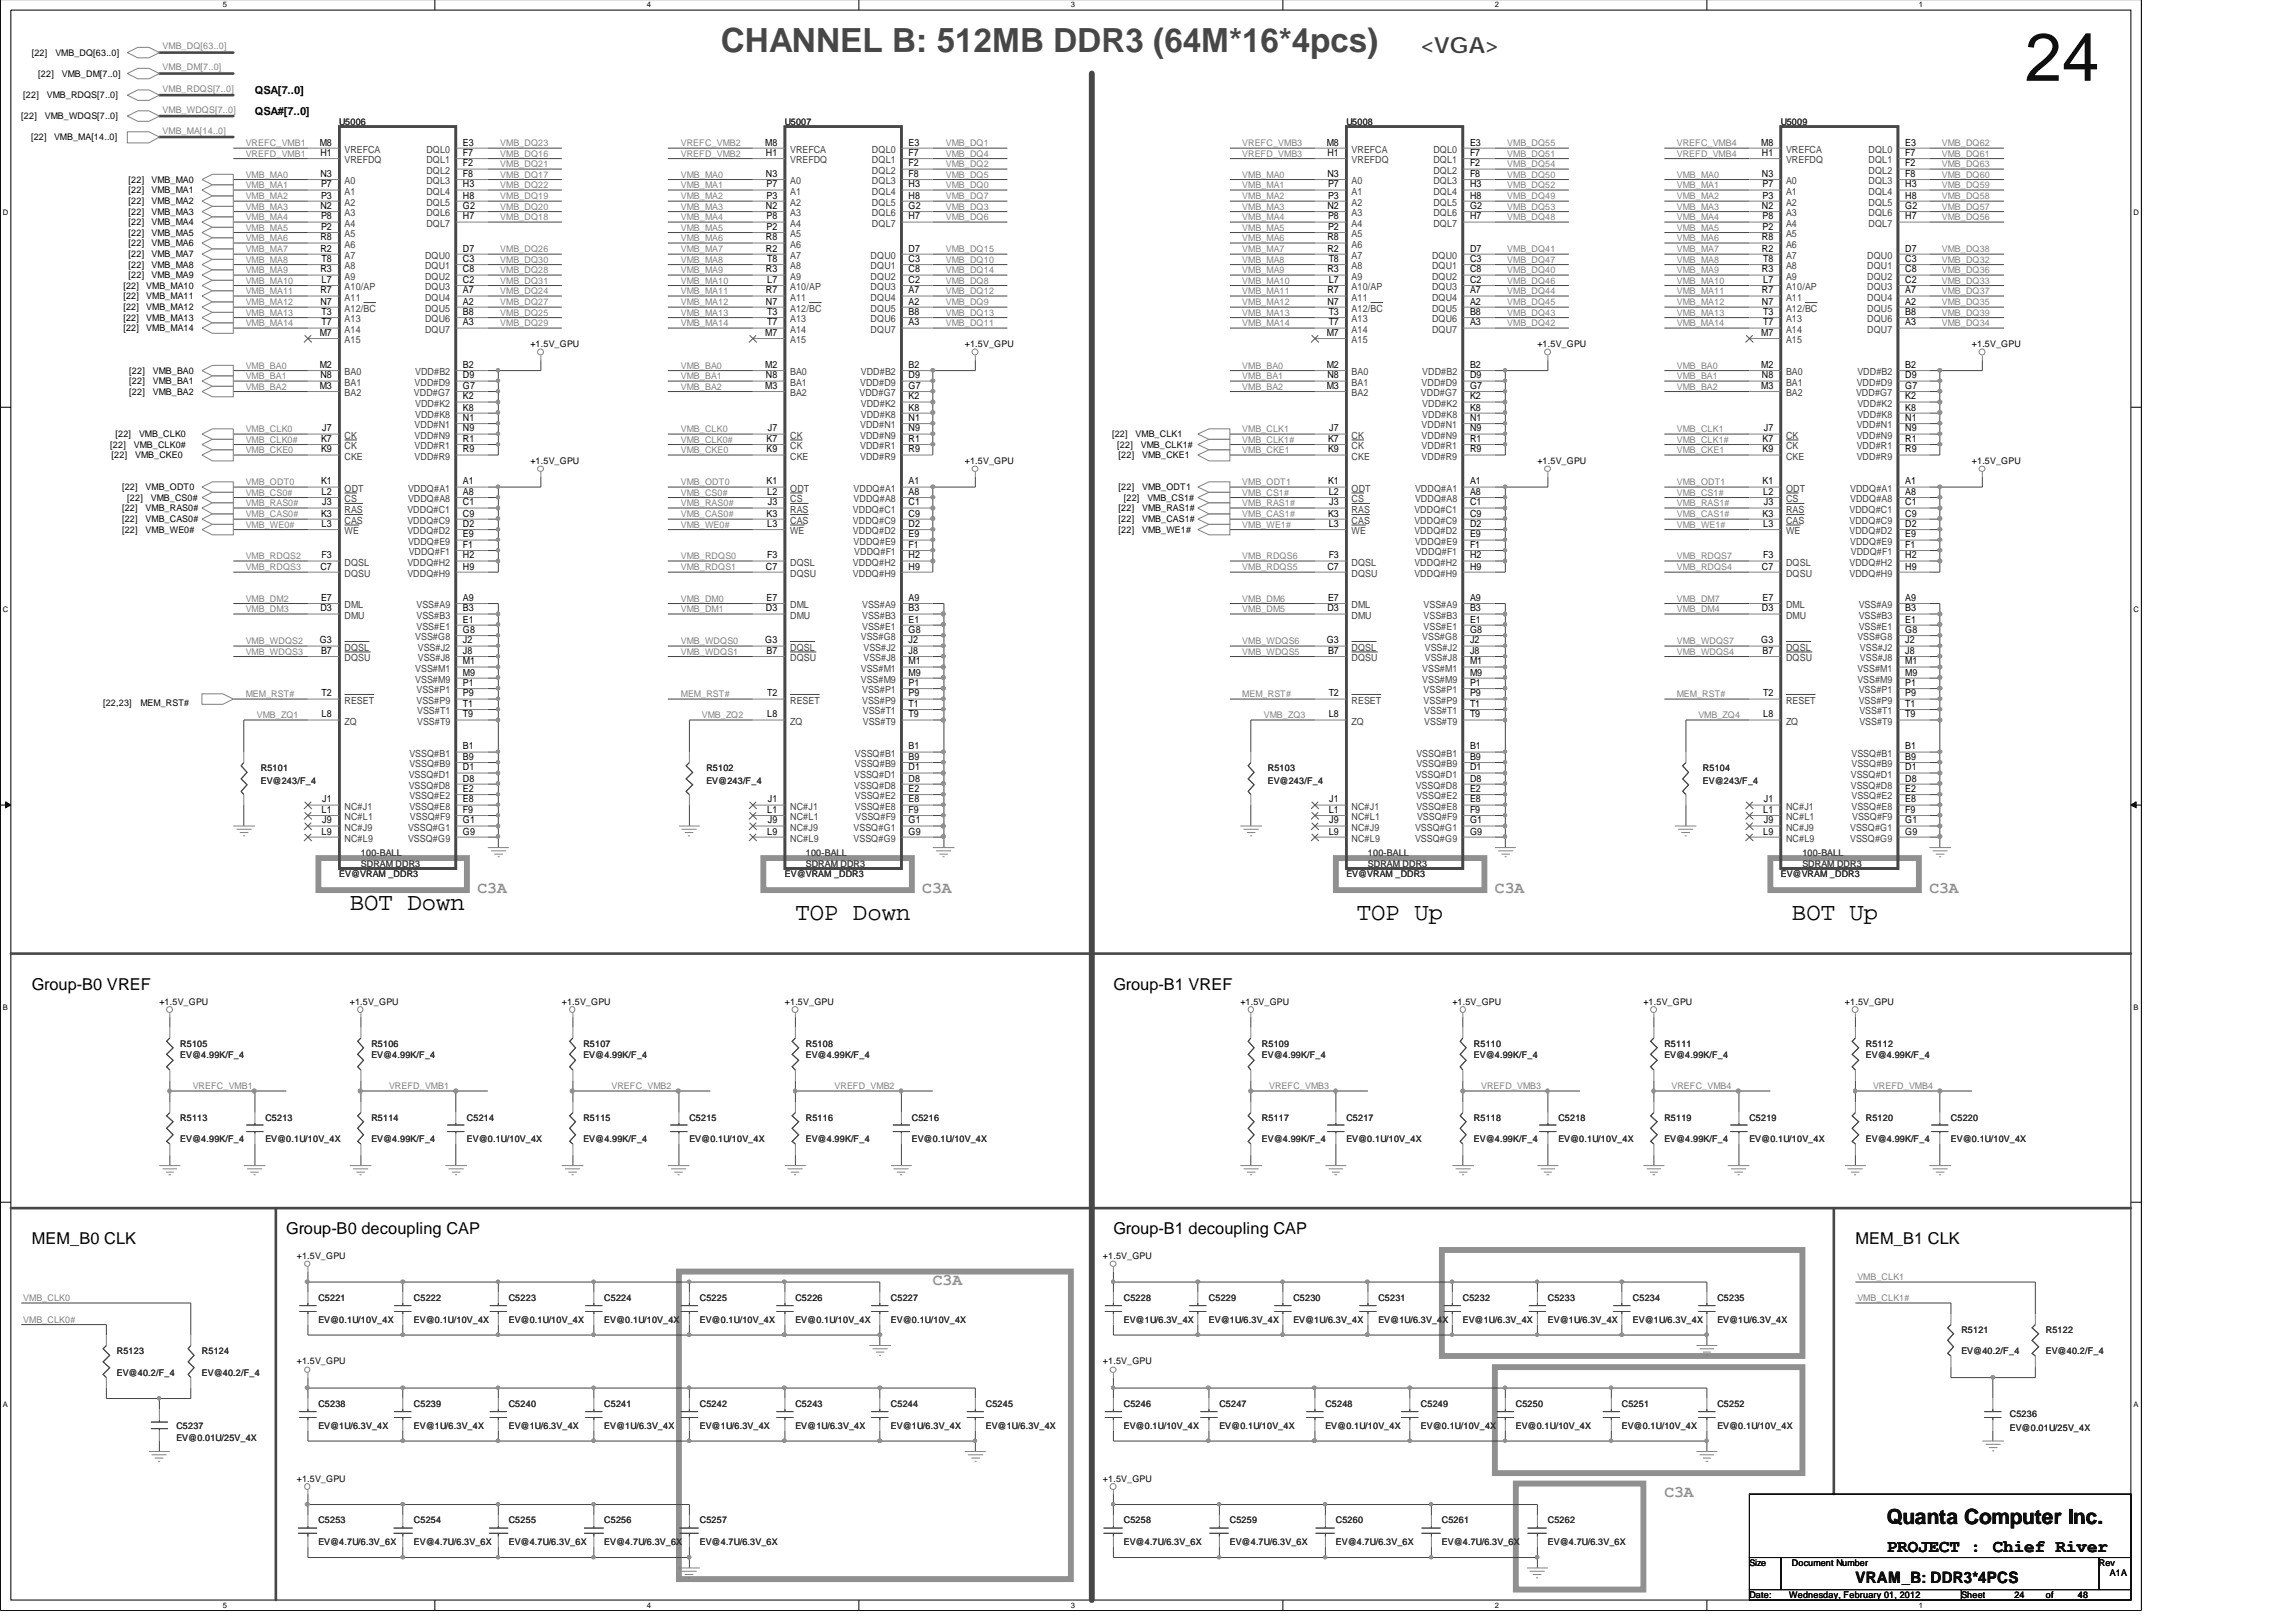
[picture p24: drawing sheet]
<svg xmlns="http://www.w3.org/2000/svg" width="297mm" height="210mm" viewBox="0 0 297 210" stroke-linecap="round" stroke-linejoin="round" font-family="sans-serif">
<defs><g id="words">
<text font-size="8.7" x="262" y="10.4">24</text>
<text font-size="4.3" fill="#474747" x="93.3" y="6.7">CHANNEL B: 512MB DDR3 (64M*16*4pcs)</text>
<g font-size="3.2">
<text x="45.3" y="117.7">BOT Down</text>
<text x="102.9" y="119.1">TOP Down</text>
<text x="175.5" y="119.1">TOP Up</text>
<text x="231.8" y="119.1">BOT Up</text>
</g>
<text font-size="2.9" fill="#404040" x="183.8" y="6.8">&lt;VGA&gt;</text>
<text font-size="2.7" x="244.1" y="197.2">Quanta Computer Inc.</text>
<text font-size="2.3" x="244.1" y="200.7">PROJECT : Chief River</text>
<g font-size="2.1" fill="#909090">
<text x="61.8" y="115.5">C3A</text>
<text x="119.3" y="115.5">C3A</text>
<text x="193.4" y="115.5">C3A</text>
<text x="249.6" y="115.5">C3A</text>
<text x="120.7" y="166.3">C3A</text>
<text x="215.3" y="193.7">C3A</text>
</g>
<g font-size="2.1">
<text x="4.1" y="128">Group-B0 VREF</text>
<text x="144" y="128">Group-B1 VREF</text>
<text x="4.1" y="161">MEM_B0 CLK</text>
<text x="37" y="159.6">Group-B0 decoupling CAP</text>
<text x="144" y="159.6">Group-B1 decoupling CAP</text>
<text x="240" y="161">MEM_B1 CLK</text>
</g>
<text font-size="2" x="240" y="204.8">VRAM_B: DDR3*4PCS</text>
<g font-size="1.4">
<text x="33" y="12.1">QSA[7..0]</text>
<text x="33" y="14.9">QSA#[7..0]</text>
</g>
<g font-size="1.3">
<text x="41.4" y="18.8">M8</text>
<text x="41.4" y="22.9">N3</text>
<text x="41.4" y="20.2">H1</text>
<text x="59.9" y="18.8">E3</text>
<text x="59.9" y="20.2">F7</text>
<text x="59.9" y="21.5">F2</text>
<text x="59.9" y="22.9">F8</text>
<text x="99" y="18.8">M8</text>
<text x="99.1" y="22.9">N3</text>
<text x="99.1" y="20.2">H1</text>
<text x="117.5" y="18.8">E3</text>
<text x="117.5" y="20.2">F7</text>
<text x="117.5" y="21.5">F2</text>
<text x="117.5" y="22.9">F8</text>
<text x="171.6" y="18.8">M8</text>
<text x="171.7" y="22.9">N3</text>
<text x="171.7" y="20.2">H1</text>
<text x="190.2" y="18.8">E3</text>
<text x="190.2" y="20.2">F7</text>
<text x="190.2" y="21.5">F2</text>
<text x="190.2" y="22.9">F8</text>
<text x="227.8" y="18.8">M8</text>
<text x="227.9" y="22.9">N3</text>
<text x="227.9" y="20.2">H1</text>
<text x="246.5" y="18.8">E3</text>
<text x="246.5" y="20.2">F7</text>
<text x="246.5" y="21.5">F2</text>
<text x="246.5" y="22.9">F8</text>
<text x="41.4" y="27">N2</text>
<text x="41.5" y="25.7">P3</text>
<text x="41.5" y="28.4">P8</text>
<text x="41.5" y="29.7">P2</text>
<text x="41.5" y="24.2">P7</text>
<text x="59.9" y="24.2">H3</text>
<text x="59.9" y="25.7">H8</text>
<text x="59.9" y="27">G2</text>
<text x="59.9" y="28.4">H7</text>
<text x="99.1" y="27">N2</text>
<text x="99.2" y="25.7">P3</text>
<text x="99.2" y="28.4">P8</text>
<text x="99.2" y="29.7">P2</text>
<text x="99.2" y="24.2">P7</text>
<text x="117.5" y="24.2">H3</text>
<text x="117.5" y="25.7">H8</text>
<text x="117.5" y="27">G2</text>
<text x="117.5" y="28.4">H7</text>
<text x="171.7" y="27">N2</text>
<text x="171.8" y="25.7">P3</text>
<text x="171.8" y="28.4">P8</text>
<text x="171.8" y="29.7">P2</text>
<text x="171.8" y="24.2">P7</text>
<text x="190.2" y="24.2">H3</text>
<text x="190.2" y="25.7">H8</text>
<text x="190.2" y="27">G2</text>
<text x="190.2" y="28.4">H7</text>
<text x="227.9" y="27">N2</text>
<text x="228" y="25.7">P3</text>
<text x="228" y="28.4">P8</text>
<text x="228" y="29.7">P2</text>
<text x="228" y="24.2">P7</text>
<text x="246.5" y="24.2">H3</text>
<text x="246.5" y="25.7">H8</text>
<text x="246.5" y="27">G2</text>
<text x="246.5" y="28.4">H7</text>
<text x="41.4" y="31.1">R8</text>
<text x="41.4" y="32.5">R2</text>
<text x="41.4" y="35.3">R3</text>
<text x="41.6" y="33.9">T8</text>
<text x="59.9" y="33.9">C3</text>
<text x="59.9" y="35.3">C8</text>
<text x="59.9" y="32.5">D7</text>
<text x="99.1" y="31.1">R8</text>
<text x="99.1" y="32.5">R2</text>
<text x="99.1" y="35.3">R3</text>
<text x="99.3" y="33.9">T8</text>
<text x="117.5" y="33.9">C3</text>
<text x="117.5" y="35.3">C8</text>
<text x="117.5" y="32.5">D7</text>
<text x="171.7" y="31.1">R8</text>
<text x="171.7" y="32.5">R2</text>
<text x="171.7" y="35.3">R3</text>
<text x="171.9" y="33.9">T8</text>
<text x="190.2" y="33.9">C3</text>
<text x="190.2" y="35.3">C8</text>
<text x="190.2" y="32.5">D7</text>
<text x="227.9" y="31.1">R8</text>
<text x="227.9" y="32.5">R2</text>
<text x="227.9" y="35.3">R3</text>
<text x="228.1" y="33.9">T8</text>
<text x="246.5" y="33.9">C3</text>
<text x="246.5" y="35.3">C8</text>
<text x="246.5" y="32.5">D7</text>
<text x="41.4" y="39.4">N7</text>
<text x="41.4" y="38">R7</text>
<text x="41.6" y="36.6">L7</text>
<text x="41.6" y="40.8">T3</text>
<text x="59.9" y="36.6">C2</text>
<text x="59.9" y="38">A7</text>
<text x="59.9" y="39.4">A2</text>
<text x="59.9" y="40.8">B8</text>
<text x="99.1" y="39.4">N7</text>
<text x="99.1" y="38">R7</text>
<text x="99.3" y="36.6">L7</text>
<text x="99.3" y="40.8">T3</text>
<text x="117.5" y="36.6">C2</text>
<text x="117.5" y="38">A7</text>
<text x="117.5" y="39.4">A2</text>
<text x="117.5" y="40.8">B8</text>
<text x="171.7" y="39.4">N7</text>
<text x="171.7" y="38">R7</text>
<text x="171.9" y="36.6">L7</text>
<text x="171.9" y="40.8">T3</text>
<text x="190.2" y="36.6">C2</text>
<text x="190.2" y="38">A7</text>
<text x="190.2" y="39.4">A2</text>
<text x="190.2" y="40.8">B8</text>
<text x="227.9" y="39.4">N7</text>
<text x="227.9" y="38">R7</text>
<text x="228.1" y="36.6">L7</text>
<text x="228.1" y="40.8">T3</text>
<text x="246.5" y="36.6">C2</text>
<text x="246.5" y="38">A7</text>
<text x="246.5" y="39.4">A2</text>
<text x="246.5" y="40.8">B8</text>
<text x="41.4" y="47.6">M2</text>
<text x="41.4" y="43.5">M7</text>
<text x="41.6" y="42.1">T7</text>
<text x="59.9" y="47.6">B2</text>
<text x="59.9" y="42.1">A3</text>
<text x="99" y="47.6">M2</text>
<text x="99" y="43.5">M7</text>
<text x="99.3" y="42.1">T7</text>
<text x="117.5" y="47.6">B2</text>
<text x="117.5" y="42.1">A3</text>
<text x="171.6" y="47.6">M2</text>
<text x="171.6" y="43.5">M7</text>
<text x="171.9" y="42.1">T7</text>
<text x="190.2" y="47.6">B2</text>
<text x="190.2" y="42.1">A3</text>
<text x="227.8" y="47.6">M2</text>
<text x="227.8" y="43.5">M7</text>
<text x="228.1" y="42.1">T7</text>
<text x="246.5" y="47.6">B2</text>
<text x="246.5" y="42.1">A3</text>
<text x="41.4" y="50.3">M3</text>
<text x="41.4" y="49">N8</text>
<text x="59.9" y="51.7">K2</text>
<text x="59.9" y="53.1">K8</text>
<text x="59.9" y="49">D9</text>
<text x="59.9" y="50.3">G7</text>
<text x="99" y="50.3">M3</text>
<text x="99.1" y="49">N8</text>
<text x="117.5" y="51.7">K2</text>
<text x="117.5" y="53.1">K8</text>
<text x="117.5" y="49">D9</text>
<text x="117.5" y="50.3">G7</text>
<text x="171.6" y="50.3">M3</text>
<text x="171.7" y="49">N8</text>
<text x="190.2" y="51.7">K2</text>
<text x="190.2" y="53.1">K8</text>
<text x="190.2" y="49">D9</text>
<text x="190.2" y="50.3">G7</text>
<text x="227.8" y="50.3">M3</text>
<text x="227.9" y="49">N8</text>
<text x="246.5" y="49">D9</text>
<text x="246.5" y="51.7">K2</text>
<text x="246.5" y="53.1">K8</text>
<text x="246.5" y="50.3">G7</text>
<text x="41.5" y="57.2">K7</text>
<text x="41.5" y="58.5">K9</text>
<text x="41.7" y="55.8">J7</text>
<text x="59.9" y="54.5">N1</text>
<text x="59.9" y="55.8">N9</text>
<text x="59.9" y="57.2">R1</text>
<text x="59.9" y="58.5">R9</text>
<text x="99.2" y="57.2">K7</text>
<text x="99.2" y="58.5">K9</text>
<text x="99.3" y="55.8">J7</text>
<text x="117.5" y="54.5">N1</text>
<text x="117.5" y="55.8">N9</text>
<text x="117.5" y="57.2">R1</text>
<text x="117.5" y="58.5">R9</text>
<text x="171.8" y="57.2">K7</text>
<text x="171.8" y="58.5">K9</text>
<text x="172" y="55.8">J7</text>
<text x="190.2" y="54.5">N1</text>
<text x="190.2" y="55.8">N9</text>
<text x="190.2" y="57.2">R1</text>
<text x="190.2" y="58.5">R9</text>
<text x="228" y="57.2">K7</text>
<text x="228" y="58.5">K9</text>
<text x="228.2" y="55.8">J7</text>
<text x="246.5" y="54.5">N1</text>
<text x="246.5" y="55.8">N9</text>
<text x="246.5" y="57.2">R1</text>
<text x="246.5" y="58.5">R9</text>
<text x="41.5" y="62.7">K1</text>
<text x="41.6" y="64">L2</text>
<text x="41.7" y="65.4">J3</text>
<text x="59.9" y="62.7">A1</text>
<text x="59.9" y="64">A8</text>
<text x="59.9" y="65.4">C1</text>
<text x="99.2" y="62.7">K1</text>
<text x="99.3" y="64">L2</text>
<text x="99.3" y="65.4">J3</text>
<text x="117.5" y="62.7">A1</text>
<text x="117.5" y="64">A8</text>
<text x="117.5" y="65.4">C1</text>
<text x="171.8" y="62.7">K1</text>
<text x="171.9" y="64">L2</text>
<text x="172" y="65.4">J3</text>
<text x="190.2" y="62.7">A1</text>
<text x="190.2" y="64">A8</text>
<text x="190.2" y="65.4">C1</text>
<text x="228" y="62.7">K1</text>
<text x="228.1" y="64">L2</text>
<text x="228.2" y="65.4">J3</text>
<text x="246.5" y="62.7">A1</text>
<text x="246.5" y="64">A8</text>
<text x="246.5" y="65.4">C1</text>
<text x="41.5" y="66.8">K3</text>
<text x="41.6" y="68.2">L3</text>
<text x="59.9" y="69.5">E9</text>
<text x="59.9" y="66.8">C9</text>
<text x="59.9" y="68.2">D2</text>
<text x="59.9" y="70.9">F1</text>
<text x="99.2" y="66.8">K3</text>
<text x="99.3" y="68.2">L3</text>
<text x="117.5" y="70.9">F1</text>
<text x="117.5" y="69.5">E9</text>
<text x="117.5" y="66.8">C9</text>
<text x="117.5" y="68.2">D2</text>
<text x="171.8" y="66.8">K3</text>
<text x="171.9" y="68.2">L3</text>
<text x="190.2" y="69.5">E9</text>
<text x="190.2" y="66.8">C9</text>
<text x="190.2" y="68.2">D2</text>
<text x="190.2" y="70.9">F1</text>
<text x="228" y="66.8">K3</text>
<text x="228.1" y="68.2">L3</text>
<text x="246.5" y="66.8">C9</text>
<text x="246.5" y="69.5">E9</text>
<text x="246.5" y="68.2">D2</text>
<text x="246.5" y="70.9">F1</text>
<text x="41.4" y="73.7">C7</text>
<text x="41.5" y="77.7">E7</text>
<text x="41.6" y="72.2">F3</text>
<text x="59.9" y="72.2">H2</text>
<text x="59.9" y="73.7">H9</text>
<text x="59.9" y="77.7">A9</text>
<text x="99.1" y="73.7">C7</text>
<text x="99.2" y="77.7">E7</text>
<text x="99.3" y="72.2">F3</text>
<text x="117.5" y="72.2">H2</text>
<text x="117.5" y="73.7">H9</text>
<text x="117.5" y="77.7">A9</text>
<text x="171.7" y="73.7">C7</text>
<text x="171.8" y="77.7">E7</text>
<text x="171.9" y="72.2">F3</text>
<text x="190.2" y="72.2">H2</text>
<text x="190.2" y="73.7">H9</text>
<text x="190.2" y="77.7">A9</text>
<text x="227.9" y="73.7">C7</text>
<text x="228" y="77.7">E7</text>
<text x="228.1" y="72.2">F3</text>
<text x="246.5" y="72.2">H2</text>
<text x="246.5" y="73.7">H9</text>
<text x="246.5" y="77.7">A9</text>
<text x="41.4" y="83.2">G3</text>
<text x="41.4" y="79.1">D3</text>
<text x="59.9" y="83.2">J2</text>
<text x="59.9" y="80.5">E1</text>
<text x="59.9" y="79.1">B3</text>
<text x="59.9" y="81.9">G8</text>
<text x="99" y="83.2">G3</text>
<text x="99.1" y="79.1">D3</text>
<text x="117.5" y="83.2">J2</text>
<text x="117.5" y="80.5">E1</text>
<text x="117.5" y="79.1">B3</text>
<text x="117.5" y="81.9">G8</text>
<text x="171.6" y="83.2">G3</text>
<text x="171.7" y="79.1">D3</text>
<text x="190.2" y="83.2">J2</text>
<text x="190.2" y="80.5">E1</text>
<text x="190.2" y="79.1">B3</text>
<text x="190.2" y="81.9">G8</text>
<text x="227.8" y="83.2">G3</text>
<text x="227.9" y="79.1">D3</text>
<text x="246.5" y="83.2">J2</text>
<text x="246.5" y="81.9">G8</text>
<text x="246.5" y="80.5">E1</text>
<text x="246.5" y="79.1">B3</text>
<text x="41.5" y="84.6">B7</text>
<text x="59.9" y="84.6">J8</text>
<text x="59.9" y="88.8">P1</text>
<text x="59.9" y="86">M1</text>
<text x="59.9" y="87.4">M9</text>
<text x="99.2" y="84.6">B7</text>
<text x="117.5" y="84.6">J8</text>
<text x="117.5" y="88.8">P1</text>
<text x="117.5" y="86">M1</text>
<text x="117.5" y="87.4">M9</text>
<text x="171.8" y="84.6">B7</text>
<text x="190.2" y="84.6">J8</text>
<text x="190.2" y="88.8">P1</text>
<text x="190.2" y="86">M1</text>
<text x="190.2" y="87.4">M9</text>
<text x="228" y="84.6">B7</text>
<text x="246.5" y="84.6">J8</text>
<text x="246.5" y="86">M1</text>
<text x="246.5" y="87.4">M9</text>
<text x="246.5" y="88.8">P1</text>
<text x="41.6" y="90.1">T2</text>
<text x="41.6" y="92.8">L8</text>
<text x="59.9" y="91.5">T1</text>
<text x="59.9" y="92.8">T9</text>
<text x="59.9" y="90.1">P9</text>
<text x="99.3" y="92.8">L8</text>
<text x="99.3" y="90.1">T2</text>
<text x="117.5" y="90.1">P9</text>
<text x="117.5" y="91.5">T1</text>
<text x="117.5" y="92.8">T9</text>
<text x="171.9" y="90.1">T2</text>
<text x="171.9" y="92.8">L8</text>
<text x="190.2" y="90.1">P9</text>
<text x="190.2" y="91.5">T1</text>
<text x="190.2" y="92.8">T9</text>
<text x="228.1" y="92.8">L8</text>
<text x="228.1" y="90.1">T2</text>
<text x="246.5" y="91.5">T1</text>
<text x="246.5" y="92.8">T9</text>
<text x="246.5" y="90.1">P9</text>
<text x="59.9" y="97">B1</text>
<text x="59.9" y="98.3">B9</text>
<text x="59.9" y="99.7">D1</text>
<text x="59.9" y="101.1">D8</text>
<text x="117.5" y="99.7">D1</text>
<text x="117.5" y="101.1">D8</text>
<text x="117.5" y="97">B1</text>
<text x="117.5" y="98.3">B9</text>
<text x="190.2" y="97">B1</text>
<text x="190.2" y="98.3">B9</text>
<text x="190.2" y="99.7">D1</text>
<text x="190.2" y="101.1">D8</text>
<text x="246.5" y="97">B1</text>
<text x="246.5" y="98.3">B9</text>
<text x="246.5" y="99.7">D1</text>
<text x="246.5" y="101.1">D8</text>
<text x="41.6" y="105.2">L1</text>
<text x="41.6" y="108">L9</text>
<text x="41.7" y="103.8">J1</text>
<text x="41.7" y="106.5">J9</text>
<text x="59.9" y="106.5">G1</text>
<text x="59.9" y="108">G9</text>
<text x="59.9" y="105.2">F9</text>
<text x="59.9" y="102.5">E2</text>
<text x="59.9" y="103.8">E8</text>
<text x="99.3" y="105.2">L1</text>
<text x="99.3" y="108">L9</text>
<text x="99.3" y="103.8">J1</text>
<text x="99.3" y="106.5">J9</text>
<text x="117.5" y="106.5">G1</text>
<text x="117.5" y="108">G9</text>
<text x="117.5" y="105.2">F9</text>
<text x="117.5" y="102.5">E2</text>
<text x="117.5" y="103.8">E8</text>
<text x="171.9" y="105.2">L1</text>
<text x="171.9" y="108">L9</text>
<text x="172" y="103.8">J1</text>
<text x="172" y="106.5">J9</text>
<text x="190.2" y="106.5">G1</text>
<text x="190.2" y="108">G9</text>
<text x="190.2" y="105.2">F9</text>
<text x="190.2" y="102.5">E2</text>
<text x="190.2" y="103.8">E8</text>
<text x="228.1" y="105.2">L1</text>
<text x="228.1" y="108">L9</text>
<text x="228.2" y="103.8">J1</text>
<text x="228.2" y="106.5">J9</text>
<text x="246.5" y="106.5">G1</text>
<text x="246.5" y="108">G9</text>
<text x="246.5" y="102.5">E2</text>
<text x="246.5" y="103.8">E8</text>
<text x="246.5" y="105.2">F9</text>
</g>
<g font-size="1.3" fill="#414141">
<text x="44.6" y="19.8">VREFCA</text>
<text x="44.6" y="23.8">A0</text>
<text x="44.6" y="21.1">VREFDQ</text>
<text x="55.2" y="19.8">DQL0</text>
<text x="55.2" y="21.1">DQL1</text>
<text x="55.2" y="22.5">DQL2</text>
<text x="55.2" y="23.8">DQL3</text>
<text x="102.2" y="19.8">VREFCA</text>
<text x="102.2" y="23.8">A0</text>
<text x="102.2" y="21.1">VREFDQ</text>
<text x="112.8" y="19.8">DQL0</text>
<text x="112.8" y="21.1">DQL1</text>
<text x="112.8" y="22.5">DQL2</text>
<text x="112.8" y="23.8">DQL3</text>
<text x="174.9" y="19.8">VREFCA</text>
<text x="174.9" y="23.8">A0</text>
<text x="174.9" y="21.1">VREFDQ</text>
<text x="185.4" y="19.8">DQL0</text>
<text x="185.4" y="21.1">DQL1</text>
<text x="185.4" y="22.5">DQL2</text>
<text x="185.4" y="23.8">DQL3</text>
<text x="231.1" y="19.8">VREFCA</text>
<text x="231.1" y="23.8">A0</text>
<text x="231.1" y="21.1">VREFDQ</text>
<text x="241.7" y="19.8">DQL0</text>
<text x="241.7" y="21.1">DQL1</text>
<text x="241.7" y="22.5">DQL2</text>
<text x="241.7" y="23.8">DQL3</text>
<text x="44.6" y="26.6">A2</text>
<text x="44.6" y="28">A3</text>
<text x="44.6" y="29.3">A4</text>
<text x="44.6" y="25.2">A1</text>
<text x="55.2" y="25.2">DQL4</text>
<text x="55.2" y="26.6">DQL5</text>
<text x="55.2" y="28">DQL6</text>
<text x="55.2" y="29.3">DQL7</text>
<text x="102.2" y="26.6">A2</text>
<text x="102.2" y="28">A3</text>
<text x="102.2" y="29.3">A4</text>
<text x="102.2" y="25.2">A1</text>
<text x="112.8" y="25.2">DQL4</text>
<text x="112.8" y="26.6">DQL5</text>
<text x="112.8" y="28">DQL6</text>
<text x="112.8" y="29.3">DQL7</text>
<text x="174.9" y="26.6">A2</text>
<text x="174.9" y="28">A3</text>
<text x="174.9" y="29.3">A4</text>
<text x="174.9" y="25.2">A1</text>
<text x="185.4" y="25.2">DQL4</text>
<text x="185.4" y="26.6">DQL5</text>
<text x="185.4" y="28">DQL6</text>
<text x="185.4" y="29.3">DQL7</text>
<text x="231.1" y="26.6">A2</text>
<text x="231.1" y="28">A3</text>
<text x="231.1" y="29.3">A4</text>
<text x="231.1" y="25.2">A1</text>
<text x="241.7" y="25.2">DQL4</text>
<text x="241.7" y="26.6">DQL5</text>
<text x="241.7" y="28">DQL6</text>
<text x="241.7" y="29.3">DQL7</text>
<text x="44.6" y="30.7">A5</text>
<text x="44.6" y="32">A6</text>
<text x="44.6" y="33.5">A7</text>
<text x="44.6" y="34.8">A8</text>
<text x="55" y="34.8">DQU1</text>
<text x="55" y="33.5">DQU0</text>
<text x="102.2" y="30.7">A5</text>
<text x="102.2" y="32">A6</text>
<text x="102.2" y="33.5">A7</text>
<text x="102.2" y="34.8">A8</text>
<text x="112.6" y="34.8">DQU1</text>
<text x="112.6" y="33.5">DQU0</text>
<text x="174.9" y="30.7">A5</text>
<text x="174.9" y="32">A6</text>
<text x="174.9" y="33.5">A7</text>
<text x="174.9" y="34.8">A8</text>
<text x="185.3" y="34.8">DQU1</text>
<text x="185.3" y="33.5">DQU0</text>
<text x="231.1" y="30.7">A5</text>
<text x="231.1" y="32">A6</text>
<text x="231.1" y="33.5">A7</text>
<text x="231.1" y="34.8">A8</text>
<text x="241.6" y="34.8">DQU1</text>
<text x="241.6" y="33.5">DQU0</text>
<text x="44.6" y="36.2">A9</text>
<text x="44.6" y="37.5">A10/AP</text>
<text x="44.6" y="38.9">A11</text>
<text x="44.6" y="40.3">A12/BC</text>
<text x="44.6" y="41.7">A13</text>
<text x="55" y="36.2">DQU2</text>
<text x="55" y="37.5">DQU3</text>
<text x="55" y="38.9">DQU4</text>
<text x="55" y="40.3">DQU5</text>
<text x="55" y="41.7">DQU6</text>
<text x="102.2" y="36.2">A9</text>
<text x="102.2" y="37.5">A10/AP</text>
<text x="102.2" y="38.9">A11</text>
<text x="102.2" y="40.3">A12/BC</text>
<text x="102.2" y="41.7">A13</text>
<text x="112.6" y="36.2">DQU2</text>
<text x="112.6" y="37.5">DQU3</text>
<text x="112.6" y="38.9">DQU4</text>
<text x="112.6" y="40.3">DQU5</text>
<text x="112.6" y="41.7">DQU6</text>
<text x="174.9" y="36.2">A9</text>
<text x="174.9" y="37.5">A10/AP</text>
<text x="174.9" y="38.9">A11</text>
<text x="174.9" y="40.3">A12/BC</text>
<text x="174.9" y="41.7">A13</text>
<text x="185.3" y="36.2">DQU2</text>
<text x="185.3" y="37.5">DQU3</text>
<text x="185.3" y="38.9">DQU4</text>
<text x="185.3" y="40.3">DQU5</text>
<text x="185.3" y="41.7">DQU6</text>
<text x="231.1" y="36.2">A9</text>
<text x="231.1" y="37.5">A10/AP</text>
<text x="231.1" y="38.9">A11</text>
<text x="231.1" y="40.3">A12/BC</text>
<text x="231.1" y="41.7">A13</text>
<text x="241.6" y="36.2">DQU2</text>
<text x="241.6" y="37.5">DQU3</text>
<text x="241.6" y="38.9">DQU4</text>
<text x="241.6" y="40.3">DQU5</text>
<text x="241.6" y="41.7">DQU6</text>
<text x="44.6" y="43">A14</text>
<text x="44.6" y="44.4">A15</text>
<text x="55" y="43">DQU7</text>
<text x="102.2" y="43">A14</text>
<text x="102.2" y="44.4">A15</text>
<text x="112.6" y="43">DQU7</text>
<text x="174.9" y="43">A14</text>
<text x="174.9" y="44.4">A15</text>
<text x="185.3" y="43">DQU7</text>
<text x="231.1" y="43">A14</text>
<text x="231.1" y="44.4">A15</text>
<text x="241.6" y="43">DQU7</text>
<text x="44.6" y="48.5">BA0</text>
<text x="44.6" y="49.9">BA1</text>
<text x="44.6" y="51.2">BA2</text>
<text x="53.5" y="51.2">VDD#G7</text>
<text x="53.6" y="49.9">VDD#D9</text>
<text x="53.7" y="48.5">VDD#B2</text>
<text x="53.7" y="52.6">VDD#K2</text>
<text x="102.2" y="48.5">BA0</text>
<text x="102.2" y="49.9">BA1</text>
<text x="102.2" y="51.2">BA2</text>
<text x="111.2" y="51.2">VDD#G7</text>
<text x="111.3" y="49.9">VDD#D9</text>
<text x="111.4" y="48.5">VDD#B2</text>
<text x="111.4" y="52.6">VDD#K2</text>
<text x="174.9" y="48.5">BA0</text>
<text x="174.9" y="49.9">BA1</text>
<text x="174.9" y="51.2">BA2</text>
<text x="183.8" y="51.2">VDD#G7</text>
<text x="183.9" y="49.9">VDD#D9</text>
<text x="184" y="48.5">VDD#B2</text>
<text x="184" y="52.6">VDD#K2</text>
<text x="231.1" y="48.5">BA0</text>
<text x="231.1" y="49.9">BA1</text>
<text x="231.1" y="51.2">BA2</text>
<text x="240.1" y="51.2">VDD#G7</text>
<text x="240.2" y="49.9">VDD#D9</text>
<text x="240.3" y="48.5">VDD#B2</text>
<text x="240.3" y="52.6">VDD#K2</text>
<text x="44.6" y="59.5">CKE</text>
<text x="44.6" y="56.8">CK</text>
<text x="44.6" y="58.1">CK</text>
<text x="53.6" y="55.4">VDD#N1</text>
<text x="53.6" y="56.8">VDD#N9</text>
<text x="53.6" y="58.1">VDD#R1</text>
<text x="53.6" y="59.5">VDD#R9</text>
<text x="53.7" y="54">VDD#K8</text>
<text x="102.2" y="59.5">CKE</text>
<text x="102.2" y="56.8">CK</text>
<text x="102.2" y="58.1">CK</text>
<text x="111.3" y="55.4">VDD#N1</text>
<text x="111.3" y="56.8">VDD#N9</text>
<text x="111.3" y="58.1">VDD#R1</text>
<text x="111.3" y="59.5">VDD#R9</text>
<text x="111.4" y="54">VDD#K8</text>
<text x="174.9" y="59.5">CKE</text>
<text x="174.9" y="56.8">CK</text>
<text x="174.9" y="58.1">CK</text>
<text x="183.9" y="55.4">VDD#N1</text>
<text x="183.9" y="56.8">VDD#N9</text>
<text x="183.9" y="58.1">VDD#R1</text>
<text x="183.9" y="59.5">VDD#R9</text>
<text x="184" y="54">VDD#K8</text>
<text x="231.1" y="59.5">CKE</text>
<text x="231.1" y="56.8">CK</text>
<text x="231.1" y="58.1">CK</text>
<text x="240.2" y="55.4">VDD#N1</text>
<text x="240.2" y="56.8">VDD#N9</text>
<text x="240.2" y="58.1">VDD#R1</text>
<text x="240.2" y="59.5">VDD#R9</text>
<text x="240.3" y="54">VDD#K8</text>
<text x="44.6" y="65">CS</text>
<text x="44.6" y="63.6">ODT</text>
<text x="52.8" y="63.6">VDDQ#A1</text>
<text x="52.8" y="65">VDDQ#A8</text>
<text x="102.2" y="65">CS</text>
<text x="102.2" y="63.6">ODT</text>
<text x="110.4" y="63.6">VDDQ#A1</text>
<text x="110.4" y="65">VDDQ#A8</text>
<text x="174.9" y="65">CS</text>
<text x="174.9" y="63.6">ODT</text>
<text x="183.1" y="63.6">VDDQ#A1</text>
<text x="183.1" y="65">VDDQ#A8</text>
<text x="231.1" y="65">CS</text>
<text x="231.1" y="63.6">ODT</text>
<text x="239.4" y="63.6">VDDQ#A1</text>
<text x="239.4" y="65">VDDQ#A8</text>
<text x="44.6" y="69.1">WE</text>
<text x="44.6" y="66.3">RAS</text>
<text x="44.6" y="67.8">CAS</text>
<text x="52.7" y="66.3">VDDQ#C1</text>
<text x="52.7" y="67.8">VDDQ#C9</text>
<text x="52.7" y="69.1">VDDQ#D2</text>
<text x="52.8" y="70.5">VDDQ#E9</text>
<text x="52.9" y="71.8">VDDQ#F1</text>
<text x="102.2" y="69.1">WE</text>
<text x="102.2" y="66.3">RAS</text>
<text x="102.2" y="67.8">CAS</text>
<text x="110.4" y="66.3">VDDQ#C1</text>
<text x="110.4" y="67.8">VDDQ#C9</text>
<text x="110.4" y="69.1">VDDQ#D2</text>
<text x="110.4" y="70.5">VDDQ#E9</text>
<text x="110.5" y="71.8">VDDQ#F1</text>
<text x="174.9" y="69.1">WE</text>
<text x="174.9" y="66.3">RAS</text>
<text x="174.9" y="67.8">CAS</text>
<text x="183" y="66.3">VDDQ#C1</text>
<text x="183" y="67.8">VDDQ#C9</text>
<text x="183" y="69.1">VDDQ#D2</text>
<text x="183.1" y="70.5">VDDQ#E9</text>
<text x="183.2" y="71.8">VDDQ#F1</text>
<text x="231.1" y="69.1">WE</text>
<text x="231.1" y="66.3">RAS</text>
<text x="231.1" y="67.8">CAS</text>
<text x="239.3" y="66.3">VDDQ#C1</text>
<text x="239.3" y="67.8">VDDQ#C9</text>
<text x="239.3" y="69.1">VDDQ#D2</text>
<text x="239.4" y="70.5">VDDQ#E9</text>
<text x="239.4" y="71.8">VDDQ#F1</text>
<text x="44.6" y="73.2">DQSL</text>
<text x="44.6" y="74.6">DQSU</text>
<text x="52.7" y="73.2">VDDQ#H2</text>
<text x="52.7" y="74.6">VDDQ#H9</text>
<text x="102.2" y="73.2">DQSL</text>
<text x="102.2" y="74.6">DQSU</text>
<text x="110.4" y="73.2">VDDQ#H2</text>
<text x="110.4" y="74.6">VDDQ#H9</text>
<text x="174.9" y="73.2">DQSL</text>
<text x="174.9" y="74.6">DQSU</text>
<text x="183" y="73.2">VDDQ#H2</text>
<text x="183" y="74.6">VDDQ#H9</text>
<text x="231.1" y="73.2">DQSL</text>
<text x="231.1" y="74.6">DQSU</text>
<text x="239.3" y="73.2">VDDQ#H2</text>
<text x="239.3" y="74.6">VDDQ#H9</text>
<text x="44.6" y="80">DMU</text>
<text x="44.6" y="78.7">DML</text>
<text x="53.7" y="82.8">VSS#G8</text>
<text x="53.9" y="78.7">VSS#A9</text>
<text x="53.9" y="81.5">VSS#E1</text>
<text x="53.9" y="80">VSS#B3</text>
<text x="102.2" y="80">DMU</text>
<text x="102.2" y="78.7">DML</text>
<text x="111.4" y="82.8">VSS#G8</text>
<text x="111.5" y="78.7">VSS#A9</text>
<text x="111.5" y="81.5">VSS#E1</text>
<text x="111.5" y="80">VSS#B3</text>
<text x="174.9" y="80">DMU</text>
<text x="174.9" y="78.7">DML</text>
<text x="184" y="82.8">VSS#G8</text>
<text x="184.2" y="78.7">VSS#A9</text>
<text x="184.2" y="81.5">VSS#E1</text>
<text x="184.2" y="80">VSS#B3</text>
<text x="231.1" y="80">DMU</text>
<text x="231.1" y="78.7">DML</text>
<text x="240.3" y="82.8">VSS#G8</text>
<text x="240.5" y="78.7">VSS#A9</text>
<text x="240.5" y="81.5">VSS#E1</text>
<text x="240.5" y="80">VSS#B3</text>
<text x="44.6" y="85.5">DQSU</text>
<text x="44.6" y="84.2">DQSL</text>
<text x="53.7" y="86.9">VSS#M1</text>
<text x="53.7" y="88.3">VSS#M9</text>
<text x="53.9" y="89.7">VSS#P1</text>
<text x="54.1" y="84.2">VSS#J2</text>
<text x="54.1" y="85.5">VSS#J8</text>
<text x="102.2" y="85.5">DQSU</text>
<text x="102.2" y="84.2">DQSL</text>
<text x="111.4" y="86.9">VSS#M1</text>
<text x="111.4" y="88.3">VSS#M9</text>
<text x="111.5" y="89.7">VSS#P1</text>
<text x="111.7" y="84.2">VSS#J2</text>
<text x="111.7" y="85.5">VSS#J8</text>
<text x="174.9" y="85.5">DQSU</text>
<text x="174.9" y="84.2">DQSL</text>
<text x="184" y="86.9">VSS#M1</text>
<text x="184" y="88.3">VSS#M9</text>
<text x="184.2" y="89.7">VSS#P1</text>
<text x="184.3" y="84.2">VSS#J2</text>
<text x="184.3" y="85.5">VSS#J8</text>
<text x="231.1" y="85.5">DQSU</text>
<text x="231.1" y="84.2">DQSL</text>
<text x="240.3" y="86.9">VSS#M1</text>
<text x="240.3" y="88.3">VSS#M9</text>
<text x="240.5" y="89.7">VSS#P1</text>
<text x="240.6" y="84.2">VSS#J2</text>
<text x="240.6" y="85.5">VSS#J8</text>
<text x="44.6" y="93.7">ZQ</text>
<text x="44.6" y="91">RESET</text>
<text x="53.9" y="91">VSS#P9</text>
<text x="54" y="92.4">VSS#T1</text>
<text x="54" y="93.7">VSS#T9</text>
<text x="102.2" y="93.7">ZQ</text>
<text x="102.2" y="91">RESET</text>
<text x="111.5" y="91">VSS#P9</text>
<text x="111.6" y="92.4">VSS#T1</text>
<text x="111.6" y="93.7">VSS#T9</text>
<text x="174.9" y="93.7">ZQ</text>
<text x="174.9" y="91">RESET</text>
<text x="184.2" y="91">VSS#P9</text>
<text x="184.3" y="92.4">VSS#T1</text>
<text x="184.3" y="93.7">VSS#T9</text>
<text x="231.1" y="93.7">ZQ</text>
<text x="231.1" y="91">RESET</text>
<text x="240.5" y="91">VSS#P9</text>
<text x="240.5" y="92.4">VSS#T1</text>
<text x="240.5" y="93.7">VSS#T9</text>
<text x="52.9" y="100.6">VSSQ#D1</text>
<text x="53" y="97.9">VSSQ#B1</text>
<text x="53" y="99.2">VSSQ#B9</text>
<text x="110.5" y="100.6">VSSQ#D1</text>
<text x="110.6" y="97.9">VSSQ#B1</text>
<text x="110.6" y="99.2">VSSQ#B9</text>
<text x="183.2" y="100.6">VSSQ#D1</text>
<text x="183.2" y="97.9">VSSQ#B1</text>
<text x="183.2" y="99.2">VSSQ#B9</text>
<text x="239.4" y="100.6">VSSQ#D1</text>
<text x="239.5" y="97.9">VSSQ#B1</text>
<text x="239.5" y="99.2">VSSQ#B9</text>
<text x="44.6" y="104.8">NC#J1</text>
<text x="44.6" y="106.1">NC#L1</text>
<text x="44.6" y="107.5">NC#J9</text>
<text x="52.8" y="107.5">VSSQ#G1</text>
<text x="52.9" y="102">VSSQ#D8</text>
<text x="53" y="103.4">VSSQ#E2</text>
<text x="53" y="104.8">VSSQ#E8</text>
<text x="53" y="106.1">VSSQ#F9</text>
<text x="102.2" y="104.8">NC#J1</text>
<text x="102.2" y="106.1">NC#L1</text>
<text x="102.2" y="107.5">NC#J9</text>
<text x="110.4" y="107.5">VSSQ#G1</text>
<text x="110.5" y="102">VSSQ#D8</text>
<text x="110.6" y="103.4">VSSQ#E2</text>
<text x="110.6" y="104.8">VSSQ#E8</text>
<text x="110.7" y="106.1">VSSQ#F9</text>
<text x="174.9" y="104.8">NC#J1</text>
<text x="174.9" y="106.1">NC#L1</text>
<text x="174.9" y="107.5">NC#J9</text>
<text x="183.1" y="107.5">VSSQ#G1</text>
<text x="183.2" y="102">VSSQ#D8</text>
<text x="183.2" y="103.4">VSSQ#E2</text>
<text x="183.2" y="104.8">VSSQ#E8</text>
<text x="183.3" y="106.1">VSSQ#F9</text>
<text x="231.1" y="104.8">NC#J1</text>
<text x="231.1" y="106.1">NC#L1</text>
<text x="231.1" y="107.5">NC#J9</text>
<text x="239.4" y="107.5">VSSQ#G1</text>
<text x="239.4" y="102">VSSQ#D8</text>
<text x="239.5" y="103.4">VSSQ#E2</text>
<text x="239.5" y="104.8">VSSQ#E8</text>
<text x="239.6" y="106.1">VSSQ#F9</text>
<text x="44.6" y="108.9">NC#L9</text>
<text x="52.8" y="108.9">VSSQ#G9</text>
<text x="102.2" y="108.9">NC#L9</text>
<text x="110.4" y="108.9">VSSQ#G9</text>
<text x="174.9" y="108.9">NC#L9</text>
<text x="183.1" y="108.9">VSSQ#G9</text>
<text x="231.1" y="108.9">NC#L9</text>
<text x="239.4" y="108.9">VSSQ#G9</text>
</g>
<g font-size="1.2">
<text x="4.1" y="7.2">[22]</text>
<text x="5" y="9.9">[22]</text>
<text x="7.2" y="7.2">VMB_DQ[63..0]</text>
<text x="8" y="9.9">VMB_DM[7..0]</text>
<text x="2.8" y="15.4">[22]</text>
<text x="3" y="12.7">[22]</text>
<text x="5.8" y="15.4">VMB_WDQS[7..0]</text>
<text x="6.1" y="12.7">VMB_RDQS[7..0]</text>
<text x="4" y="18.2">[22]</text>
<text x="7" y="18.2">VMB_MA[14..0]</text>
<text x="16.6" y="23.7">[22]</text>
<text x="19.6" y="23.7">VMB_MA0</text>
<text x="16.6" y="25">[22]</text>
<text x="16.6" y="26.4">[22]</text>
<text x="16.6" y="27.8">[22]</text>
<text x="16.6" y="29.2">[22]</text>
<text x="19.6" y="25">VMB_MA1</text>
<text x="19.6" y="26.4">VMB_MA2</text>
<text x="19.6" y="27.8">VMB_MA3</text>
<text x="19.6" y="29.2">VMB_MA4</text>
<text x="16.6" y="30.5">[22]</text>
<text x="16.6" y="31.9">[22]</text>
<text x="16.6" y="33.3">[22]</text>
<text x="16.6" y="34.7">[22]</text>
<text x="19.6" y="30.5">VMB_MA5</text>
<text x="19.6" y="31.9">VMB_MA6</text>
<text x="19.6" y="33.3">VMB_MA7</text>
<text x="19.6" y="34.7">VMB_MA8</text>
<text x="16" y="37.4">[22]</text>
<text x="16" y="38.7">[22]</text>
<text x="16" y="40.2">[22]</text>
<text x="16" y="41.5">[22]</text>
<text x="16.6" y="36">[22]</text>
<text x="18.9" y="37.4">VMB_MA10</text>
<text x="18.9" y="38.7">VMB_MA11</text>
<text x="18.9" y="40.2">VMB_MA12</text>
<text x="18.9" y="41.5">VMB_MA13</text>
<text x="19.6" y="36">VMB_MA9</text>
<text x="16" y="42.9">[22]</text>
<text x="18.9" y="42.9">VMB_MA14</text>
<text x="68.6" y="44.9">+1.5V_GPU</text>
<text x="124.8" y="44.9">+1.5V_GPU</text>
<text x="198.9" y="44.9">+1.5V_GPU</text>
<text x="255.1" y="44.9">+1.5V_GPU</text>
<text x="16.7" y="49.7">[22]</text>
<text x="16.7" y="51.1">[22]</text>
<text x="16.7" y="48.4">[22]</text>
<text x="19.8" y="49.7">VMB_BA1</text>
<text x="19.8" y="51.1">VMB_BA2</text>
<text x="19.8" y="48.4">VMB_BA0</text>
<text x="14.3" y="57.9">[22]</text>
<text x="14.4" y="59.3">[22]</text>
<text x="14.9" y="56.6">[22]</text>
<text x="17.3" y="57.9">VMB_CLK0#</text>
<text x="17.5" y="59.3">VMB_CKE0</text>
<text x="18" y="56.6">VMB_CLK0</text>
<text x="68.6" y="60">+1.5V_GPU</text>
<text x="124.8" y="60">+1.5V_GPU</text>
<text x="143.9" y="56.6">[22]</text>
<text x="144.6" y="57.9">[22]</text>
<text x="144.7" y="59.3">[22]</text>
<text x="146.9" y="56.6">VMB_CLK1</text>
<text x="147.6" y="57.9">VMB_CLK1#</text>
<text x="147.8" y="59.3">VMB_CKE1</text>
<text x="198.9" y="60">+1.5V_GPU</text>
<text x="255.1" y="60">+1.5V_GPU</text>
<text x="15.8" y="63.4">[22]</text>
<text x="16.5" y="64.8">[22]</text>
<text x="18.8" y="63.4">VMB_ODT0</text>
<text x="19.5" y="64.8">VMB_CS0#</text>
<text x="144.7" y="63.4">[22]</text>
<text x="145.4" y="64.8">[22]</text>
<text x="147.8" y="63.4">VMB_ODT1</text>
<text x="148.4" y="64.8">VMB_CS1#</text>
<text x="15.8" y="67.6">[22]</text>
<text x="15.8" y="66.1">[22]</text>
<text x="15.8" y="68.9">[22]</text>
<text x="18.8" y="67.6">VMB_CAS0#</text>
<text x="18.8" y="66.1">VMB_RAS0#</text>
<text x="18.8" y="68.9">VMB_WE0#</text>
<text x="144.7" y="67.6">[22]</text>
<text x="144.7" y="66.1">[22]</text>
<text x="144.7" y="68.9">[22]</text>
<text x="147.8" y="67.6">VMB_CAS1#</text>
<text x="147.8" y="66.1">VMB_RAS1#</text>
<text x="147.8" y="68.9">VMB_WE1#</text>
<text x="13.3" y="91.3">[22,23]</text>
<text x="18.2" y="91.3">MEM_RST#</text>
<text x="20.6" y="130">+1.5V_GPU</text>
<text x="45.3" y="130">+1.5V_GPU</text>
<text x="72.7" y="130">+1.5V_GPU</text>
<text x="101.5" y="130">+1.5V_GPU</text>
<text x="160.5" y="130">+1.5V_GPU</text>
<text x="187.9" y="130">+1.5V_GPU</text>
<text x="212.6" y="130">+1.5V_GPU</text>
<text x="238.7" y="130">+1.5V_GPU</text>
<text x="38.4" y="162.8">+1.5V_GPU</text>
<text x="142.7" y="162.8">+1.5V_GPU</text>
<text x="38.4" y="176.5">+1.5V_GPU</text>
<text x="142.7" y="176.5">+1.5V_GPU</text>
<text x="38.4" y="191.7">+1.5V_GPU</text>
<text x="142.7" y="191.7">+1.5V_GPU</text>
<text x="226.3" y="202.6">Size</text>
<text x="231.8" y="202.6">Document Number</text>
<text x="271.5" y="202.6">Rev</text>
<text x="273" y="204">A1A</text>
<text x="226.3" y="206.8">Date:</text>
<text x="231.5" y="206.8">Wednesday, February 01, 2012</text>
<text x="253.8" y="206.8">Sheet</text>
<text x="260.6" y="206.8">24</text>
<text x="264.7" y="206.8">of</text>
<text x="268.8" y="206.8">48</text>
</g>
<g font-size="1.2" fill="#818181">
<text x="21" y="6.4">VMB_DQ[63..0]</text>
<text x="21" y="9.1">VMB_DM[7..0]</text>
<text x="21" y="11.9">VMB_RDQS[7..0]</text>
<text x="21" y="14.6">VMB_WDQS[7..0]</text>
<text x="21" y="17.3">VMB_MA[14..0]</text>
<text x="31.8" y="18.9">VREFC_VMB1</text>
<text x="31.8" y="20.3">VREFD_VMB1</text>
<text x="31.8" y="23">VMB_MA0</text>
<text x="64.7" y="23">VMB_DQ17</text>
<text x="64.7" y="20.3">VMB_DQ16</text>
<text x="64.7" y="21.6">VMB_DQ21</text>
<text x="64.7" y="18.9">VMB_DQ23</text>
<text x="88.1" y="23">VMB_MA0</text>
<text x="88.1" y="18.9">VREFC_VMB2</text>
<text x="88.1" y="20.3">VREFD_VMB2</text>
<text x="122.4" y="23">VMB_DQ5</text>
<text x="122.4" y="20.3">VMB_DQ4</text>
<text x="122.4" y="21.6">VMB_DQ2</text>
<text x="122.4" y="18.9">VMB_DQ1</text>
<text x="160.7" y="23">VMB_MA0</text>
<text x="160.7" y="18.9">VREFC_VMB3</text>
<text x="160.7" y="20.3">VREFD_VMB3</text>
<text x="195" y="21.6">VMB_DQ54</text>
<text x="195" y="18.9">VMB_DQ55</text>
<text x="195" y="20.3">VMB_DQ51</text>
<text x="195" y="23">VMB_DQ50</text>
<text x="216.9" y="23">VMB_MA0</text>
<text x="216.9" y="18.9">VREFC_VMB4</text>
<text x="216.9" y="20.3">VREFD_VMB4</text>
<text x="251.2" y="18.9">VMB_DQ62</text>
<text x="251.2" y="21.6">VMB_DQ63</text>
<text x="251.2" y="23">VMB_DQ60</text>
<text x="251.2" y="20.3">VMB_DQ61</text>
<text x="31.8" y="27.1">VMB_MA3</text>
<text x="31.8" y="28.5">VMB_MA4</text>
<text x="31.8" y="29.8">VMB_MA5</text>
<text x="31.8" y="24.3">VMB_MA1</text>
<text x="31.8" y="25.8">VMB_MA2</text>
<text x="64.7" y="27.1">VMB_DQ20</text>
<text x="64.7" y="28.5">VMB_DQ18</text>
<text x="64.7" y="24.3">VMB_DQ22</text>
<text x="64.7" y="25.8">VMB_DQ19</text>
<text x="88.1" y="27.1">VMB_MA3</text>
<text x="88.1" y="28.5">VMB_MA4</text>
<text x="88.1" y="29.8">VMB_MA5</text>
<text x="88.1" y="24.3">VMB_MA1</text>
<text x="88.1" y="25.8">VMB_MA2</text>
<text x="122.4" y="28.5">VMB_DQ6</text>
<text x="122.4" y="25.8">VMB_DQ7</text>
<text x="122.4" y="27.1">VMB_DQ3</text>
<text x="122.4" y="24.3">VMB_DQ0</text>
<text x="160.7" y="27.1">VMB_MA3</text>
<text x="160.7" y="28.5">VMB_MA4</text>
<text x="160.7" y="29.8">VMB_MA5</text>
<text x="160.7" y="24.3">VMB_MA1</text>
<text x="160.7" y="25.8">VMB_MA2</text>
<text x="195" y="27.1">VMB_DQ53</text>
<text x="195" y="24.3">VMB_DQ52</text>
<text x="195" y="28.5">VMB_DQ48</text>
<text x="195" y="25.8">VMB_DQ49</text>
<text x="216.9" y="27.1">VMB_MA3</text>
<text x="216.9" y="28.5">VMB_MA4</text>
<text x="216.9" y="29.8">VMB_MA5</text>
<text x="216.9" y="24.3">VMB_MA1</text>
<text x="216.9" y="25.8">VMB_MA2</text>
<text x="251.2" y="27.1">VMB_DQ57</text>
<text x="251.2" y="24.3">VMB_DQ59</text>
<text x="251.2" y="28.5">VMB_DQ56</text>
<text x="251.2" y="25.8">VMB_DQ58</text>
<text x="31.8" y="35.3">VMB_MA9</text>
<text x="31.8" y="34">VMB_MA8</text>
<text x="31.8" y="32.6">VMB_MA7</text>
<text x="31.8" y="31.2">VMB_MA6</text>
<text x="64.7" y="35.3">VMB_DQ28</text>
<text x="64.7" y="34">VMB_DQ30</text>
<text x="64.7" y="32.6">VMB_DQ26</text>
<text x="88.1" y="35.3">VMB_MA9</text>
<text x="88.1" y="34">VMB_MA8</text>
<text x="88.1" y="32.6">VMB_MA7</text>
<text x="88.1" y="31.2">VMB_MA6</text>
<text x="122.4" y="35.3">VMB_DQ14</text>
<text x="122.4" y="34">VMB_DQ10</text>
<text x="122.4" y="32.6">VMB_DQ15</text>
<text x="160.7" y="35.3">VMB_MA9</text>
<text x="160.7" y="34">VMB_MA8</text>
<text x="160.7" y="32.6">VMB_MA7</text>
<text x="160.7" y="31.2">VMB_MA6</text>
<text x="195" y="34">VMB_DQ47</text>
<text x="195" y="32.6">VMB_DQ41</text>
<text x="195" y="35.3">VMB_DQ40</text>
<text x="216.9" y="35.3">VMB_MA9</text>
<text x="216.9" y="34">VMB_MA8</text>
<text x="216.9" y="32.6">VMB_MA7</text>
<text x="216.9" y="31.2">VMB_MA6</text>
<text x="251.2" y="34">VMB_DQ32</text>
<text x="251.2" y="35.3">VMB_DQ36</text>
<text x="251.2" y="32.6">VMB_DQ38</text>
<text x="31.8" y="38">VMB_MA11</text>
<text x="31.8" y="36.7">VMB_MA10</text>
<text x="31.8" y="39.5">VMB_MA12</text>
<text x="31.8" y="40.8">VMB_MA13</text>
<text x="64.7" y="39.5">VMB_DQ27</text>
<text x="64.7" y="38">VMB_DQ24</text>
<text x="64.7" y="36.7">VMB_DQ31</text>
<text x="64.7" y="40.8">VMB_DQ25</text>
<text x="88.1" y="38">VMB_MA11</text>
<text x="88.1" y="36.7">VMB_MA10</text>
<text x="88.1" y="39.5">VMB_MA12</text>
<text x="88.1" y="40.8">VMB_MA13</text>
<text x="122.4" y="38">VMB_DQ12</text>
<text x="122.4" y="40.8">VMB_DQ13</text>
<text x="122.4" y="36.7">VMB_DQ8</text>
<text x="122.4" y="39.5">VMB_DQ9</text>
<text x="160.7" y="38">VMB_MA11</text>
<text x="160.7" y="36.7">VMB_MA10</text>
<text x="160.7" y="39.5">VMB_MA12</text>
<text x="160.7" y="40.8">VMB_MA13</text>
<text x="195" y="36.7">VMB_DQ46</text>
<text x="195" y="40.8">VMB_DQ43</text>
<text x="195" y="39.5">VMB_DQ45</text>
<text x="195" y="38">VMB_DQ44</text>
<text x="216.9" y="38">VMB_MA11</text>
<text x="216.9" y="36.7">VMB_MA10</text>
<text x="216.9" y="39.5">VMB_MA12</text>
<text x="216.9" y="40.8">VMB_MA13</text>
<text x="251.2" y="36.7">VMB_DQ33</text>
<text x="251.2" y="39.5">VMB_DQ35</text>
<text x="251.2" y="38">VMB_DQ37</text>
<text x="251.2" y="40.8">VMB_DQ39</text>
<text x="31.8" y="47.7">VMB_BA0</text>
<text x="31.8" y="42.2">VMB_MA14</text>
<text x="64.7" y="42.2">VMB_DQ29</text>
<text x="88.1" y="47.7">VMB_BA0</text>
<text x="88.1" y="42.2">VMB_MA14</text>
<text x="122.4" y="42.2">VMB_DQ11</text>
<text x="160.7" y="47.7">VMB_BA0</text>
<text x="160.7" y="42.2">VMB_MA14</text>
<text x="195" y="42.2">VMB_DQ42</text>
<text x="216.9" y="47.7">VMB_BA0</text>
<text x="216.9" y="42.2">VMB_MA14</text>
<text x="251.2" y="42.2">VMB_DQ34</text>
<text x="31.8" y="49">VMB_BA1</text>
<text x="31.8" y="50.4">VMB_BA2</text>
<text x="88.1" y="49">VMB_BA1</text>
<text x="88.1" y="50.4">VMB_BA2</text>
<text x="160.7" y="49">VMB_BA1</text>
<text x="160.7" y="50.4">VMB_BA2</text>
<text x="216.9" y="49">VMB_BA1</text>
<text x="216.9" y="50.4">VMB_BA2</text>
<text x="31.8" y="55.9">VMB_CLK0</text>
<text x="31.8" y="57.3">VMB_CLK0#</text>
<text x="31.8" y="58.6">VMB_CKE0</text>
<text x="88.1" y="58.6">VMB_CKE0</text>
<text x="88.1" y="55.9">VMB_CLK0</text>
<text x="88.1" y="57.3">VMB_CLK0#</text>
<text x="160.7" y="55.9">VMB_CLK1</text>
<text x="160.7" y="57.3">VMB_CLK1#</text>
<text x="160.7" y="58.6">VMB_CKE1</text>
<text x="216.9" y="55.9">VMB_CLK1</text>
<text x="216.9" y="57.3">VMB_CLK1#</text>
<text x="216.9" y="58.6">VMB_CKE1</text>
<text x="31.8" y="62.8">VMB_ODT0</text>
<text x="31.8" y="64.1">VMB_CS0#</text>
<text x="31.8" y="65.5">VMB_RAS0#</text>
<text x="88.1" y="65.5">VMB_RAS0#</text>
<text x="88.1" y="62.8">VMB_ODT0</text>
<text x="88.1" y="64.1">VMB_CS0#</text>
<text x="160.7" y="62.8">VMB_ODT1</text>
<text x="160.7" y="64.1">VMB_CS1#</text>
<text x="160.7" y="65.5">VMB_RAS1#</text>
<text x="216.9" y="62.8">VMB_ODT1</text>
<text x="216.9" y="64.1">VMB_CS1#</text>
<text x="216.9" y="65.5">VMB_RAS1#</text>
<text x="31.8" y="66.9">VMB_CAS0#</text>
<text x="31.8" y="68.3">VMB_WE0#</text>
<text x="88.1" y="66.9">VMB_CAS0#</text>
<text x="88.1" y="68.3">VMB_WE0#</text>
<text x="160.7" y="68.3">VMB_WE1#</text>
<text x="160.7" y="66.9">VMB_CAS1#</text>
<text x="216.9" y="68.3">VMB_WE1#</text>
<text x="216.9" y="66.9">VMB_CAS1#</text>
<text x="31.8" y="73.8">VMB_RDQS3</text>
<text x="31.8" y="77.8">VMB_DM2</text>
<text x="31.8" y="72.3">VMB_RDQS2</text>
<text x="88.1" y="73.8">VMB_RDQS1</text>
<text x="88.1" y="77.8">VMB_DM0</text>
<text x="88.1" y="72.3">VMB_RDQS0</text>
<text x="160.7" y="77.8">VMB_DM6</text>
<text x="160.7" y="72.3">VMB_RDQS6</text>
<text x="160.7" y="73.8">VMB_RDQS5</text>
<text x="216.9" y="77.8">VMB_DM7</text>
<text x="216.9" y="72.3">VMB_RDQS7</text>
<text x="216.9" y="73.8">VMB_RDQS4</text>
<text x="31.8" y="79.2">VMB_DM3</text>
<text x="31.8" y="83.3">VMB_WDQS2</text>
<text x="88.1" y="79.2">VMB_DM1</text>
<text x="88.1" y="83.3">VMB_WDQS0</text>
<text x="160.7" y="79.2">VMB_DM5</text>
<text x="160.7" y="83.3">VMB_WDQS6</text>
<text x="216.9" y="79.2">VMB_DM4</text>
<text x="216.9" y="83.3">VMB_WDQS7</text>
<text x="31.8" y="84.7">VMB_WDQS3</text>
<text x="88.1" y="84.7">VMB_WDQS1</text>
<text x="160.7" y="84.7">VMB_WDQS5</text>
<text x="216.9" y="84.7">VMB_WDQS4</text>
<text x="31.8" y="90.2">MEM_RST#</text>
<text x="33.2" y="92.9">VMB_ZQ1</text>
<text x="88.1" y="90.2">MEM_RST#</text>
<text x="90.8" y="92.9">VMB_ZQ2</text>
<text x="160.7" y="90.2">MEM_RST#</text>
<text x="163.5" y="92.9">VMB_ZQ3</text>
<text x="216.9" y="90.2">MEM_RST#</text>
<text x="219.7" y="92.9">VMB_ZQ4</text>
<text x="24.9" y="140.9">VREFC_VMB1</text>
<text x="50.3" y="140.9">VREFD_VMB1</text>
<text x="79.1" y="140.9">VREFC_VMB2</text>
<text x="108" y="140.9">VREFD_VMB2</text>
<text x="164.2" y="140.9">VREFC_VMB3</text>
<text x="191.6" y="140.9">VREFD_VMB3</text>
<text x="216.3" y="140.9">VREFC_VMB4</text>
<text x="242.3" y="140.9">VREFD_VMB4</text>
<text x="240.3" y="165.6">VMB_CLK1</text>
<text x="3" y="168.3">VMB_CLK0</text>
<text x="3" y="171.1">VMB_CLK0#</text>
<text x="240.3" y="168.3">VMB_CLK1#</text>
</g>
<g font-size="1.2" fill="#232323">
<text x="43.9" y="16.1">U5006</text>
<text x="101.5" y="16.1">U5007</text>
<text x="174.2" y="16.1">U5008</text>
<text x="230.4" y="16.1">U5009</text>
<text x="33.7" y="99.8">R5101</text>
<text x="33.7" y="101.4">EV@243/F_4</text>
<text x="91.4" y="99.8">R5102</text>
<text x="91.4" y="101.4">EV@243/F_4</text>
<text x="164" y="99.8">R5103</text>
<text x="164" y="101.4">EV@243/F_4</text>
<text x="220.3" y="99.8">R5104</text>
<text x="220.3" y="101.4">EV@243/F_4</text>
<text x="43.9" y="113.5">EV@VRAM _DDR3</text>
<text x="101.5" y="113.5">EV@VRAM _DDR3</text>
<text x="174.2" y="113.5">EV@VRAM _DDR3</text>
<text x="230.4" y="113.5">EV@VRAM _DDR3</text>
<text x="23.3" y="135.4">R5105</text>
<text x="23.3" y="136.8">EV@4.99K/F_4</text>
<text x="48" y="135.4">R5106</text>
<text x="48" y="136.8">EV@4.99K/F_4</text>
<text x="75.5" y="135.4">R5107</text>
<text x="75.5" y="136.8">EV@4.99K/F_4</text>
<text x="104.3" y="135.4">R5108</text>
<text x="104.3" y="136.8">EV@4.99K/F_4</text>
<text x="163.3" y="135.4">R5109</text>
<text x="163.3" y="136.8">EV@4.99K/F_4</text>
<text x="190.7" y="135.4">R5110</text>
<text x="190.7" y="136.8">EV@4.99K/F_4</text>
<text x="215.3" y="135.4">R5111</text>
<text x="215.3" y="136.8">EV@4.99K/F_4</text>
<text x="241.4" y="135.4">R5112</text>
<text x="241.4" y="136.8">EV@4.99K/F_4</text>
<text x="23.3" y="145">R5113</text>
<text x="23.3" y="147.8">EV@4.99K/F_4</text>
<text x="34.3" y="145">C5213</text>
<text x="34.3" y="147.8">EV@0.1U/10V_4X</text>
<text x="48" y="145">R5114</text>
<text x="48" y="147.8">EV@4.99K/F_4</text>
<text x="60.4" y="145">C5214</text>
<text x="60.4" y="147.8">EV@0.1U/10V_4X</text>
<text x="75.5" y="145">R5115</text>
<text x="75.5" y="147.8">EV@4.99K/F_4</text>
<text x="89.2" y="145">C5215</text>
<text x="89.2" y="147.8">EV@0.1U/10V_4X</text>
<text x="104.3" y="145">R5116</text>
<text x="104.3" y="147.8">EV@4.99K/F_4</text>
<text x="118" y="145">C5216</text>
<text x="118" y="147.8">EV@0.1U/10V_4X</text>
<text x="163.3" y="145">R5117</text>
<text x="163.3" y="147.8">EV@4.99K/F_4</text>
<text x="174.2" y="145">C5217</text>
<text x="174.2" y="147.8">EV@0.1U/10V_4X</text>
<text x="190.7" y="145">R5118</text>
<text x="190.7" y="147.8">EV@4.99K/F_4</text>
<text x="201.6" y="145">C5218</text>
<text x="201.6" y="147.8">EV@0.1U/10V_4X</text>
<text x="215.3" y="145">R5119</text>
<text x="215.3" y="147.8">EV@4.99K/F_4</text>
<text x="226.3" y="145">C5219</text>
<text x="226.3" y="147.8">EV@0.1U/10V_4X</text>
<text x="241.4" y="145">R5120</text>
<text x="241.4" y="147.8">EV@4.99K/F_4</text>
<text x="252.4" y="145">C5220</text>
<text x="252.4" y="147.8">EV@0.1U/10V_4X</text>
<text x="41.2" y="168.3">C5221</text>
<text x="41.2" y="171.1">EV@0.1U/10V_4X</text>
<text x="53.5" y="168.3">C5222</text>
<text x="53.5" y="171.1">EV@0.1U/10V_4X</text>
<text x="65.8" y="168.3">C5223</text>
<text x="65.8" y="171.1">EV@0.1U/10V_4X</text>
<text x="78.2" y="168.3">C5224</text>
<text x="78.2" y="171.1">EV@0.1U/10V_4X</text>
<text x="90.5" y="168.3">C5225</text>
<text x="90.5" y="171.1">EV@0.1U/10V_4X</text>
<text x="102.9" y="168.3">C5226</text>
<text x="102.9" y="171.1">EV@0.1U/10V_4X</text>
<text x="115.3" y="168.3">C5227</text>
<text x="115.3" y="171.1">EV@0.1U/10V_4X</text>
<text x="145.4" y="168.3">C5228</text>
<text x="145.4" y="171.1">EV@1U/6.3V_4X</text>
<text x="156.4" y="168.3">C5229</text>
<text x="156.4" y="171.1">EV@1U/6.3V_4X</text>
<text x="167.3" y="168.3">C5230</text>
<text x="167.3" y="171.1">EV@1U/6.3V_4X</text>
<text x="178.3" y="168.3">C5231</text>
<text x="178.3" y="171.1">EV@1U/6.3V_4X</text>
<text x="189.2" y="168.3">C5232</text>
<text x="189.2" y="171.1">EV@1U/6.3V_4X</text>
<text x="200.3" y="168.3">C5233</text>
<text x="200.3" y="171.1">EV@1U/6.3V_4X</text>
<text x="211.3" y="168.3">C5234</text>
<text x="211.3" y="171.1">EV@1U/6.3V_4X</text>
<text x="222.2" y="168.3">C5235</text>
<text x="222.2" y="171.1">EV@1U/6.3V_4X</text>
<text x="253.8" y="172.5">R5121</text>
<text x="264.7" y="172.5">R5122</text>
<text x="15.1" y="175.2">R5123</text>
<text x="15.1" y="178">EV@40.2/F_4</text>
<text x="26.1" y="175.2">R5124</text>
<text x="26.1" y="178">EV@40.2/F_4</text>
<text x="253.8" y="175.2">EV@40.2/F_4</text>
<text x="264.7" y="175.2">EV@40.2/F_4</text>
<text x="22.8" y="184.8">C5237</text>
<text x="41.2" y="182">C5238</text>
<text x="41.2" y="184.8">EV@1U/6.3V_4X</text>
<text x="53.5" y="182">C5239</text>
<text x="53.5" y="184.8">EV@1U/6.3V_4X</text>
<text x="65.8" y="182">C5240</text>
<text x="65.8" y="184.8">EV@1U/6.3V_4X</text>
<text x="78.2" y="182">C5241</text>
<text x="78.2" y="184.8">EV@1U/6.3V_4X</text>
<text x="90.5" y="182">C5242</text>
<text x="90.5" y="184.8">EV@1U/6.3V_4X</text>
<text x="102.9" y="182">C5243</text>
<text x="102.9" y="184.8">EV@1U/6.3V_4X</text>
<text x="115.3" y="182">C5244</text>
<text x="115.3" y="184.8">EV@1U/6.3V_4X</text>
<text x="127.5" y="182">C5245</text>
<text x="127.5" y="184.8">EV@1U/6.3V_4X</text>
<text x="145.4" y="182">C5246</text>
<text x="145.4" y="184.8">EV@0.1U/10V_4X</text>
<text x="157.8" y="182">C5247</text>
<text x="157.8" y="184.8">EV@0.1U/10V_4X</text>
<text x="171.5" y="182">C5248</text>
<text x="171.5" y="184.8">EV@0.1U/10V_4X</text>
<text x="183.8" y="182">C5249</text>
<text x="183.8" y="184.8">EV@0.1U/10V_4X</text>
<text x="196.1" y="182">C5250</text>
<text x="196.1" y="184.8">EV@0.1U/10V_4X</text>
<text x="209.8" y="182">C5251</text>
<text x="209.8" y="184.8">EV@0.1U/10V_4X</text>
<text x="222.2" y="182">C5252</text>
<text x="222.2" y="184.8">EV@0.1U/10V_4X</text>
<text x="260" y="183.4">C5236</text>
<text x="260" y="185.1">EV@0.01U/25V_4X</text>
<text x="22.8" y="186.4">EV@0.01U/25V_4X</text>
<text x="41.2" y="197.1">C5253</text>
<text x="53.5" y="197.1">C5254</text>
<text x="65.8" y="197.1">C5255</text>
<text x="78.2" y="197.1">C5256</text>
<text x="90.5" y="197.1">C5257</text>
<text x="145.4" y="197.1">C5258</text>
<text x="159.1" y="197.1">C5259</text>
<text x="172.8" y="197.1">C5260</text>
<text x="186.5" y="197.1">C5261</text>
<text x="200.3" y="197.1">C5262</text>
<text x="41.2" y="199.9">EV@4.7U/6.3V_6X</text>
<text x="53.5" y="199.9">EV@4.7U/6.3V_6X</text>
<text x="65.8" y="199.9">EV@4.7U/6.3V_6X</text>
<text x="78.2" y="199.9">EV@4.7U/6.3V_6X</text>
<text x="90.5" y="199.9">EV@4.7U/6.3V_6X</text>
<text x="145.4" y="199.9">EV@4.7U/6.3V_6X</text>
<text x="159.1" y="199.9">EV@4.7U/6.3V_6X</text>
<text x="172.8" y="199.9">EV@4.7U/6.3V_6X</text>
<text x="186.5" y="199.9">EV@4.7U/6.3V_6X</text>
<text x="200.3" y="199.9">EV@4.7U/6.3V_6X</text>
</g>
<g font-size="1.2" fill="#474747">
<text x="46.7" y="110.8">100-BALL</text>
<text x="46.7" y="112.1">SDRAM DDR3</text>
<text x="104.3" y="110.8">100-BALL</text>
<text x="104.3" y="112.1">SDRAM DDR3</text>
<text x="177" y="110.8">100-BALL</text>
<text x="177" y="112.1">SDRAM DDR3</text>
<text x="233.2" y="110.8">100-BALL</text>
<text x="233.2" y="112.1">SDRAM DDR3</text>
</g>
<g font-size="1">
<text x="28.8" y="1">5</text>
<text x="83.7" y="1">4</text>
<text x="138.5" y="1">3</text>
<text x="193.4" y="1">2</text>
<text x="248.3" y="1">1</text>
<text x=".4" y="27.8">D</text>
<text x="276" y="27.8">D</text>
<text x=".4" y="79.2">C</text>
<text x="276" y="79.2">C</text>
<text x=".4" y="130.7">B</text>
<text x="276" y="130.7">B</text>
<text x=".4" y="182">A</text>
<text x="276" y="182">A</text>
<text x="28.8" y="208">5</text>
<text x="83.7" y="208">4</text>
<text x="138.5" y="208">3</text>
<text x="193.4" y="208">2</text>
<text x="248.3" y="208">1</text>
</g>
</g></defs>
<path d="M0 0v208.4h277v-208.4M1.4 1.3h274.3v205.7h-274.3z" fill="none" stroke="#000" stroke-width=".13"/>
<g fill="#fff">
<path d="M28.8 .1h.5v1h-.5z"/>
<path d="M28.8 207.2h.5v1h-.5z"/>
</g>
<path d="M56.3 0v1.3M56.3 207v1.4" fill="none" stroke="#000" stroke-width=".13"/>
<g fill="#fff">
<path d="M83.7 .1h.4v1h-.4z"/>
<path d="M83.7 207.2h.4v1h-.4z"/>
</g>
<path d="M111.1 0v1.3M111.1 207v1.4" fill="none" stroke="#000" stroke-width=".13"/>
<g fill="#fff">
<path d="M138.5 .1h.5v1h-.5z"/>
<path d="M138.5 207.2h.5v1h-.5z"/>
</g>
<path d="M166 0v1.3M166 207v1.4" fill="none" stroke="#000" stroke-width=".13"/>
<g fill="#fff">
<path d="M193.4 .1h.4v1h-.4z"/>
<path d="M193.4 207.2h.4v1h-.4z"/>
</g>
<path d="M220.8 0v1.3M220.8 207v1.4" fill="none" stroke="#000" stroke-width=".13"/>
<g fill="#fff">
<path d="M248.3 .1h.4v1h-.4z"/>
<path d="M248.3 207.2h.4v1h-.4z"/>
<path d="M.4 27h.5v1h-.5z"/>
<path d="M276 27h.5v1h-.5z"/>
<path d="M.4 78.3h.5v1.1h-.5z"/>
<path d="M276 78.3h.5v1.1h-.5z"/>
</g>
<path d="M0 52.7h1.4M275.7 52.7h1.3" fill="none" stroke="#000" stroke-width=".13"/>
<g fill="#fff">
<path d="M.4 129.8h.5v1h-.5z"/>
<path d="M276 129.8h.5v1h-.5z"/>
</g>
<path d="M0 104.2h1.4M.7 103.7l.7 .5-.7 .3zM275.7 104.2l.7-.5v.8zM275.7 104.2h1.3" fill="none" stroke="#000" stroke-width=".13"/>
<path d="M.7 103.7l.7 .5-.7 .3zM275.7 104.2l.7-.5v.8z" fill="#000"/>
<g fill="#fff">
<path d="M.4 181.2h.5v1h-.5z"/>
<path d="M276 181.2h.5v1h-.5z"/>
</g>
<path d="M0 155.5h1.4M275.7 155.5h1.3" fill="none" stroke="#000" stroke-width=".13"/>
<path d="M141.2 9.5v197.5" fill="none" stroke="#474747" stroke-width=".76"/>
<path d="M1.4 123.4h274.3M1.4 156.3h274.3M35.7 156.3v50.7M237.2 156.3v37" fill="none" stroke="#474747" stroke-width=".34"/>
<path d="M41.2 111h19.2v4.2h-19.2zM98.8 111h19.2v4.2h-19.2zM172.8 111h19.2v4.2h-19.2zM229 111h19.3v4.2h-19.3zM87.8 164.5h50.7v39.8h-50.7zM186.5 161.7h46.7v13.7h-46.7zM193.4 176.9h39.8v13.7h-39.8zM196.1 191.9h16.5v13.8h-16.5z" fill="none" stroke="#909090" stroke-width=".76"/>
<g fill="none" stroke="#424242" stroke-width=".13">
<path d="M86.4 19.2h11M86.4 38.3h11M86.4 35.6h11M86.4 36.9h11M86.4 34.2h11M86.4 32.9h11M86.4 31.4h11M86.4 27.4h11M86.4 28.7h11M86.4 30.1h11M86.4 24.6h11M86.4 26h11"/>
<path d="M86.4 23.2h11M86.4 20.5h11M86.4 39.7h11M200.3 46.6v1.3M159.1 78.1h11M159.1 79.4h11M31.5 93.2h8.3M64.5 82.2v1.4M64.5 98.7v1.3M31.5 104.2v2.7M22 131.6v1.3"/>
</g>
<circle cx="64.4" cy="98.6" r=".21" fill="#909090"/>
<circle cx="64.4" cy="98.6" r=".21" fill="none" stroke="#909090" stroke-width=".13"/>
<path d="M63.1 98.7h1.4M64.5 93.2v4.1h-1.4M63.1 100h1.4" fill="none" stroke="#424242" stroke-width=".13"/>
<circle cx="64.4" cy="100" r=".24" fill="#909090"/>
<circle cx="64.4" cy="100" r=".24" fill="none" stroke="#909090" stroke-width=".13"/>
<path d="M64.5 97.3v1.4" fill="none" stroke="#424242" stroke-width=".13"/>
<circle cx="64.4" cy="97.3" r=".21" fill="#909090"/>
<circle cx="64.4" cy="97.3" r=".21" fill="none" stroke="#909090" stroke-width=".13"/>
<path d="M64.5 86.3v1.4" fill="none" stroke="#424242" stroke-width=".13"/>
<circle cx="64.4" cy="86.3" r=".24" fill="#909090"/>
<circle cx="64.4" cy="86.3" r=".24" fill="none" stroke="#909090" stroke-width=".13"/>
<path d="M70 61.7v1.3M86.4 67.2h11M86.4 65.7h11M200.3 61.7v1.3M256.5 61.7v1.3M33 141.2h4M33 148v2.8" fill="none" stroke="#424242" stroke-width=".13"/>
<circle cx="32.9" cy="141.2" r=".25" fill="#909090"/>
<circle cx="32.9" cy="141.2" r=".25" fill="none" stroke="#909090" stroke-width=".13"/>
<path d="M22 139.8v1.4M22 149.4v1.4M22 141.2v1.4M22 141.2h11v2.7" fill="none" stroke="#424242" stroke-width=".13"/>
<circle cx="21.9" cy="141.1" r=".24" fill="#909090"/>
<circle cx="21.9" cy="141.1" r=".24" fill="none" stroke="#909090" stroke-width=".13"/>
<path d="M46.7 131.6v1.3M46.7 149.4v1.4M59 141.2h4.1M59 148v2.8" fill="none" stroke="#424242" stroke-width=".13"/>
<circle cx="59" cy="141.2" r=".25" fill="#909090"/>
<circle cx="59" cy="141.2" r=".25" fill="none" stroke="#909090" stroke-width=".13"/>
<path d="M46.7 139.8v1.4M46.7 141.2v1.4M46.7 141.2h12.3v2.7" fill="none" stroke="#424242" stroke-width=".13"/>
<circle cx="46.6" cy="141.2" r=".25" fill="#909090"/>
<circle cx="46.6" cy="141.2" r=".25" fill="none" stroke="#909090" stroke-width=".13"/>
<path d="M161.8 131.6v1.3M161.8 149.4v1.4M172.8 141.2h4.2M172.8 148v2.8" fill="none" stroke="#424242" stroke-width=".13"/>
<circle cx="172.8" cy="141.1" r=".24" fill="#909090"/>
<circle cx="172.8" cy="141.1" r=".24" fill="none" stroke="#909090" stroke-width=".13"/>
<path d="M161.8 139.8v1.4M161.8 141.2v1.4M161.8 141.2h11v2.7" fill="none" stroke="#424242" stroke-width=".13"/>
<circle cx="161.8" cy="141.2" r=".25" fill="#909090"/>
<circle cx="161.8" cy="141.2" r=".25" fill="none" stroke="#909090" stroke-width=".13"/>
<path d="M189.2 139.8v2.8M204.4 141.2h-4.1v2.7" fill="none" stroke="#424242" stroke-width=".13"/>
<circle cx="200.2" cy="141.1" r=".24" fill="#909090"/>
<circle cx="200.2" cy="141.1" r=".24" fill="none" stroke="#909090" stroke-width=".13"/>
<path d="M189.2 131.6v1.3M189.2 149.4v1.4M189.2 141.2h11.1M200.3 148v2.8" fill="none" stroke="#424242" stroke-width=".13"/>
<circle cx="189.2" cy="141.2" r=".25" fill="#909090"/>
<circle cx="189.2" cy="141.2" r=".25" fill="none" stroke="#909090" stroke-width=".13"/>
<g fill="none" stroke="#424242" stroke-width=".13">
<path d="M159.1 38.3h11M159.1 35.6h11M159.1 36.9h11M159.1 34.2h11M159.1 32.9h11M159.1 31.4h11M159.1 27.4h11M159.1 28.7h11M159.1 30.1h11M159.1 24.6h11M159.1 26h11M159.1 23.2h11"/>
<path d="M159.1 39.7h11M215.3 38.3h11M215.3 35.6h11M215.3 36.9h11M215.3 34.2h11M215.3 32.9h11M215.3 31.4h11M215.3 27.4h11M215.3 28.7h11M215.3 30.1h11M215.3 24.6h11M215.3 26h11"/>
<path d="M215.3 23.2h11M215.3 39.7h11M159.1 47.9h11M159.1 49.3h11M159.1 50.7h11M215.3 47.9h11M215.3 49.3h11M215.3 50.7h11M159.1 72.6h11M159.1 74h11M31.5 93.2v4.1M97.4 93.2h-8.2v4.1"/>
<path d="M159.1 83.6h11M159.1 84.9h11M159.1 90.4h11M170.1 93.2h-8.3v4.1M215.3 90.4h11M226.3 93.2h-8.2v4.1M89.2 104.2v2.7M161.8 104.2v2.7M218.1 104.2v2.7M214 131.6v1.3M214 139.8v1.4M214 149.4v1.4"/>
<path d="M225 148v2.8M229 141.2h-4v2.7"/>
</g>
<path d="M20.6 6.8h9.6M20.6 9.5h9.6M20.6 15h9.6M20.6 12.3h9.6" fill="none" stroke="#474747" stroke-width=".34"/>
<circle cx="224.9" cy="141.2" r=".25" fill="#909090"/>
<circle cx="224.9" cy="141.2" r=".25" fill="none" stroke="#909090" stroke-width=".13"/>
<path d="M214 141.2h11M240 141.2v1.4" fill="none" stroke="#424242" stroke-width=".13"/>
<circle cx="213.9" cy="141.1" r=".24" fill="#909090"/>
<circle cx="213.9" cy="141.1" r=".24" fill="none" stroke="#909090" stroke-width=".13"/>
<path d="M214 141.2v1.4M240 141.2h11v2.7" fill="none" stroke="#424242" stroke-width=".13"/>
<circle cx="240" cy="141.1" r=".24" fill="#909090"/>
<circle cx="240" cy="141.1" r=".24" fill="none" stroke="#909090" stroke-width=".13"/>
<path d="M240 131.6v1.3M240 149.4v1.4M251 141.2h4.1M251 148v2.8" fill="none" stroke="#424242" stroke-width=".13"/>
<circle cx="251" cy="141.2" r=".25" fill="#909090"/>
<circle cx="251" cy="141.2" r=".25" fill="none" stroke="#909090" stroke-width=".13"/>
<path d="M74.1 131.6v1.3M240 139.8v1.4M74.1 149.4v1.4M87.8 148v2.8M87.8 141.2h4.1" fill="none" stroke="#424242" stroke-width=".13"/>
<circle cx="87.7" cy="141.2" r=".25" fill="#909090"/>
<circle cx="87.7" cy="141.2" r=".25" fill="none" stroke="#909090" stroke-width=".13"/>
<path d="M74.1 139.8v1.4M74.1 141.2h13.7v2.7M74.1 141.2v1.4" fill="none" stroke="#424242" stroke-width=".13"/>
<circle cx="74" cy="141.2" r=".25" fill="#909090"/>
<circle cx="74" cy="141.2" r=".25" fill="none" stroke="#909090" stroke-width=".13"/>
<path d="M102.9 139.8v2.8M120.7 141.2h-4.1v2.7" fill="none" stroke="#424242" stroke-width=".13"/>
<circle cx="116.5" cy="141.1" r=".24" fill="#909090"/>
<circle cx="116.5" cy="141.1" r=".24" fill="none" stroke="#909090" stroke-width=".13"/>
<path d="M102.9 131.6v1.3M102.9 149.4v1.4M102.9 141.2h13.7M116.6 148v2.8" fill="none" stroke="#424242" stroke-width=".13"/>
<circle cx="102.8" cy="141.1" r=".24" fill="#909090"/>
<circle cx="102.8" cy="141.1" r=".24" fill="none" stroke="#909090" stroke-width=".13"/>
<path d="M86.4 47.9h11M86.4 49.3h11M86.4 50.7h11M126.2 46.6v1.3M215.3 56.2h11M215.3 57.5h11M256.5 46.6v1.3M126.2 61.7v1.3M215.3 63h11M249.6 90.4h1.4M249.6 89.1h1.4M251 91.8v1.4h-1.4" fill="none" stroke="#424242" stroke-width=".13"/>
<circle cx="251" cy="93.2" r=".25" fill="#909090"/>
<circle cx="251" cy="93.2" r=".25" fill="none" stroke="#909090" stroke-width=".13"/>
<path d="M250.8 91.6h.3l.1 .2-.1 .1h-.3l-.1-.1z" fill-rule="evenodd" fill="#909090"/>
<path d="M250.8 91.6h.3l.1 .2-.1 .1h-.3l-.1-.1z" fill="none" stroke="#909090" stroke-width=".13"/>
<path d="M251 89.1v1.3" fill="none" stroke="#424242" stroke-width=".13"/>
<path d="M250.8 88.9h.3l.1 .1-.1 .2h-.3l-.1-.2z" fill-rule="evenodd" fill="#909090"/>
<path d="M250.8 88.9h.3l.1 .1-.1 .2h-.3l-.1-.2z" fill="none" stroke="#909090" stroke-width=".13"/>
<path d="M251 90.4v1.4h-1.4" fill="none" stroke="#424242" stroke-width=".13"/>
<path d="M250.8 90.3h.3l.1 .1-.1 .2h-.3l-.1-.2z" fill-rule="evenodd" fill="#909090"/>
<path d="M250.8 90.3h.3l.1 .1-.1 .2h-.3l-.1-.2z" fill="none" stroke="#909090" stroke-width=".13"/>
<path d="M251 57.5v1.4" fill="none" stroke="#424242" stroke-width=".13"/>
<path d="M250.8 57.3h.3l.1 .2-.1 .1h-.3l-.1-.1z" fill-rule="evenodd" fill="#909090"/>
<path d="M250.8 57.3h.3l.1 .2-.1 .1h-.3l-.1-.1z" fill="none" stroke="#909090" stroke-width=".13"/>
<path d="M249.6 50.7h1.4" fill="none" stroke="#424242" stroke-width=".13"/>
<path d="M250.8 50.5h.3l.1 .1-.1 .2h-.3l-.1-.2z" fill-rule="evenodd" fill="#909090"/>
<path d="M250.8 50.5h.3l.1 .1-.1 .2h-.3l-.1-.2z" fill="none" stroke="#909090" stroke-width=".13"/>
<path d="M251 47.9h5.5" fill="none" stroke="#424242" stroke-width=".13"/>
<path d="M250.8 47.8h.3l.1 .1-.1 .2h-.3l-.1-.2z" fill-rule="evenodd" fill="#909090"/>
<path d="M250.8 47.8h.3l.1 .1-.1 .2h-.3l-.1-.2z" fill="none" stroke="#909090" stroke-width=".13"/>
<path d="M251 54.8v1.4" fill="none" stroke="#424242" stroke-width=".13"/>
<path d="M250.8 54.6h.3l.1 .2-.1 .1h-.3l-.1-.1z" fill-rule="evenodd" fill="#909090"/>
<path d="M250.8 54.6h.3l.1 .2-.1 .1h-.3l-.1-.1z" fill="none" stroke="#909090" stroke-width=".13"/>
<path d="M251 52v1.5" fill="none" stroke="#424242" stroke-width=".13"/>
<circle cx="251" cy="52" r=".25" fill="#909090"/>
<circle cx="251" cy="52" r=".25" fill="none" stroke="#909090" stroke-width=".13"/>
<path d="M249.6 53.5h1.4" fill="none" stroke="#424242" stroke-width=".13"/>
<circle cx="251" cy="53.4" r=".25" fill="#909090"/>
<circle cx="251" cy="53.4" r=".25" fill="none" stroke="#909090" stroke-width=".13"/>
<path d="M251 53.5v1.3M251 56.2v1.3" fill="none" stroke="#424242" stroke-width=".13"/>
<path d="M250.8 56h.3l.1 .1-.1 .2h-.3l-.1-.2z" fill-rule="evenodd" fill="#909090"/>
<path d="M250.8 56h.3l.1 .1-.1 .2h-.3l-.1-.2z" fill="none" stroke="#909090" stroke-width=".13"/>
<path d="M249.6 49.3h1.4v2.7M251 47.9v1.4" fill="none" stroke="#424242" stroke-width=".13"/>
<path d="M250.8 49.1h.3l.1 .2-.1 .1h-.3l-.1-.1z" fill-rule="evenodd" fill="#909090"/>
<path d="M250.8 49.1h.3l.1 .2-.1 .1h-.3l-.1-.1z" fill="none" stroke="#909090" stroke-width=".13"/>
<path d="M249.6 56.2h1.4M249.6 54.8h1.4M249.6 52h1.4M251 83.6v1.3" fill="none" stroke="#424242" stroke-width=".13"/>
<path d="M250.8 83.4h.3l.1 .1-.1 .2h-.3l-.1-.2z" fill-rule="evenodd" fill="#909090"/>
<path d="M250.8 83.4h.3l.1 .1-.1 .2h-.3l-.1-.2z" fill="none" stroke="#909090" stroke-width=".13"/>
<path d="M251 87.7v1.4" fill="none" stroke="#424242" stroke-width=".13"/>
<path d="M250.8 88.9h.3l.1 .1-.1 .2h-.3l-.1-.2z" fill-rule="evenodd" fill="#909090"/>
<path d="M250.8 88.9h.3l.1 .1-.1 .2h-.3l-.1-.2z" fill="none" stroke="#909090" stroke-width=".13"/>
<circle cx="251" cy="87.7" r=".25" fill="#909090"/>
<circle cx="251" cy="87.7" r=".25" fill="none" stroke="#909090" stroke-width=".13"/>
<path d="M249.6 58.9h1.4M249.6 57.5h1.4M249.6 47.9h1.4M251 72.6v1.4M249.6 87.7h1.4M249.6 84.9h1.4M249.6 86.3h1.4" fill="none" stroke="#424242" stroke-width=".13"/>
<circle cx="251" cy="72.6" r=".25" fill="#909090"/>
<circle cx="251" cy="72.6" r=".25" fill="none" stroke="#909090" stroke-width=".13"/>
<path d="M251 67.2v1.3M249.6 83.6h1.4" fill="none" stroke="#424242" stroke-width=".13"/>
<circle cx="251" cy="67.1" r=".25" fill="#909090"/>
<circle cx="251" cy="67.1" r=".25" fill="none" stroke="#909090" stroke-width=".13"/>
<path d="M251 84.9v1.4" fill="none" stroke="#424242" stroke-width=".13"/>
<path d="M250.8 84.7h.3l.1 .2-.1 .1h-.3l-.1-.1z" fill-rule="evenodd" fill="#909090"/>
<path d="M250.8 84.7h.3l.1 .2-.1 .1h-.3l-.1-.1z" fill="none" stroke="#909090" stroke-width=".13"/>
<path d="M251 63h5.5M251 64.4v1.3" fill="none" stroke="#424242" stroke-width=".13"/>
<path d="M250.8 62.8h.3l.1 .2-.1 .1h-.3l-.1-.1z" fill-rule="evenodd" fill="#909090"/>
<path d="M250.8 62.8h.3l.1 .2-.1 .1h-.3l-.1-.1z" fill="none" stroke="#909090" stroke-width=".13"/>
<path d="M251 68.5v1.4M251 71.2v1.4" fill="none" stroke="#424242" stroke-width=".13"/>
<path d="M250.8 71h.3l.1 .2-.1 .1h-.3l-.1-.1z" fill-rule="evenodd" fill="#909090"/>
<path d="M250.8 71h.3l.1 .2-.1 .1h-.3l-.1-.1z" fill="none" stroke="#909090" stroke-width=".13"/>
<path d="M251 69.9v1.3" fill="none" stroke="#424242" stroke-width=".13"/>
<path d="M250.8 69.7h.3l.1 .1-.1 .2h-.3l-.1-.2z" fill-rule="evenodd" fill="#909090"/>
<path d="M250.8 69.7h.3l.1 .1-.1 .2h-.3l-.1-.2z" fill="none" stroke="#909090" stroke-width=".13"/>
<path d="M249.6 67.2h1.4M249.6 64.4h1.4M249.6 68.5h1.4" fill="none" stroke="#424242" stroke-width=".13"/>
<path d="M250.8 68.3h.3l.1 .2-.1 .1h-.3l-.1-.1z" fill-rule="evenodd" fill="#909090"/>
<path d="M250.8 68.3h.3l.1 .2-.1 .1h-.3l-.1-.1z" fill="none" stroke="#909090" stroke-width=".13"/>
<path d="M249.6 69.9h1.4M249.6 65.7h1.4" fill="none" stroke="#424242" stroke-width=".13"/>
<circle cx="251" cy="65.7" r=".25" fill="#909090"/>
<circle cx="251" cy="65.7" r=".25" fill="none" stroke="#909090" stroke-width=".13"/>
<path d="M249.6 63h1.4M251 105.5v1.4" fill="none" stroke="#424242" stroke-width=".13"/>
<path d="M250.8 105.3h.3l.1 .2-.1 .1h-.3l-.1-.1z" fill-rule="evenodd" fill="#909090"/>
<path d="M250.8 105.3h.3l.1 .2-.1 .1h-.3l-.1-.1z" fill="none" stroke="#909090" stroke-width=".13"/>
<path d="M251 65.7v1.5M251 63v1.4" fill="none" stroke="#424242" stroke-width=".13"/>
<path d="M250.8 64.2h.3l.1 .1-.1 .2h-.3l-.1-.2z" fill-rule="evenodd" fill="#909090"/>
<path d="M250.8 64.2h.3l.1 .1-.1 .2h-.3l-.1-.2z" fill="none" stroke="#909090" stroke-width=".13"/>
<path d="M249.6 74h1.4M251 106.9v1.4" fill="none" stroke="#424242" stroke-width=".13"/>
<circle cx="251" cy="106.9" r=".25" fill="#909090"/>
<circle cx="251" cy="106.9" r=".25" fill="none" stroke="#909090" stroke-width=".13"/>
<path d="M249.6 72.6h1.4M249.6 71.2h1.4M249.6 102.8h1.4M251 104.2v1.3" fill="none" stroke="#424242" stroke-width=".13"/>
<path d="M250.8 104h.3l.1 .1-.1 .2h-.3l-.1-.2z" fill-rule="evenodd" fill="#909090"/>
<path d="M250.8 104h.3l.1 .1-.1 .2h-.3l-.1-.2z" fill="none" stroke="#909090" stroke-width=".13"/>
<path d="M249.6 108.3h1.4v1.4M249.6 104.2h1.4M251 101.4v1.4" fill="none" stroke="#424242" stroke-width=".13"/>
<circle cx="251" cy="108.2" r=".25" fill="#909090"/>
<circle cx="251" cy="108.2" r=".25" fill="none" stroke="#909090" stroke-width=".13"/>
<path d="M251 78.1v1.3M251 80.9v1.3M249.6 106.9h1.4M249.6 105.5h1.4" fill="none" stroke="#424242" stroke-width=".13"/>
<circle cx="251" cy="80.8" r=".25" fill="#909090"/>
<circle cx="251" cy="80.8" r=".25" fill="none" stroke="#909090" stroke-width=".13"/>
<path d="M249.6 79.4h1.4v1.5" fill="none" stroke="#424242" stroke-width=".13"/>
<circle cx="251" cy="79.4" r=".25" fill="#909090"/>
<circle cx="251" cy="79.4" r=".25" fill="none" stroke="#909090" stroke-width=".13"/>
<path d="M249.6 82.2h1.4" fill="none" stroke="#424242" stroke-width=".13"/>
<path d="M250.8 82h.3l.1 .2-.1 .1h-.3l-.1-.1z" fill-rule="evenodd" fill="#909090"/>
<path d="M250.8 82h.3l.1 .2-.1 .1h-.3l-.1-.1z" fill="none" stroke="#909090" stroke-width=".13"/>
<path d="M249.6 80.9h1.4M251 102.8v1.4" fill="none" stroke="#424242" stroke-width=".13"/>
<path d="M250.8 102.6h.3l.1 .2-.1 .1h-.3l-.1-.1z" fill-rule="evenodd" fill="#909090"/>
<path d="M250.8 102.6h.3l.1 .2-.1 .1h-.3l-.1-.1z" fill="none" stroke="#909090" stroke-width=".13"/>
<path d="M251 98.7v1.3" fill="none" stroke="#424242" stroke-width=".13"/>
<path d="M250.8 98.5h.3l.1 .1-.1 .2h-.3l-.1-.2z" fill-rule="evenodd" fill="#909090"/>
<path d="M250.8 98.5h.3l.1 .1-.1 .2h-.3l-.1-.2z" fill="none" stroke="#909090" stroke-width=".13"/>
<path d="M249.6 97.3h1.4M249.6 100h1.4v1.4" fill="none" stroke="#424242" stroke-width=".13"/>
<circle cx="251" cy="100" r=".25" fill="#909090"/>
<circle cx="251" cy="100" r=".25" fill="none" stroke="#909090" stroke-width=".13"/>
<path d="M249.6 78.1h1.4M249.6 101.4h1.4" fill="none" stroke="#424242" stroke-width=".13"/>
<circle cx="251" cy="101.4" r=".25" fill="#909090"/>
<circle cx="251" cy="101.4" r=".25" fill="none" stroke="#909090" stroke-width=".13"/>
<path d="M70 46.6v1.3M251 82.2v1.4M251 93.2v5.5h-1.4" fill="none" stroke="#424242" stroke-width=".13"/>
<path d="M250.8 97.1h.3l.1 .2-.1 .1h-.3l-.1-.1z" fill-rule="evenodd" fill="#909090"/>
<path d="M250.8 97.1h.3l.1 .2-.1 .1h-.3l-.1-.1z" fill="none" stroke="#909090" stroke-width=".13"/>
<path d="M251 86.3v1.4" fill="none" stroke="#424242" stroke-width=".13"/>
<circle cx="251" cy="86.3" r=".25" fill="#909090"/>
<circle cx="251" cy="86.3" r=".25" fill="none" stroke="#909090" stroke-width=".13"/>
<path d="M215.3 19.2h11M215.3 20.5h11M215.3 58.9h11M215.3 68.5h11M215.3 64.4h11M215.3 67.2h11M215.3 65.7h11M122.1 82.2v1.4M122.1 98.7v1.3" fill="none" stroke="#424242" stroke-width=".13"/>
<path d="M121.9 98.5h.3l.1 .1-.1 .2h-.3l-.1-.2z" fill-rule="evenodd" fill="#909090"/>
<path d="M121.9 98.5h.3l.1 .1-.1 .2h-.3l-.1-.2z" fill="none" stroke="#909090" stroke-width=".13"/>
<path d="M120.7 98.7h1.4M122.1 93.2v4.1h-1.4M120.7 100h1.4" fill="none" stroke="#424242" stroke-width=".13"/>
<circle cx="122" cy="100" r=".25" fill="#909090"/>
<circle cx="122" cy="100" r=".25" fill="none" stroke="#909090" stroke-width=".13"/>
<path d="M122.1 97.3v1.4" fill="none" stroke="#424242" stroke-width=".13"/>
<path d="M121.9 97.1h.3l.1 .2-.1 .1h-.3l-.1-.1z" fill-rule="evenodd" fill="#909090"/>
<path d="M121.9 97.1h.3l.1 .2-.1 .1h-.3l-.1-.1z" fill="none" stroke="#909090" stroke-width=".13"/>
<path d="M122.1 86.3v1.4" fill="none" stroke="#424242" stroke-width=".13"/>
<circle cx="122" cy="86.3" r=".25" fill="#909090"/>
<circle cx="122" cy="86.3" r=".25" fill="none" stroke="#909090" stroke-width=".13"/>
<path d="M120.7 90.4h1.4M122.1 91.8v1.4" fill="none" stroke="#424242" stroke-width=".13"/>
<circle cx="122" cy="93.2" r=".25" fill="#909090"/>
<circle cx="122" cy="93.2" r=".25" fill="none" stroke="#909090" stroke-width=".13"/>
<path d="M121.9 91.6h.3l.1 .2-.1 .1h-.3l-.1-.1z" fill-rule="evenodd" fill="#909090"/>
<path d="M121.9 91.6h.3l.1 .2-.1 .1h-.3l-.1-.1z" fill="none" stroke="#909090" stroke-width=".13"/>
<path d="M122.1 90.4v1.4" fill="none" stroke="#424242" stroke-width=".13"/>
<path d="M121.9 90.3h.3l.1 .1-.1 .2h-.3l-.1-.2z" fill-rule="evenodd" fill="#909090"/>
<path d="M121.9 90.3h.3l.1 .1-.1 .2h-.3l-.1-.2z" fill="none" stroke="#909090" stroke-width=".13"/>
<path d="M120.7 89.1h1.4v1.3M120.7 91.8h1.4M120.7 93.2h1.4" fill="none" stroke="#424242" stroke-width=".13"/>
<path d="M121.9 88.9h.3l.1 .1-.1 .2h-.3l-.1-.2z" fill-rule="evenodd" fill="#909090"/>
<path d="M121.9 88.9h.3l.1 .1-.1 .2h-.3l-.1-.2z" fill="none" stroke="#909090" stroke-width=".13"/>
<path d="M120.7 84.9h1.4M122.1 87.7v1.4" fill="none" stroke="#424242" stroke-width=".13"/>
<path d="M121.9 88.9h.3l.1 .1-.1 .2h-.3l-.1-.2z" fill-rule="evenodd" fill="#909090"/>
<path d="M121.9 88.9h.3l.1 .1-.1 .2h-.3l-.1-.2z" fill="none" stroke="#909090" stroke-width=".13"/>
<circle cx="122" cy="87.7" r=".25" fill="#909090"/>
<circle cx="122" cy="87.7" r=".25" fill="none" stroke="#909090" stroke-width=".13"/>
<path d="M120.7 86.3h1.4M120.7 87.7h1.4M122.1 83.6v1.3" fill="none" stroke="#424242" stroke-width=".13"/>
<path d="M121.9 83.4h.3l.1 .1-.1 .2h-.3l-.1-.2z" fill-rule="evenodd" fill="#909090"/>
<path d="M121.9 83.4h.3l.1 .1-.1 .2h-.3l-.1-.2z" fill="none" stroke="#909090" stroke-width=".13"/>
<path d="M120.7 83.6h1.4M122.1 84.9v1.4" fill="none" stroke="#424242" stroke-width=".13"/>
<path d="M121.9 84.7h.3l.1 .2-.1 .1h-.3l-.1-.1z" fill-rule="evenodd" fill="#909090"/>
<path d="M121.9 84.7h.3l.1 .2-.1 .1h-.3l-.1-.1z" fill="none" stroke="#909090" stroke-width=".13"/>
<path d="M120.7 52v1.5" fill="none" stroke="#424242" stroke-width=".13"/>
<circle cx="120.7" cy="52" r=".25" fill="#909090"/>
<circle cx="120.7" cy="52" r=".25" fill="none" stroke="#909090" stroke-width=".13"/>
<path d="M122.1 104.2v1.3" fill="none" stroke="#424242" stroke-width=".13"/>
<path d="M121.9 104h.3l.1 .1-.1 .2h-.3l-.1-.2z" fill-rule="evenodd" fill="#909090"/>
<path d="M121.9 104h.3l.1 .1-.1 .2h-.3l-.1-.2z" fill="none" stroke="#909090" stroke-width=".13"/>
<path d="M120.7 102.8h1.4M122.1 106.9v1.4" fill="none" stroke="#424242" stroke-width=".13"/>
<circle cx="122" cy="106.9" r=".25" fill="#909090"/>
<circle cx="122" cy="106.9" r=".25" fill="none" stroke="#909090" stroke-width=".13"/>
<path d="M122.1 105.5v1.4" fill="none" stroke="#424242" stroke-width=".13"/>
<path d="M121.9 105.3h.3l.1 .2-.1 .1h-.3l-.1-.1z" fill-rule="evenodd" fill="#909090"/>
<path d="M121.9 105.3h.3l.1 .2-.1 .1h-.3l-.1-.1z" fill="none" stroke="#909090" stroke-width=".13"/>
<path d="M122.1 108.3v1.4" fill="none" stroke="#424242" stroke-width=".13"/>
<circle cx="122" cy="108.2" r=".25" fill="#909090"/>
<circle cx="122" cy="108.2" r=".25" fill="none" stroke="#909090" stroke-width=".13"/>
<path d="M120.7 67.2v1.3M120.7 106.9h1.4M120.7 105.5h1.4M122.1 101.4v1.4" fill="none" stroke="#424242" stroke-width=".13"/>
<circle cx="120.7" cy="67.1" r=".25" fill="#909090"/>
<circle cx="120.7" cy="67.1" r=".25" fill="none" stroke="#909090" stroke-width=".13"/>
<path d="M120.7 49.3v1.4M120.7 64.4v1.3M63.1 90.4h1.4M120.7 108.3h1.4M122.1 102.8v1.4h-1.4" fill="none" stroke="#424242" stroke-width=".13"/>
<path d="M121.9 102.6h.3l.1 .2-.1 .1h-.3l-.1-.1z" fill-rule="evenodd" fill="#909090"/>
<path d="M121.9 102.6h.3l.1 .2-.1 .1h-.3l-.1-.1z" fill="none" stroke="#909090" stroke-width=".13"/>
<path d="M122.1 80.9v1.3" fill="none" stroke="#424242" stroke-width=".13"/>
<circle cx="122" cy="80.8" r=".25" fill="#909090"/>
<circle cx="122" cy="80.8" r=".25" fill="none" stroke="#909090" stroke-width=".13"/>
<path d="M120.7 79.4h1.4M120.7 82.2h1.4" fill="none" stroke="#424242" stroke-width=".13"/>
<path d="M121.9 82h.3l.1 .2-.1 .1h-.3l-.1-.1z" fill-rule="evenodd" fill="#909090"/>
<path d="M121.9 82h.3l.1 .2-.1 .1h-.3l-.1-.1z" fill="none" stroke="#909090" stroke-width=".13"/>
<path d="M122.1 78.1v1.3M64.5 91.8v1.4M120.7 80.9h1.4" fill="none" stroke="#424242" stroke-width=".13"/>
<circle cx="64.4" cy="93.1" r=".24" fill="#909090"/>
<circle cx="64.4" cy="93.1" r=".24" fill="none" stroke="#909090" stroke-width=".13"/>
<circle cx="64.4" cy="91.8" r=".21" fill="#909090"/>
<circle cx="64.4" cy="91.8" r=".21" fill="none" stroke="#909090" stroke-width=".13"/>
<path d="M122.1 79.4v1.5" fill="none" stroke="#424242" stroke-width=".13"/>
<circle cx="122" cy="79.4" r=".25" fill="#909090"/>
<circle cx="122" cy="79.4" r=".25" fill="none" stroke="#909090" stroke-width=".13"/>
<path d="M120.7 78.1h1.4M120.7 101.4h1.4" fill="none" stroke="#424242" stroke-width=".13"/>
<circle cx="122" cy="101.4" r=".25" fill="#909090"/>
<circle cx="122" cy="101.4" r=".25" fill="none" stroke="#909090" stroke-width=".13"/>
<path d="M64.5 90.4v1.4M122.1 100v1.4" fill="none" stroke="#424242" stroke-width=".13"/>
<circle cx="64.4" cy="90.4" r=".21" fill="#909090"/>
<circle cx="64.4" cy="90.4" r=".21" fill="none" stroke="#909090" stroke-width=".13"/>
<path d="M63.1 89.1h1.4v1.3M63.1 91.8h1.4M63.1 93.2h1.4" fill="none" stroke="#424242" stroke-width=".13"/>
<circle cx="64.4" cy="89" r=".21" fill="#909090"/>
<circle cx="64.4" cy="89" r=".21" fill="none" stroke="#909090" stroke-width=".13"/>
<path d="M64.5 49.3v1.4M64.5 47.9h5.5M86.4 58.9h11M86.4 68.5h11" fill="none" stroke="#424242" stroke-width=".13"/>
<circle cx="64.4" cy="47.9" r=".21" fill="#909090"/>
<circle cx="64.4" cy="47.9" r=".21" fill="none" stroke="#909090" stroke-width=".13"/>
<path d="M64.5 52v1.5" fill="none" stroke="#424242" stroke-width=".13"/>
<circle cx="64.4" cy="52" r=".24" fill="#909090"/>
<circle cx="64.4" cy="52" r=".24" fill="none" stroke="#909090" stroke-width=".13"/>
<path d="M64.5 57.5v1.4" fill="none" stroke="#424242" stroke-width=".13"/>
<circle cx="64.4" cy="57.5" r=".21" fill="#909090"/>
<circle cx="64.4" cy="57.5" r=".21" fill="none" stroke="#909090" stroke-width=".13"/>
<path d="M64.5 56.2v1.3" fill="none" stroke="#424242" stroke-width=".13"/>
<circle cx="64.4" cy="56.1" r=".21" fill="#909090"/>
<circle cx="64.4" cy="56.1" r=".21" fill="none" stroke="#909090" stroke-width=".13"/>
<path d="M63.1 53.5h1.4v1.3" fill="none" stroke="#424242" stroke-width=".13"/>
<circle cx="64.4" cy="53.3" r=".24" fill="#909090"/>
<circle cx="64.4" cy="53.3" r=".24" fill="none" stroke="#909090" stroke-width=".13"/>
<path d="M64.5 54.8v1.4" fill="none" stroke="#424242" stroke-width=".13"/>
<circle cx="64.4" cy="54.8" r=".21" fill="#909090"/>
<circle cx="64.4" cy="54.8" r=".21" fill="none" stroke="#909090" stroke-width=".13"/>
<path d="M63.1 54.8h1.4M63.1 52h1.4M63.1 49.3h1.4M63.1 50.7h1.4" fill="none" stroke="#424242" stroke-width=".13"/>
<circle cx="64.4" cy="50.6" r=".21" fill="#909090"/>
<circle cx="64.4" cy="50.6" r=".21" fill="none" stroke="#909090" stroke-width=".13"/>
<path d="M63.1 56.2h1.4M64.5 47.9v1.4" fill="none" stroke="#424242" stroke-width=".13"/>
<circle cx="64.4" cy="49.3" r=".21" fill="#909090"/>
<circle cx="64.4" cy="49.3" r=".21" fill="none" stroke="#909090" stroke-width=".13"/>
<path d="M30.2 19.2h9.6M30.2 20.5h9.6M63.1 58.9h1.4M63.1 57.5h1.4M63.1 47.9h1.4M64.5 50.7v1.3M86.4 63h11M30.2 90.4h9.6M63.1 84.9h1.4M64.5 87.7v1.4" fill="none" stroke="#424242" stroke-width=".13"/>
<circle cx="64.4" cy="89" r=".21" fill="#909090"/>
<circle cx="64.4" cy="89" r=".21" fill="none" stroke="#909090" stroke-width=".13"/>
<circle cx="64.4" cy="87.6" r=".24" fill="#909090"/>
<circle cx="64.4" cy="87.6" r=".24" fill="none" stroke="#909090" stroke-width=".13"/>
<path d="M63.1 86.3h1.4M63.1 87.7h1.4M64.5 83.6v1.3" fill="none" stroke="#424242" stroke-width=".13"/>
<circle cx="64.4" cy="83.5" r=".21" fill="#909090"/>
<circle cx="64.4" cy="83.5" r=".21" fill="none" stroke="#909090" stroke-width=".13"/>
<path d="M63.1 83.6h1.4M64.5 84.9v1.4" fill="none" stroke="#424242" stroke-width=".13"/>
<circle cx="64.4" cy="84.9" r=".21" fill="#909090"/>
<circle cx="64.4" cy="84.9" r=".21" fill="none" stroke="#909090" stroke-width=".13"/>
<path d="M64.5 63h5.5" fill="none" stroke="#424242" stroke-width=".13"/>
<circle cx="64.4" cy="63" r=".21" fill="#909090"/>
<circle cx="64.4" cy="63" r=".21" fill="none" stroke="#909090" stroke-width=".13"/>
<path d="M64.5 72.6v1.4" fill="none" stroke="#424242" stroke-width=".13"/>
<circle cx="64.4" cy="72.6" r=".24" fill="#909090"/>
<circle cx="64.4" cy="72.6" r=".24" fill="none" stroke="#909090" stroke-width=".13"/>
<path d="M64.5 67.2v2.7M64.5 64.4v1.3" fill="none" stroke="#424242" stroke-width=".13"/>
<circle cx="64.4" cy="67.1" r=".24" fill="#909090"/>
<circle cx="64.4" cy="67.1" r=".24" fill="none" stroke="#909090" stroke-width=".13"/>
<path d="M63.1 68.5h1.4" fill="none" stroke="#424242" stroke-width=".13"/>
<circle cx="64.4" cy="68.5" r=".21" fill="#909090"/>
<circle cx="64.4" cy="68.5" r=".21" fill="none" stroke="#909090" stroke-width=".13"/>
<path d="M64.5 71.2v1.4" fill="none" stroke="#424242" stroke-width=".13"/>
<circle cx="64.4" cy="71.2" r=".21" fill="#909090"/>
<circle cx="64.4" cy="71.2" r=".21" fill="none" stroke="#909090" stroke-width=".13"/>
<path d="M64.5 69.9v1.3" fill="none" stroke="#424242" stroke-width=".13"/>
<circle cx="64.4" cy="69.8" r=".21" fill="#909090"/>
<circle cx="64.4" cy="69.8" r=".21" fill="none" stroke="#909090" stroke-width=".13"/>
<path d="M63.1 67.2h1.4M63.1 64.4h1.4M63.1 65.7h1.4" fill="none" stroke="#424242" stroke-width=".13"/>
<circle cx="64.4" cy="65.7" r=".24" fill="#909090"/>
<circle cx="64.4" cy="65.7" r=".24" fill="none" stroke="#909090" stroke-width=".13"/>
<path d="M63.1 74h1.4M63.1 69.9h1.4M64.5 65.7v1.5M64.5 63v1.4" fill="none" stroke="#424242" stroke-width=".13"/>
<circle cx="64.4" cy="64.3" r=".21" fill="#909090"/>
<circle cx="64.4" cy="64.3" r=".21" fill="none" stroke="#909090" stroke-width=".13"/>
<path d="M63.1 72.6h1.4M63.1 71.2h1.4M63.1 63h1.4M64.5 104.2v1.3" fill="none" stroke="#424242" stroke-width=".13"/>
<circle cx="64.4" cy="104.1" r=".21" fill="#909090"/>
<circle cx="64.4" cy="104.1" r=".21" fill="none" stroke="#909090" stroke-width=".13"/>
<path d="M63.1 102.8h1.4M64.5 106.9v1.4" fill="none" stroke="#424242" stroke-width=".13"/>
<circle cx="64.4" cy="106.8" r=".24" fill="#909090"/>
<circle cx="64.4" cy="106.8" r=".24" fill="none" stroke="#909090" stroke-width=".13"/>
<path d="M64.5 105.5v1.4" fill="none" stroke="#424242" stroke-width=".13"/>
<circle cx="64.4" cy="105.5" r=".21" fill="#909090"/>
<circle cx="64.4" cy="105.5" r=".21" fill="none" stroke="#909090" stroke-width=".13"/>
<path d="M64.5 108.3v1.4" fill="none" stroke="#424242" stroke-width=".13"/>
<circle cx="64.4" cy="108.2" r=".24" fill="#909090"/>
<circle cx="64.4" cy="108.2" r=".24" fill="none" stroke="#909090" stroke-width=".13"/>
<path d="M63.1 106.9h1.4M63.1 105.5h1.4M63.1 108.3h1.4M64.5 101.4v2.8h-1.4" fill="none" stroke="#424242" stroke-width=".13"/>
<circle cx="64.4" cy="102.8" r=".21" fill="#909090"/>
<circle cx="64.4" cy="102.8" r=".21" fill="none" stroke="#909090" stroke-width=".13"/>
<path d="M86.4 56.2h11M86.4 57.5h11M120.7 53.5v1.3" fill="none" stroke="#424242" stroke-width=".13"/>
<circle cx="120.7" cy="53.4" r=".25" fill="#909090"/>
<circle cx="120.7" cy="53.4" r=".25" fill="none" stroke="#909090" stroke-width=".13"/>
<path d="M120.7 57.5v1.4" fill="none" stroke="#424242" stroke-width=".13"/>
<path d="M120.5 57.3h.4v.2v.1h-.4l-.1-.1z" fill-rule="evenodd" fill="#909090"/>
<path d="M120.5 57.3h.4v.2v.1h-.4l-.1-.1z" fill="none" stroke="#909090" stroke-width=".13"/>
<path d="M120.7 50.7v1.3" fill="none" stroke="#424242" stroke-width=".13"/>
<path d="M120.5 50.5h.4v.1v.2h-.4l-.1-.2z" fill-rule="evenodd" fill="#909090"/>
<path d="M120.5 50.5h.4v.1v.2h-.4l-.1-.2z" fill="none" stroke="#909090" stroke-width=".13"/>
<path d="M120.7 47.9h5.5" fill="none" stroke="#424242" stroke-width=".13"/>
<path d="M120.5 47.8h.4v.1v.2h-.4l-.1-.2z" fill-rule="evenodd" fill="#909090"/>
<path d="M120.5 47.8h.4v.1v.2h-.4l-.1-.2z" fill="none" stroke="#909090" stroke-width=".13"/>
<path d="M120.7 54.8v1.4" fill="none" stroke="#424242" stroke-width=".13"/>
<path d="M120.5 54.6h.4v.2v.1h-.4l-.1-.1z" fill-rule="evenodd" fill="#909090"/>
<path d="M120.5 54.6h.4v.2v.1h-.4l-.1-.1z" fill="none" stroke="#909090" stroke-width=".13"/>
<path d="M120.7 56.2v1.3" fill="none" stroke="#424242" stroke-width=".13"/>
<path d="M120.5 56h.4v.1v.2h-.4l-.1-.2z" fill-rule="evenodd" fill="#909090"/>
<path d="M120.5 56h.4v.1v.2h-.4l-.1-.2z" fill="none" stroke="#909090" stroke-width=".13"/>
<path d="M120.7 47.9v1.4" fill="none" stroke="#424242" stroke-width=".13"/>
<path d="M120.5 49.1h.4v.2v.1h-.4l-.1-.1z" fill-rule="evenodd" fill="#909090"/>
<path d="M120.5 49.1h.4v.2v.1h-.4l-.1-.1z" fill="none" stroke="#909090" stroke-width=".13"/>
<path d="M120.7 68.5v1.4" fill="none" stroke="#424242" stroke-width=".13"/>
<path d="M120.5 68.3h.4v.2v.1h-.4l-.1-.1z" fill-rule="evenodd" fill="#909090"/>
<path d="M120.5 68.3h.4v.2v.1h-.4l-.1-.1z" fill="none" stroke="#909090" stroke-width=".13"/>
<path d="M120.7 63h5.5" fill="none" stroke="#424242" stroke-width=".13"/>
<path d="M120.5 62.8h.4v.2v.1h-.4l-.1-.1z" fill-rule="evenodd" fill="#909090"/>
<path d="M120.5 62.8h.4v.2v.1h-.4l-.1-.1z" fill="none" stroke="#909090" stroke-width=".13"/>
<path d="M120.7 72.6v1.4" fill="none" stroke="#424242" stroke-width=".13"/>
<circle cx="120.7" cy="72.6" r=".25" fill="#909090"/>
<circle cx="120.7" cy="72.6" r=".25" fill="none" stroke="#909090" stroke-width=".13"/>
<path d="M120.7 71.2v1.4" fill="none" stroke="#424242" stroke-width=".13"/>
<path d="M120.5 71h.4v.2v.1h-.4l-.1-.1z" fill-rule="evenodd" fill="#909090"/>
<path d="M120.5 71h.4v.2v.1h-.4l-.1-.1z" fill="none" stroke="#909090" stroke-width=".13"/>
<path d="M120.7 69.9v1.3" fill="none" stroke="#424242" stroke-width=".13"/>
<path d="M120.5 69.7h.4v.1v.2h-.4l-.1-.2z" fill-rule="evenodd" fill="#909090"/>
<path d="M120.5 69.7h.4v.1v.2h-.4l-.1-.2z" fill="none" stroke="#909090" stroke-width=".13"/>
<path d="M120.7 63v1.4" fill="none" stroke="#424242" stroke-width=".13"/>
<path d="M120.5 64.2h.4v.1v.2h-.4l-.1-.2z" fill-rule="evenodd" fill="#909090"/>
<path d="M120.5 64.2h.4v.1v.2h-.4l-.1-.2z" fill="none" stroke="#909090" stroke-width=".13"/>
<path d="M120.7 65.7v1.5" fill="none" stroke="#424242" stroke-width=".13"/>
<circle cx="120.7" cy="65.7" r=".25" fill="#909090"/>
<circle cx="120.7" cy="65.7" r=".25" fill="none" stroke="#909090" stroke-width=".13"/>
<path d="M86.4 64.4h11M64.5 80.9v1.3" fill="none" stroke="#424242" stroke-width=".13"/>
<circle cx="64.4" cy="80.8" r=".24" fill="#909090"/>
<circle cx="64.4" cy="80.8" r=".24" fill="none" stroke="#909090" stroke-width=".13"/>
<path d="M63.1 79.4h1.4M63.1 82.2h1.4" fill="none" stroke="#424242" stroke-width=".13"/>
<circle cx="64.4" cy="82.2" r=".21" fill="#909090"/>
<circle cx="64.4" cy="82.2" r=".21" fill="none" stroke="#909090" stroke-width=".13"/>
<path d="M64.5 78.1v2.8h-1.4" fill="none" stroke="#424242" stroke-width=".13"/>
<circle cx="64.4" cy="79.4" r=".24" fill="#909090"/>
<circle cx="64.4" cy="79.4" r=".24" fill="none" stroke="#909090" stroke-width=".13"/>
<path d="M63.1 78.1h1.4M86.4 90.4h11M194.8 91.8v1.4" fill="none" stroke="#424242" stroke-width=".13"/>
<circle cx="194.7" cy="93.1" r=".24" fill="#909090"/>
<circle cx="194.7" cy="93.1" r=".24" fill="none" stroke="#909090" stroke-width=".13"/>
<circle cx="194.7" cy="91.8" r=".21" fill="#909090"/>
<circle cx="194.7" cy="91.8" r=".21" fill="none" stroke="#909090" stroke-width=".13"/>
<path d="M193.4 93.2h1.4M194.8 89.1v1.3h-1.4" fill="none" stroke="#424242" stroke-width=".13"/>
<circle cx="194.7" cy="89" r=".21" fill="#909090"/>
<circle cx="194.7" cy="89" r=".21" fill="none" stroke="#909090" stroke-width=".13"/>
<path d="M194.8 90.4v1.4h-1.4" fill="none" stroke="#424242" stroke-width=".13"/>
<circle cx="194.7" cy="90.4" r=".21" fill="#909090"/>
<circle cx="194.7" cy="90.4" r=".21" fill="none" stroke="#909090" stroke-width=".13"/>
<path d="M194.8 53.5v2.7" fill="none" stroke="#424242" stroke-width=".13"/>
<circle cx="194.7" cy="54.8" r=".21" fill="#909090"/>
<circle cx="194.7" cy="54.8" r=".21" fill="none" stroke="#909090" stroke-width=".13"/>
<path d="M194.8 57.5v1.4M193.4 89.1h1.4" fill="none" stroke="#424242" stroke-width=".13"/>
<circle cx="194.7" cy="57.5" r=".21" fill="#909090"/>
<circle cx="194.7" cy="57.5" r=".21" fill="none" stroke="#909090" stroke-width=".13"/>
<path d="M194.8 52v1.5" fill="none" stroke="#424242" stroke-width=".13"/>
<circle cx="194.7" cy="52" r=".24" fill="#909090"/>
<circle cx="194.7" cy="52" r=".24" fill="none" stroke="#909090" stroke-width=".13"/>
<path d="M194.8 47.9h5.5" fill="none" stroke="#424242" stroke-width=".13"/>
<circle cx="194.7" cy="47.9" r=".21" fill="#909090"/>
<circle cx="194.7" cy="47.9" r=".21" fill="none" stroke="#909090" stroke-width=".13"/>
<path d="M194.8 56.2v1.3" fill="none" stroke="#424242" stroke-width=".13"/>
<circle cx="194.7" cy="56.1" r=".21" fill="#909090"/>
<circle cx="194.7" cy="56.1" r=".21" fill="none" stroke="#909090" stroke-width=".13"/>
<path d="M193.4 52h1.4M194.8 49.3v1.4h-1.4" fill="none" stroke="#424242" stroke-width=".13"/>
<circle cx="194.7" cy="50.6" r=".21" fill="#909090"/>
<circle cx="194.7" cy="50.6" r=".21" fill="none" stroke="#909090" stroke-width=".13"/>
<path d="M193.4 54.8h1.4M193.4 53.5h1.4" fill="none" stroke="#424242" stroke-width=".13"/>
<circle cx="194.7" cy="53.3" r=".24" fill="#909090"/>
<circle cx="194.7" cy="53.3" r=".24" fill="none" stroke="#909090" stroke-width=".13"/>
<path d="M193.4 56.2h1.4M193.4 49.3h1.4M193.4 47.9h1.4M193.4 58.9h1.4M193.4 84.9h1.4M193.4 86.3h1.4M194.8 87.7v1.4" fill="none" stroke="#424242" stroke-width=".13"/>
<circle cx="194.7" cy="89" r=".21" fill="#909090"/>
<circle cx="194.7" cy="89" r=".21" fill="none" stroke="#909090" stroke-width=".13"/>
<circle cx="194.7" cy="87.6" r=".24" fill="#909090"/>
<circle cx="194.7" cy="87.6" r=".24" fill="none" stroke="#909090" stroke-width=".13"/>
<path d="M194.8 47.9v1.4" fill="none" stroke="#424242" stroke-width=".13"/>
<circle cx="194.7" cy="49.3" r=".21" fill="#909090"/>
<circle cx="194.7" cy="49.3" r=".21" fill="none" stroke="#909090" stroke-width=".13"/>
<path d="M193.4 57.5h1.4M194.8 50.7v1.3M194.8 72.6v1.4" fill="none" stroke="#424242" stroke-width=".13"/>
<circle cx="194.7" cy="72.6" r=".24" fill="#909090"/>
<circle cx="194.7" cy="72.6" r=".24" fill="none" stroke="#909090" stroke-width=".13"/>
<path d="M194.8 63h5.5M193.4 83.6h1.4" fill="none" stroke="#424242" stroke-width=".13"/>
<circle cx="194.7" cy="63" r=".21" fill="#909090"/>
<circle cx="194.7" cy="63" r=".21" fill="none" stroke="#909090" stroke-width=".13"/>
<path d="M194.8 64.4v1.3M194.8 83.6v1.3" fill="none" stroke="#424242" stroke-width=".13"/>
<circle cx="194.7" cy="83.5" r=".21" fill="#909090"/>
<circle cx="194.7" cy="83.5" r=".21" fill="none" stroke="#909090" stroke-width=".13"/>
<path d="M193.4 87.7h1.4M194.8 84.9v1.4" fill="none" stroke="#424242" stroke-width=".13"/>
<circle cx="194.7" cy="84.9" r=".21" fill="#909090"/>
<circle cx="194.7" cy="84.9" r=".21" fill="none" stroke="#909090" stroke-width=".13"/>
<path d="M194.8 68.5v2.7" fill="none" stroke="#424242" stroke-width=".13"/>
<circle cx="194.7" cy="69.8" r=".21" fill="#909090"/>
<circle cx="194.7" cy="69.8" r=".21" fill="none" stroke="#909090" stroke-width=".13"/>
<path d="M193.4 68.5h1.4" fill="none" stroke="#424242" stroke-width=".13"/>
<circle cx="194.7" cy="68.5" r=".21" fill="#909090"/>
<circle cx="194.7" cy="68.5" r=".21" fill="none" stroke="#909090" stroke-width=".13"/>
<path d="M194.8 71.2v1.4" fill="none" stroke="#424242" stroke-width=".13"/>
<circle cx="194.7" cy="71.2" r=".21" fill="#909090"/>
<circle cx="194.7" cy="71.2" r=".21" fill="none" stroke="#909090" stroke-width=".13"/>
<path d="M193.4 67.2h1.4M193.4 65.7h1.4" fill="none" stroke="#424242" stroke-width=".13"/>
<circle cx="194.7" cy="65.7" r=".24" fill="#909090"/>
<circle cx="194.7" cy="65.7" r=".24" fill="none" stroke="#909090" stroke-width=".13"/>
<path d="M194.8 67.2v1.3" fill="none" stroke="#424242" stroke-width=".13"/>
<circle cx="194.7" cy="67.1" r=".24" fill="#909090"/>
<circle cx="194.7" cy="67.1" r=".24" fill="none" stroke="#909090" stroke-width=".13"/>
<path d="M193.4 63h1.4v1.4h-1.4M193.4 71.2h1.4M193.4 74h1.4M193.4 72.6h1.4M193.4 69.9h1.4M194.8 65.7v1.5" fill="none" stroke="#424242" stroke-width=".13"/>
<circle cx="194.7" cy="64.3" r=".21" fill="#909090"/>
<circle cx="194.7" cy="64.3" r=".21" fill="none" stroke="#909090" stroke-width=".13"/>
<path d="M194.8 106.9v1.4" fill="none" stroke="#424242" stroke-width=".13"/>
<circle cx="194.7" cy="106.8" r=".24" fill="#909090"/>
<circle cx="194.7" cy="106.8" r=".24" fill="none" stroke="#909090" stroke-width=".13"/>
<path d="M193.4 104.2h1.4v1.3h-1.4M193.4 108.3h1.4M193.4 106.9h1.4" fill="none" stroke="#424242" stroke-width=".13"/>
<circle cx="194.7" cy="104.1" r=".21" fill="#909090"/>
<circle cx="194.7" cy="104.1" r=".21" fill="none" stroke="#909090" stroke-width=".13"/>
<path d="M193.4 102.8h1.4M194.8 105.5v1.4" fill="none" stroke="#424242" stroke-width=".13"/>
<circle cx="194.7" cy="105.5" r=".21" fill="#909090"/>
<circle cx="194.7" cy="105.5" r=".21" fill="none" stroke="#909090" stroke-width=".13"/>
<path d="M194.8 102.8v1.4" fill="none" stroke="#424242" stroke-width=".13"/>
<circle cx="194.7" cy="102.8" r=".21" fill="#909090"/>
<circle cx="194.7" cy="102.8" r=".21" fill="none" stroke="#909090" stroke-width=".13"/>
<path d="M193.4 79.4h1.4M194.8 108.3v1.4" fill="none" stroke="#424242" stroke-width=".13"/>
<circle cx="194.7" cy="108.2" r=".24" fill="#909090"/>
<circle cx="194.7" cy="108.2" r=".24" fill="none" stroke="#909090" stroke-width=".13"/>
<path d="M193.4 82.2h1.4" fill="none" stroke="#424242" stroke-width=".13"/>
<circle cx="194.7" cy="82.2" r=".21" fill="#909090"/>
<circle cx="194.7" cy="82.2" r=".21" fill="none" stroke="#909090" stroke-width=".13"/>
<path d="M194.8 80.9v1.3" fill="none" stroke="#424242" stroke-width=".13"/>
<circle cx="194.7" cy="80.8" r=".24" fill="#909090"/>
<circle cx="194.7" cy="80.8" r=".24" fill="none" stroke="#909090" stroke-width=".13"/>
<path d="M193.4 78.1h1.4M193.4 80.9h1.4M193.4 97.3h1.4M193.4 101.4h1.4v1.4" fill="none" stroke="#424242" stroke-width=".13"/>
<circle cx="194.7" cy="101.3" r=".24" fill="#909090"/>
<circle cx="194.7" cy="101.3" r=".24" fill="none" stroke="#909090" stroke-width=".13"/>
<path d="M194.8 78.1v2.8M194.8 82.2v1.4" fill="none" stroke="#424242" stroke-width=".13"/>
<circle cx="194.7" cy="79.4" r=".24" fill="#909090"/>
<circle cx="194.7" cy="79.4" r=".24" fill="none" stroke="#909090" stroke-width=".13"/>
<path d="M194.8 98.7v2.7" fill="none" stroke="#424242" stroke-width=".13"/>
<circle cx="194.7" cy="98.6" r=".21" fill="#909090"/>
<circle cx="194.7" cy="98.6" r=".21" fill="none" stroke="#909090" stroke-width=".13"/>
<path d="M193.4 100h1.4" fill="none" stroke="#424242" stroke-width=".13"/>
<circle cx="194.7" cy="100" r=".24" fill="#909090"/>
<circle cx="194.7" cy="100" r=".24" fill="none" stroke="#909090" stroke-width=".13"/>
<path d="M194.8 86.3v1.4" fill="none" stroke="#424242" stroke-width=".13"/>
<circle cx="194.7" cy="86.3" r=".24" fill="#909090"/>
<circle cx="194.7" cy="86.3" r=".24" fill="none" stroke="#909090" stroke-width=".13"/>
<path d="M194.8 93.2v5.5" fill="none" stroke="#424242" stroke-width=".13"/>
<circle cx="194.7" cy="97.3" r=".21" fill="#909090"/>
<circle cx="194.7" cy="97.3" r=".21" fill="none" stroke="#909090" stroke-width=".13"/>
<path d="M159.1 19.2h11M159.1 20.5h11M193.4 98.7h1.4M63.1 101.4h1.4" fill="none" stroke="#424242" stroke-width=".13"/>
<circle cx="64.4" cy="101.3" r=".24" fill="#909090"/>
<circle cx="64.4" cy="101.3" r=".24" fill="none" stroke="#909090" stroke-width=".13"/>
<g fill="none" stroke="#424242" stroke-width=".13">
<path d="M30.2 38.3h9.6M30.2 35.6h9.6M30.2 36.9h9.6M30.2 34.2h9.6M30.2 32.9h9.6M30.2 31.4h9.6M30.2 27.4h9.6M30.2 28.7h9.6M30.2 30.1h9.6M30.2 24.6h9.6M30.2 26h9.6M30.2 23.2h9.6"/>
<path d="M30.2 39.7h9.6M193.4 36.9h9.6M30.2 47.9h9.6M30.2 49.3h9.6M30.2 50.7h9.6M30.2 56.2h9.6M30.2 57.5h9.6M30.2 58.9h9.6M159.1 56.2h11M159.1 57.5h11M159.1 58.9h11M30.2 63h9.6"/>
<path d="M30.2 64.4h9.6M30.2 67.2h9.6M30.2 65.7h9.6M30.2 68.5h9.6M159.1 63h11M159.1 68.5h11M159.1 64.4h11M159.1 67.2h11M159.1 65.7h11M64.5 100v1.4M166 165.9h11v1.3M177 171.4v1.3"/>
<path d="M187.9 171.4v1.3"/>
</g>
<path d="M176.7 165.7h.4v.1v.2h-.4l-.1-.2z" fill-rule="evenodd" fill="#909090"/>
<path d="M176.7 165.7h.4v.1v.2h-.4l-.1-.2z" fill="none" stroke="#909090" stroke-width=".13"/>
<circle cx="165.9" cy="165.8" r=".21" fill="#909090"/>
<circle cx="165.9" cy="165.8" r=".21" fill="none" stroke="#909090" stroke-width=".13"/>
<path d="M177 165.9h10.9" fill="none" stroke="#424242" stroke-width=".13"/>
<circle cx="187.9" cy="165.8" r=".21" fill="#909090"/>
<circle cx="187.9" cy="165.8" r=".21" fill="none" stroke="#909090" stroke-width=".13"/>
<path d="M187.9 165.9v1.3M198.9 165.9h10.9M220.8 171.4v1.3" fill="none" stroke="#424242" stroke-width=".13"/>
<path d="M209.6 165.7h.4l.1 .1-.1 .2h-.4v-.2z" fill-rule="evenodd" fill="#909090"/>
<path d="M209.6 165.7h.4l.1 .1-.1 .2h-.4v-.2z" fill="none" stroke="#909090" stroke-width=".13"/>
<circle cx="198.9" cy="165.8" r=".21" fill="#909090"/>
<circle cx="198.9" cy="165.8" r=".21" fill="none" stroke="#909090" stroke-width=".13"/>
<path d="M144 164.5v1.4h11v1.3M155 171.4v1.3M166 171.4v1.3M187.9 165.9h11v1.3M198.9 171.4v1.3M209.8 167.2v-1.3h11v1.3M209.8 171.4v1.3" fill="none" stroke="#424242" stroke-width=".13"/>
<path d="M154.8 165.7h.3l.1 .1-.1 .2h-.3l-.1-.2z" fill-rule="evenodd" fill="#909090"/>
<path d="M154.8 165.7h.3l.1 .1-.1 .2h-.3l-.1-.2z" fill="none" stroke="#909090" stroke-width=".13"/>
<circle cx="144" cy="165.8" r=".21" fill="#909090"/>
<circle cx="144" cy="165.8" r=".21" fill="none" stroke="#909090" stroke-width=".13"/>
<path d="M155 165.9h11M155 172.7h11" fill="none" stroke="#424242" stroke-width=".13"/>
<circle cx="165.9" cy="172.7" r=".21" fill="#909090"/>
<circle cx="165.9" cy="172.7" r=".21" fill="none" stroke="#909090" stroke-width=".13"/>
<path d="M154.8 172.5h.3l.1 .2-.1 .1h-.3l-.1-.1z" fill-rule="evenodd" fill="#909090"/>
<path d="M154.8 172.5h.3l.1 .2-.1 .1h-.3l-.1-.1z" fill="none" stroke="#909090" stroke-width=".13"/>
<path d="M144 165.9v1.3M144 171.4v1.3M220.8 172.7v1.4" fill="none" stroke="#424242" stroke-width=".13"/>
<circle cx="220.8" cy="172.7" r=".21" fill="#909090"/>
<circle cx="220.8" cy="172.7" r=".21" fill="none" stroke="#909090" stroke-width=".13"/>
<path d="M144 172.7h11M166 172.7h11M166 165.9v1.3" fill="none" stroke="#424242" stroke-width=".13"/>
<path d="M176.7 172.5h.4v.2v.1h-.4l-.1-.1z" fill-rule="evenodd" fill="#909090"/>
<path d="M176.7 172.5h.4v.2v.1h-.4l-.1-.1z" fill="none" stroke="#909090" stroke-width=".13"/>
<circle cx="165.9" cy="172.7" r=".21" fill="#909090"/>
<circle cx="165.9" cy="172.7" r=".21" fill="none" stroke="#909090" stroke-width=".13"/>
<path d="M209.8 172.7h11" fill="none" stroke="#424242" stroke-width=".13"/>
<circle cx="220.8" cy="172.7" r=".21" fill="#909090"/>
<circle cx="220.8" cy="172.7" r=".21" fill="none" stroke="#909090" stroke-width=".13"/>
<path d="M209.6 172.5h.4l.1 .2-.1 .1h-.4v-.1z" fill-rule="evenodd" fill="#909090"/>
<path d="M209.6 172.5h.4l.1 .2-.1 .1h-.4v-.1z" fill="none" stroke="#909090" stroke-width=".13"/>
<path d="M170.1 179.6h12.3M182.4 185.1v1.3" fill="none" stroke="#424242" stroke-width=".13"/>
<path d="M182.2 179.4h.4v.1v.2h-.4l-.1-.2z" fill-rule="evenodd" fill="#909090"/>
<path d="M182.2 179.4h.4v.1v.2h-.4l-.1-.2z" fill="none" stroke="#909090" stroke-width=".13"/>
<path d="M169.9 179.4h.3l.1 .1-.1 .2h-.3l-.1-.2z" fill-rule="evenodd" fill="#909090"/>
<path d="M169.9 179.4h.3l.1 .1-.1 .2h-.3l-.1-.2z" fill="none" stroke="#909090" stroke-width=".13"/>
<path d="M182.4 179.6v1.3M194.8 179.6h13.7M220.8 185.1v1.3" fill="none" stroke="#424242" stroke-width=".13"/>
<circle cx="208.4" cy="179.5" r=".21" fill="#909090"/>
<circle cx="208.4" cy="179.5" r=".21" fill="none" stroke="#909090" stroke-width=".13"/>
<circle cx="194.7" cy="179.5" r=".21" fill="#909090"/>
<circle cx="194.7" cy="179.5" r=".21" fill="none" stroke="#909090" stroke-width=".13"/>
<path d="M144 178.2v1.4h12.4v1.3M182.4 179.6h12.4v1.3M156.4 185.1v1.3M170.1 185.1v1.3M194.8 185.1v1.3M208.5 180.9v-1.3h12.3v1.3M208.5 185.1v1.3" fill="none" stroke="#424242" stroke-width=".13"/>
<path d="M156.1 179.4h.4l.1 .1-.1 .2h-.4v-.2z" fill-rule="evenodd" fill="#909090"/>
<path d="M156.1 179.4h.4l.1 .1-.1 .2h-.4v-.2z" fill="none" stroke="#909090" stroke-width=".13"/>
<circle cx="144" cy="179.5" r=".21" fill="#909090"/>
<circle cx="144" cy="179.5" r=".21" fill="none" stroke="#909090" stroke-width=".13"/>
<path d="M156.4 179.6h13.7M156.4 186.4h13.7" fill="none" stroke="#424242" stroke-width=".13"/>
<path d="M169.9 186.2h.3l.1 .2-.1 .1h-.3l-.1-.1z" fill-rule="evenodd" fill="#909090"/>
<path d="M169.9 186.2h.3l.1 .2-.1 .1h-.3l-.1-.1z" fill="none" stroke="#909090" stroke-width=".13"/>
<path d="M156.1 186.2h.4l.1 .2-.1 .1h-.4v-.1z" fill-rule="evenodd" fill="#909090"/>
<path d="M156.1 186.2h.4l.1 .2-.1 .1h-.4v-.1z" fill="none" stroke="#909090" stroke-width=".13"/>
<path d="M144 179.6v1.3M170.1 179.6v1.3M144 185.1v1.3M220.8 186.4v1.4M144 201.5h13.8M185.2 201.5h13.7" fill="none" stroke="#424242" stroke-width=".13"/>
<circle cx="198.9" cy="201.5" r=".21" fill="#909090"/>
<circle cx="198.9" cy="201.5" r=".21" fill="none" stroke="#909090" stroke-width=".13"/>
<circle cx="185.1" cy="201.5" r=".21" fill="#909090"/>
<circle cx="185.1" cy="201.5" r=".21" fill="none" stroke="#909090" stroke-width=".13"/>
<path d="M144 186.4h12.4M208.5 186.4h12.3" fill="none" stroke="#424242" stroke-width=".13"/>
<circle cx="220.8" cy="186.4" r=".21" fill="#909090"/>
<circle cx="220.8" cy="186.4" r=".21" fill="none" stroke="#909090" stroke-width=".13"/>
<circle cx="208.4" cy="186.4" r=".21" fill="#909090"/>
<circle cx="208.4" cy="186.4" r=".21" fill="none" stroke="#909090" stroke-width=".13"/>
<path d="M144 194.7h13.8v1.3" fill="none" stroke="#424242" stroke-width=".13"/>
<circle cx="144" cy="194.6" r=".21" fill="#909090"/>
<circle cx="144" cy="194.6" r=".21" fill="none" stroke="#909090" stroke-width=".13"/>
<path d="M198.9 201.5v1.4" fill="none" stroke="#424242" stroke-width=".13"/>
<circle cx="198.9" cy="201.5" r=".21" fill="#909090"/>
<circle cx="198.9" cy="201.5" r=".21" fill="none" stroke="#909090" stroke-width=".13"/>
<path d="M144 194.7v1.3M171.5 194.7h27.4M185.2 200.2v1.3" fill="none" stroke="#424242" stroke-width=".13"/>
<circle cx="185.1" cy="194.6" r=".21" fill="#909090"/>
<circle cx="185.1" cy="194.6" r=".21" fill="none" stroke="#909090" stroke-width=".13"/>
<path d="M171.5 194.7v1.3M185.2 194.7v1.3M171.5 200.2v1.3" fill="none" stroke="#424242" stroke-width=".13"/>
<circle cx="171.4" cy="194.6" r=".21" fill="#909090"/>
<circle cx="171.4" cy="194.6" r=".21" fill="none" stroke="#909090" stroke-width=".13"/>
<path d="M157.8 194.7h13.7M198.9 194.7v1.3M198.9 200.2v1.3" fill="none" stroke="#424242" stroke-width=".13"/>
<circle cx="157.7" cy="194.6" r=".21" fill="#909090"/>
<circle cx="157.7" cy="194.6" r=".21" fill="none" stroke="#909090" stroke-width=".13"/>
<path d="M64.5 165.9h12.3v1.3M76.8 171.4v1.3M89.2 171.4v1.3M144 193.3v1.4M144 200.2v1.3M157.8 200.2v1.3" fill="none" stroke="#424242" stroke-width=".13"/>
<circle cx="76.8" cy="165.8" r=".21" fill="#909090"/>
<circle cx="76.8" cy="165.8" r=".21" fill="none" stroke="#909090" stroke-width=".13"/>
<circle cx="64.4" cy="165.8" r=".21" fill="#909090"/>
<circle cx="64.4" cy="165.8" r=".21" fill="none" stroke="#909090" stroke-width=".13"/>
<path d="M76.8 165.9h12.4" fill="none" stroke="#424242" stroke-width=".13"/>
<circle cx="89.1" cy="165.8" r=".21" fill="#909090"/>
<circle cx="89.1" cy="165.8" r=".21" fill="none" stroke="#909090" stroke-width=".13"/>
<path d="M101.5 165.9h-12.3v1.3M101.5 165.9v1.3M101.5 171.4v1.3M101.5 165.9h12.3v1.3M113.8 172.7v1.4" fill="none" stroke="#424242" stroke-width=".13"/>
<path d="M101.3 165.7h.3l.1 .1-.1 .2h-.3l-.1-.2z" fill-rule="evenodd" fill="#909090"/>
<path d="M101.3 165.7h.3l.1 .1-.1 .2h-.3l-.1-.2z" fill="none" stroke="#909090" stroke-width=".13"/>
<path d="M39.8 164.5v1.4h12.3v1.3M52.1 171.4v1.3M64.5 171.4v1.3" fill="none" stroke="#424242" stroke-width=".13"/>
<path d="M51.9 165.7h.4l.1 .1-.1 .2h-.4v-.2z" fill-rule="evenodd" fill="#909090"/>
<path d="M51.9 165.7h.4l.1 .1-.1 .2h-.4v-.2z" fill="none" stroke="#909090" stroke-width=".13"/>
<path d="M39.6 165.7h.3l.1 .1-.1 .2h-.3l-.1-.2z" fill-rule="evenodd" fill="#909090"/>
<path d="M39.6 165.7h.3l.1 .1-.1 .2h-.3l-.1-.2z" fill="none" stroke="#909090" stroke-width=".13"/>
<path d="M52.1 165.9h12.4M52.1 172.7h12.4" fill="none" stroke="#424242" stroke-width=".13"/>
<circle cx="64.4" cy="172.7" r=".21" fill="#909090"/>
<circle cx="64.4" cy="172.7" r=".21" fill="none" stroke="#909090" stroke-width=".13"/>
<path d="M51.9 172.5h.4l.1 .2-.1 .1h-.4v-.1z" fill-rule="evenodd" fill="#909090"/>
<path d="M51.9 172.5h.4l.1 .2-.1 .1h-.4v-.1z" fill="none" stroke="#909090" stroke-width=".13"/>
<path d="M39.8 165.9v1.3M39.8 171.4v1.3h12.3M64.5 172.7h12.3M64.5 165.9v1.3" fill="none" stroke="#424242" stroke-width=".13"/>
<circle cx="76.8" cy="172.7" r=".21" fill="#909090"/>
<circle cx="76.8" cy="172.7" r=".21" fill="none" stroke="#909090" stroke-width=".13"/>
<circle cx="64.4" cy="172.7" r=".21" fill="#909090"/>
<circle cx="64.4" cy="172.7" r=".21" fill="none" stroke="#909090" stroke-width=".13"/>
<path d="M76.8 172.7h12.4" fill="none" stroke="#424242" stroke-width=".13"/>
<circle cx="89.1" cy="172.7" r=".21" fill="#909090"/>
<circle cx="89.1" cy="172.7" r=".21" fill="none" stroke="#909090" stroke-width=".13"/>
<circle cx="76.8" cy="172.7" r=".21" fill="#909090"/>
<circle cx="76.8" cy="172.7" r=".21" fill="none" stroke="#909090" stroke-width=".13"/>
<path d="M89.2 172.7h12.3" fill="none" stroke="#424242" stroke-width=".13"/>
<path d="M101.3 172.5h.3l.1 .2-.1 .1h-.3l-.1-.1z" fill-rule="evenodd" fill="#909090"/>
<path d="M101.3 172.5h.3l.1 .2-.1 .1h-.3l-.1-.1z" fill="none" stroke="#909090" stroke-width=".13"/>
<circle cx="89.1" cy="172.7" r=".21" fill="#909090"/>
<circle cx="89.1" cy="172.7" r=".21" fill="none" stroke="#909090" stroke-width=".13"/>
<path d="M64.5 179.6h12.3v1.3M76.8 185.1v1.3M89.2 185.1v1.3" fill="none" stroke="#424242" stroke-width=".13"/>
<circle cx="76.8" cy="179.5" r=".21" fill="#909090"/>
<circle cx="76.8" cy="179.5" r=".21" fill="none" stroke="#909090" stroke-width=".13"/>
<circle cx="64.4" cy="179.5" r=".21" fill="#909090"/>
<circle cx="64.4" cy="179.5" r=".21" fill="none" stroke="#909090" stroke-width=".13"/>
<path d="M76.8 179.6h12.4" fill="none" stroke="#424242" stroke-width=".13"/>
<circle cx="89.1" cy="179.5" r=".21" fill="#909090"/>
<circle cx="89.1" cy="179.5" r=".21" fill="none" stroke="#909090" stroke-width=".13"/>
<path d="M89.2 179.6v1.3M101.5 179.6h12.3M126.2 186.4v1.4" fill="none" stroke="#424242" stroke-width=".13"/>
<path d="M113.6 179.4h.4l.1 .1-.1 .2h-.4v-.2z" fill-rule="evenodd" fill="#909090"/>
<path d="M113.6 179.4h.4l.1 .1-.1 .2h-.4v-.2z" fill="none" stroke="#909090" stroke-width=".13"/>
<path d="M101.3 179.4h.3l.1 .1-.1 .2h-.3l-.1-.2z" fill-rule="evenodd" fill="#909090"/>
<path d="M101.3 179.4h.3l.1 .1-.1 .2h-.3l-.1-.2z" fill="none" stroke="#909090" stroke-width=".13"/>
<path d="M39.8 178.2v1.4h12.3v1.3M89.2 179.6h12.3v1.3M52.1 185.1v1.3M64.5 185.1v1.3M101.5 185.1v1.3M113.8 180.9v-1.3h12.4v1.3M113.8 185.1v1.3" fill="none" stroke="#424242" stroke-width=".13"/>
<path d="M51.9 179.4h.4l.1 .1-.1 .2h-.4v-.2z" fill-rule="evenodd" fill="#909090"/>
<path d="M51.9 179.4h.4l.1 .1-.1 .2h-.4v-.2z" fill="none" stroke="#909090" stroke-width=".13"/>
<path d="M39.6 179.4h.3l.1 .1-.1 .2h-.3l-.1-.2z" fill-rule="evenodd" fill="#909090"/>
<path d="M39.6 179.4h.3l.1 .1-.1 .2h-.3l-.1-.2z" fill="none" stroke="#909090" stroke-width=".13"/>
<path d="M52.1 179.6h12.4M52.1 186.4h12.4" fill="none" stroke="#424242" stroke-width=".13"/>
<circle cx="64.4" cy="186.4" r=".21" fill="#909090"/>
<circle cx="64.4" cy="186.4" r=".21" fill="none" stroke="#909090" stroke-width=".13"/>
<path d="M51.9 186.2h.4l.1 .2-.1 .1h-.4v-.1z" fill-rule="evenodd" fill="#909090"/>
<path d="M51.9 186.2h.4l.1 .2-.1 .1h-.4v-.1z" fill="none" stroke="#909090" stroke-width=".13"/>
<path d="M39.8 179.6v1.3M64.5 179.6v1.3M39.8 185.1v1.3h12.3M64.5 186.4h12.3" fill="none" stroke="#424242" stroke-width=".13"/>
<circle cx="76.8" cy="186.4" r=".21" fill="#909090"/>
<circle cx="76.8" cy="186.4" r=".21" fill="none" stroke="#909090" stroke-width=".13"/>
<circle cx="64.4" cy="186.4" r=".21" fill="#909090"/>
<circle cx="64.4" cy="186.4" r=".21" fill="none" stroke="#909090" stroke-width=".13"/>
<path d="M101.5 186.4h12.3" fill="none" stroke="#424242" stroke-width=".13"/>
<path d="M113.6 186.2h.4l.1 .2-.1 .1h-.4v-.1z" fill-rule="evenodd" fill="#909090"/>
<path d="M113.6 186.2h.4l.1 .2-.1 .1h-.4v-.1z" fill="none" stroke="#909090" stroke-width=".13"/>
<path d="M101.3 186.2h.3l.1 .2-.1 .1h-.3l-.1-.1z" fill-rule="evenodd" fill="#909090"/>
<path d="M101.3 186.2h.3l.1 .2-.1 .1h-.3l-.1-.1z" fill="none" stroke="#909090" stroke-width=".13"/>
<path d="M76.8 186.4h12.4" fill="none" stroke="#424242" stroke-width=".13"/>
<circle cx="89.1" cy="186.4" r=".21" fill="#909090"/>
<circle cx="89.1" cy="186.4" r=".21" fill="none" stroke="#909090" stroke-width=".13"/>
<circle cx="76.8" cy="186.4" r=".21" fill="#909090"/>
<circle cx="76.8" cy="186.4" r=".21" fill="none" stroke="#909090" stroke-width=".13"/>
<path d="M89.2 186.4h12.3" fill="none" stroke="#424242" stroke-width=".13"/>
<circle cx="89.1" cy="186.4" r=".21" fill="#909090"/>
<circle cx="89.1" cy="186.4" r=".21" fill="none" stroke="#909090" stroke-width=".13"/>
<path d="M39.8 194.7h12.3v1.3" fill="none" stroke="#424242" stroke-width=".13"/>
<path d="M39.6 194.5h.3l.1 .1-.1 .2h-.3l-.1-.2z" fill-rule="evenodd" fill="#909090"/>
<path d="M39.6 194.5h.3l.1 .1-.1 .2h-.3l-.1-.2z" fill="none" stroke="#909090" stroke-width=".13"/>
<path d="M89.2 201.5v1.4" fill="none" stroke="#424242" stroke-width=".13"/>
<circle cx="89.1" cy="201.5" r=".21" fill="#909090"/>
<circle cx="89.1" cy="201.5" r=".21" fill="none" stroke="#909090" stroke-width=".13"/>
<path d="M39.8 194.7v1.3M64.5 194.7h24.7M76.8 200.2v1.3" fill="none" stroke="#424242" stroke-width=".13"/>
<circle cx="76.8" cy="194.6" r=".21" fill="#909090"/>
<circle cx="76.8" cy="194.6" r=".21" fill="none" stroke="#909090" stroke-width=".13"/>
<path d="M64.5 194.7v1.3M76.8 194.7v1.3M64.5 200.2v1.3" fill="none" stroke="#424242" stroke-width=".13"/>
<circle cx="64.4" cy="194.6" r=".21" fill="#909090"/>
<circle cx="64.4" cy="194.6" r=".21" fill="none" stroke="#909090" stroke-width=".13"/>
<path d="M52.1 194.7h12.4M89.2 194.7v1.3M89.2 200.2v1.3" fill="none" stroke="#424242" stroke-width=".13"/>
<path d="M51.9 194.5h.4l.1 .1-.1 .2h-.4v-.2z" fill-rule="evenodd" fill="#909090"/>
<path d="M51.9 194.5h.4l.1 .1-.1 .2h-.4v-.2z" fill="none" stroke="#909090" stroke-width=".13"/>
<path d="M13.8 179.6v1.3h6.8M13.8 171.4v1.3M24.7 179.6v1.3h-4.1M24.7 168.6v4.1M20.6 180.9v1.4M39.8 193.3v1.4M39.8 200.2v1.3M52.1 200.2v1.3" fill="none" stroke="#424242" stroke-width=".13"/>
<circle cx="20.6" cy="180.9" r=".21" fill="#909090"/>
<circle cx="20.6" cy="180.9" r=".21" fill="none" stroke="#909090" stroke-width=".13"/>
<path d="M2.8 171.4h11M2.8 168.6h21.9M252.4 178.2h5.4M263.3 176.9v1.3M20.6 186.4v1.4" fill="none" stroke="#424242" stroke-width=".13"/>
<path d="M257.6 178h.4l.1 .2-.1 .1h-.4v-.1z" fill-rule="evenodd" fill="#909090"/>
<path d="M257.6 178h.4l.1 .2-.1 .1h-.4v-.1z" fill="none" stroke="#909090" stroke-width=".13"/>
<g fill="none" stroke="#424242" stroke-width=".13">
<path d="M193.4 34.2h9.6M193.4 32.9h9.6M193.4 35.6h9.6M193.4 39.7h9.6M193.4 38.3h9.6M30.2 42.4h9.6M30.2 41.1h9.6M86.4 41.1h11M86.4 42.4h11M159.1 41.1h11M159.1 42.4h11M193.4 42.4h9.6"/>
<path d="M193.4 41.1h9.6M215.3 41.1h11M215.3 42.4h11M101.5 172.7h12.3M240 168.6h12.4v1.4M240 165.9h23.3v4.1M252.4 176.9v1.3M257.8 178.2v2.7M257.8 185.1v1.3"/>
</g>
<path d="M20.6 17.7h9.6" fill="none" stroke="#474747" stroke-width=".34"/>
<path d="M113.6 172.5h.4l.1 .2-.1 .1h-.4v-.1z" fill-rule="evenodd" fill="#909090"/>
<path d="M113.6 172.5h.4l.1 .2-.1 .1h-.4v-.1z" fill="none" stroke="#909090" stroke-width=".13"/>
<path d="M101.3 172.5h.3l.1 .2-.1 .1h-.3l-.1-.1z" fill-rule="evenodd" fill="#909090"/>
<path d="M101.3 172.5h.3l.1 .2-.1 .1h-.3l-.1-.1z" fill="none" stroke="#909090" stroke-width=".13"/>
<path d="M113.8 171.4v1.3M113.8 186.4h12.4" fill="none" stroke="#424242" stroke-width=".13"/>
<circle cx="126.1" cy="186.4" r=".21" fill="#909090"/>
<circle cx="126.1" cy="186.4" r=".21" fill="none" stroke="#909090" stroke-width=".13"/>
<path d="M113.6 186.2h.4l.1 .2-.1 .1h-.4v-.1z" fill-rule="evenodd" fill="#909090"/>
<path d="M113.6 186.2h.4l.1 .2-.1 .1h-.4v-.1z" fill="none" stroke="#909090" stroke-width=".13"/>
<path d="M126.2 185.1v1.3M39.8 201.5h24.7" fill="none" stroke="#424242" stroke-width=".13"/>
<path d="M51.9 201.3h.4l.1 .2-.1 .1h-.4v-.1z" fill-rule="evenodd" fill="#909090"/>
<path d="M51.9 201.3h.4l.1 .2-.1 .1h-.4v-.1z" fill="none" stroke="#909090" stroke-width=".13"/>
<path d="M76.8 201.5h12.4" fill="none" stroke="#424242" stroke-width=".13"/>
<circle cx="89.1" cy="201.5" r=".21" fill="#909090"/>
<circle cx="89.1" cy="201.5" r=".21" fill="none" stroke="#909090" stroke-width=".13"/>
<circle cx="76.8" cy="201.5" r=".21" fill="#909090"/>
<circle cx="76.8" cy="201.5" r=".21" fill="none" stroke="#909090" stroke-width=".13"/>
<path d="M64.5 201.5h12.3" fill="none" stroke="#424242" stroke-width=".13"/>
<circle cx="64.4" cy="201.5" r=".21" fill="#909090"/>
<circle cx="64.4" cy="201.5" r=".21" fill="none" stroke="#909090" stroke-width=".13"/>
<path d="M177 172.7h10.9M257.8 178.2h5.5" fill="none" stroke="#424242" stroke-width=".13"/>
<path d="M176.7 172.5h.4v.2v.1h-.4l-.1-.1z" fill-rule="evenodd" fill="#909090"/>
<path d="M176.7 172.5h.4v.2v.1h-.4l-.1-.1z" fill="none" stroke="#909090" stroke-width=".13"/>
<path d="M187.9 172.7h11" fill="none" stroke="#424242" stroke-width=".13"/>
<circle cx="187.9" cy="172.7" r=".21" fill="#909090"/>
<circle cx="187.9" cy="172.7" r=".21" fill="none" stroke="#909090" stroke-width=".13"/>
<path d="M170.1 186.4h12.3" fill="none" stroke="#424242" stroke-width=".13"/>
<path d="M169.9 186.2h.3l.1 .2-.1 .1h-.3l-.1-.1z" fill-rule="evenodd" fill="#909090"/>
<path d="M169.9 186.2h.3l.1 .2-.1 .1h-.3l-.1-.1z" fill="none" stroke="#909090" stroke-width=".13"/>
<path d="M182.4 186.4h12.4" fill="none" stroke="#424242" stroke-width=".13"/>
<path d="M182.2 186.2h.4v.2v.1h-.4l-.1-.1z" fill-rule="evenodd" fill="#909090"/>
<path d="M182.2 186.2h.4v.2v.1h-.4l-.1-.1z" fill="none" stroke="#909090" stroke-width=".13"/>
<path d="M157.8 201.5h13.7" fill="none" stroke="#424242" stroke-width=".13"/>
<circle cx="157.7" cy="201.5" r=".21" fill="#909090"/>
<circle cx="157.7" cy="201.5" r=".21" fill="none" stroke="#909090" stroke-width=".13"/>
<path d="M194.8 186.4h13.7" fill="none" stroke="#424242" stroke-width=".13"/>
<circle cx="194.7" cy="186.4" r=".21" fill="#909090"/>
<circle cx="194.7" cy="186.4" r=".21" fill="none" stroke="#909090" stroke-width=".13"/>
<path d="M198.9 172.7h10.9" fill="none" stroke="#424242" stroke-width=".13"/>
<circle cx="198.9" cy="172.7" r=".21" fill="#909090"/>
<circle cx="198.9" cy="172.7" r=".21" fill="none" stroke="#909090" stroke-width=".13"/>
<path d="M171.5 201.5h13.7" fill="none" stroke="#424242" stroke-width=".13"/>
<circle cx="171.4" cy="201.5" r=".21" fill="#909090"/>
<circle cx="171.4" cy="201.5" r=".21" fill="none" stroke="#909090" stroke-width=".13"/>
<g fill="none" stroke="#424242" stroke-width=".13">
<path d="M63.1 19.2h9.6M120.7 19.2h9.6M193.4 19.2h9.6M249.6 19.2h9.7M63.1 39.7h9.6M63.1 38.3h9.6M63.1 36.9h9.6M63.1 35.6h9.6M63.1 34.2h9.6M63.1 32.9h9.6M63.1 27.4h9.6M63.1 28.7h9.6"/>
<path d="M63.1 23.2h9.6M63.1 20.5h9.6M63.1 21.9h9.6M63.1 24.6h9.6M63.1 26h9.6M120.7 35.6h9.6M120.7 34.2h9.6M120.7 38.3h9.6M120.7 36.9h9.6M120.7 39.7h9.6M120.7 32.9h9.6M120.7 28.7h9.6"/>
<path d="M120.7 23.2h9.6M120.7 26h9.6M120.7 20.5h9.6M120.7 27.4h9.6M120.7 21.9h9.6M120.7 24.6h9.6M193.4 27.4h9.6M193.4 21.9h9.6M193.4 24.6h9.6M193.4 20.5h9.6M193.4 23.2h9.6M193.4 28.7h9.6"/>
<path d="M193.4 26h9.6M249.6 34.2h9.7M249.6 36.9h9.7M249.6 39.7h9.7M249.6 38.3h9.7M249.6 35.6h9.7M249.6 32.9h9.7M249.6 21.9h9.7M249.6 27.4h9.7M249.6 24.6h9.7M249.6 28.7h9.7M249.6 26h9.7"/>
<path d="M249.6 23.2h9.7M249.6 20.5h9.7M63.1 42.4h9.6M63.1 41.1h9.6M120.7 42.4h9.6M120.7 41.1h9.6M249.6 42.4h9.7M249.6 41.1h9.7M30.2 79.4h9.6M30.2 74h9.6M30.2 78.1h9.6M30.2 72.6h9.6"/>
<path d="M86.4 74h11M86.4 79.4h11M86.4 78.1h11M86.4 72.6h11M215.3 79.4h11M215.3 78.1h11M215.3 72.6h11M215.3 74h11M30.2 84.9h9.6M30.2 83.6h9.6M86.4 84.9h11M86.4 83.6h11"/>
<path d="M215.3 83.6h11M215.3 84.9h11"/>
</g>
<g fill="none" stroke="#818181" stroke-width=".13">
<path d="M16.5 6.8l1.3-.7h1.5l1.3 .7-1.3 .7h-1.5zM16.5 9.5l1.3-.7h1.5l1.3 .7-1.3 .7h-1.5zM16.5 15l1.3-.7h1.5l1.3 .7-1.3 .7h-1.5zM16.5 12.3l1.3-.7h1.5l1.3 .7-1.3 .7h-1.5zM16.5 17.1h2.8l1.3 .6-1.3 .8h-2.8zM39.8 19.2h4.1M59 19.2h4.1M97.4 19.2h4.1M116.6 19.2h4.1M170.1 19.2h4.1M189.2 19.2h4.2M226.3 19.2h4.1"/>
<path d="M245.5 19.2h4.1M26.1 24.6l1.4-.7h2.7v1.4h-2.7zM26.1 26l1.4-.7h2.7v1.4h-2.7zM26.1 27.4l1.4-.7h2.7v1.4h-2.7zM26.1 28.7l1.4-.6h2.7v1.3h-2.7zM26.1 23.2l1.4-.6h2.7v1.3h-2.7zM26.1 30.1l1.4-.7h2.7v1.4h-2.7zM26.1 31.4l1.4-.6h2.7v1.4h-2.7zM26.1 32.9l1.4-.7h2.7v1.4h-2.7zM26.1 34.2l1.4-.6h2.7v1.3h-2.7zM26.1 35.6l1.4-.7h2.7v1.4h-2.7zM26.1 36.9l1.4-.6h2.7v1.3h-2.7z"/>
<path d="M26.1 38.3l1.4-.7h2.7v1.5h-2.7zM26.1 39.7l1.4-.6h2.7v1.3h-2.7zM39.8 26h4.1M39.8 27.4h4.1M39.8 28.7h4.1M39.8 30.1h4.1M39.8 31.4h4.1M39.8 32.9h4.1M39.8 34.2h4.1M39.8 35.6h4.1M39.8 36.9h4.1M39.8 38.3h4.1"/>
<path d="M39.8 23.2h4.1M39.8 24.6h4.1M39.8 39.7h4.1M39.8 20.5h4.1M59 20.5h4.1M59 21.9h4.1M59 23.2h4.1M59 24.6h4.1M59 26h4.1M59 27.4h4.1M59 28.7h4.1M59 34.2h4.1"/>
<path d="M59 35.6h4.1M59 36.9h4.1M59 38.3h4.1M59 39.7h4.1M59 32.9h4.1M97.4 26h4.1M97.4 27.4h4.1M97.4 28.7h4.1M97.4 30.1h4.1M97.4 31.4h4.1M97.4 32.9h4.1M97.4 34.2h4.1"/>
<path d="M97.4 35.6h4.1M97.4 36.9h4.1M97.4 38.3h4.1M97.4 23.2h4.1M97.4 24.6h4.1M97.4 39.7h4.1M97.4 20.5h4.1M116.6 20.5h4.1M116.6 21.9h4.1M116.6 23.2h4.1M116.6 24.6h4.1M116.6 26h4.1"/>
<path d="M116.6 27.4h4.1M116.6 28.7h4.1M116.6 34.2h4.1M116.6 35.6h4.1M116.6 36.9h4.1M116.6 38.3h4.1M116.6 39.7h4.1M116.6 32.9h4.1M170.1 26h4.1M170.1 27.4h4.1M170.1 28.7h4.1M170.1 30.1h4.1"/>
<path d="M170.1 31.4h4.1M170.1 32.9h4.1M170.1 34.2h4.1M170.1 35.6h4.1M170.1 36.9h4.1M170.1 38.3h4.1M170.1 23.2h4.1M170.1 24.6h4.1M170.1 39.7h4.1M170.1 20.5h4.1M189.2 20.5h4.2M189.2 21.9h4.2"/>
<path d="M189.2 23.2h4.2M189.2 24.6h4.2M189.2 26h4.2M189.2 27.4h4.2M189.2 28.7h4.2M189.2 34.2h4.2M189.2 35.6h4.2M189.2 36.9h4.2M189.2 38.3h4.2M189.2 39.7h4.2M189.2 32.9h4.2M226.3 26h4.1"/>
<path d="M226.3 27.4h4.1M226.3 28.7h4.1M226.3 30.1h4.1M226.3 31.4h4.1M226.3 32.9h4.1M226.3 34.2h4.1M226.3 35.6h4.1M226.3 36.9h4.1M226.3 38.3h4.1M226.3 23.2h4.1M226.3 24.6h4.1M226.3 39.7h4.1"/>
<path d="M226.3 20.5h4.1M245.5 20.5h4.1M245.5 21.9h4.1M245.5 23.2h4.1M245.5 24.6h4.1M245.5 26h4.1M245.5 27.4h4.1M245.5 28.7h4.1M245.5 34.2h4.1M245.5 35.6h4.1M245.5 36.9h4.1M245.5 38.3h4.1"/>
<path d="M245.5 39.7h4.1M245.5 32.9h4.1M26.1 49.3l1.4-.7h2.7v1.4h-2.7zM26.1 50.7l1.4-.7h2.7v1.3h-2.7zM26.1 47.9l1.4-.6h2.7v1.3h-2.7zM26.1 58.9l1.4-.7h2.7v1.4h-2.7zM26.1 41.1l1.4-.7h2.7v1.4h-2.7zM26.1 42.4l1.4-.6h2.7v1.3h-2.7zM26.1 57.5l1.4-.7h2.7v1.4h-2.7zM26.1 56.2l1.4-.7h2.7v1.3h-2.7zM39.8 58.9h4.1M39.8 56.2h4.1"/>
<path d="M39.8 57.5h4.1M39.8 47.9h4.1M39.8 49.3h4.1M39.8 41.1h4.1M39.8 42.4h4.1M39.8 43.8h4.1M39.8 50.7h4.1M59 47.9h4.1M59 49.3h4.1M59 50.7h4.1M59 52h4.1M59 53.5h4.1"/>
<path d="M59 41.1h4.1M59 42.4h4.1M59 54.8h4.1M59 56.2h4.1M59 57.5h4.1M59 58.9h4.1M70 46v.6M97.4 58.9h4.1M97.4 56.2h4.1M97.4 57.5h4.1M97.4 47.9h4.1M97.4 49.3h4.1"/>
<path d="M97.4 41.1h4.1M97.4 42.4h4.1M97.4 43.8h4.1M97.4 50.7h4.1M116.6 47.9h4.1M116.6 49.3h4.1M116.6 50.7h4.1M116.6 52h4.1M116.6 53.5h4.1M116.6 41.1h4.1M116.6 42.4h4.1M116.6 54.8h4.1"/>
<path d="M116.6 56.2h4.1M116.6 57.5h4.1M116.6 58.9h4.1M126.2 46v.6M155 56.2l1.4-.7h2.7v1.3h-2.7zM155 57.5l1.4-.7h2.7v1.4h-2.7zM155 58.9l1.4-.7h2.7v1.4h-2.7zM170.1 58.9h4.1M170.1 56.2h4.1M170.1 57.5h4.1M170.1 47.9h4.1M170.1 49.3h4.1"/>
<path d="M170.1 41.1h4.1M170.1 42.4h4.1M170.1 43.8h4.1M170.1 50.7h4.1M189.2 47.9h4.2M189.2 49.3h4.2M189.2 50.7h4.2M189.2 52h4.2M189.2 53.5h4.2M189.2 41.1h4.2M189.2 42.4h4.2M189.2 54.8h4.2"/>
<path d="M189.2 56.2h4.2M189.2 57.5h4.2M189.2 58.9h4.2M200.3 46v.6M226.3 58.9h4.1M226.3 56.2h4.1M226.3 57.5h4.1M226.3 47.9h4.1M226.3 49.3h4.1M226.3 41.1h4.1M226.3 42.4h4.1M226.3 43.8h4.1"/>
<path d="M226.3 50.7h4.1M245.5 47.9h4.1M245.5 49.3h4.1M245.5 50.7h4.1M245.5 52h4.1M245.5 53.5h4.1M245.5 41.1h4.1M245.5 42.4h4.1M245.5 54.8h4.1M245.5 56.2h4.1M245.5 57.5h4.1M245.5 58.9h4.1"/>
<path d="M256.5 46v.6M26.1 67.2l1.4-.7h2.7v1.3h-2.7zM26.1 65.7l1.4-.7h2.7v1.5h-2.7zM26.1 68.5l1.4-.7h2.7v1.4h-2.7zM26.1 63l1.4-.7h2.7v1.4h-2.7zM26.1 64.4l1.4-.7h2.7v1.3h-2.7zM39.8 68.5h4.1M39.8 65.7h4.1M39.8 67.2h4.1M39.8 64.4h4.1M39.8 72.6h4.1M39.8 79.4h4.1"/>
<path d="M39.8 78.1h4.1M39.8 74h4.1M39.8 63h4.1M59 78.1h4.1M59 79.4h4.1M59 63h4.1M59 64.4h4.1M59 65.7h4.1M59 67.2h4.1M59 69.9h4.1M59 71.2h4.1M59 72.6h4.1"/>
<path d="M59 74h4.1M59 68.5h4.1M70 61.1v.6M97.4 68.5h4.1M97.4 65.7h4.1M97.4 67.2h4.1M97.4 64.4h4.1M97.4 72.6h4.1M97.4 79.4h4.1M97.4 78.1h4.1M97.4 74h4.1M97.4 63h4.1"/>
<path d="M116.6 78.1h4.1M116.6 79.4h4.1M116.6 63h4.1M116.6 64.4h4.1M116.6 65.7h4.1M116.6 67.2h4.1M116.6 69.9h4.1M116.6 71.2h4.1M116.6 72.6h4.1M116.6 74h4.1M116.6 68.5h4.1M126.2 61.1v.6"/>
<path d="M155 67.2l1.4-.7h2.7v1.3h-2.7zM155 65.7l1.4-.7h2.7v1.5h-2.7zM155 68.5l1.4-.7h2.7v1.4h-2.7zM155 64.4l1.4-.7h2.7v1.3h-2.7zM155 63l1.4-.7h2.7v1.4h-2.7zM170.1 68.5h4.1M170.1 65.7h4.1M170.1 67.2h4.1M170.1 64.4h4.1M170.1 72.6h4.1M170.1 79.4h4.1M170.1 78.1h4.1"/>
<path d="M170.1 74h4.1M170.1 63h4.1M189.2 78.1h4.2M189.2 79.4h4.2M189.2 63h4.2M189.2 64.4h4.2M189.2 65.7h4.2M189.2 67.2h4.2M189.2 69.9h4.2M189.2 71.2h4.2M189.2 72.6h4.2M189.2 74h4.2"/>
<path d="M189.2 68.5h4.2M200.3 61.1v.6M226.3 68.5h4.1M226.3 65.7h4.1M226.3 67.2h4.1M226.3 64.4h4.1M226.3 72.6h4.1M226.3 79.4h4.1M226.3 78.1h4.1M226.3 74h4.1M226.3 63h4.1M245.5 78.1h4.1"/>
<path d="M245.5 79.4h4.1M245.5 63h4.1M245.5 64.4h4.1M245.5 65.7h4.1M245.5 67.2h4.1M245.5 69.9h4.1M245.5 71.2h4.1M245.5 72.6h4.1M245.5 74h4.1M245.5 68.5h4.1M256.5 61.1v.6M26.1 89.8h2.7l1.4 .6-1.4 .7h-2.7z"/>
<path d="M31.5 97.3v1.4M39.8 84.9h4.1M39.8 93.2h4.1M39.8 90.4h4.1M39.8 83.6h4.1M59 80.9h4.1M59 97.3h4.1M59 98.7h4.1M59 82.2h4.1M59 83.6h4.1M59 84.9h4.1M59 86.3h4.1"/>
<path d="M59 87.7h4.1M59 89.1h4.1M59 90.4h4.1M59 91.8h4.1M59 93.2h4.1M89.2 97.3v1.4M97.4 84.9h4.1M97.4 93.2h4.1M97.4 90.4h4.1M97.4 83.6h4.1M116.6 80.9h4.1M116.6 97.3h4.1"/>
<path d="M116.6 98.7h4.1M116.6 82.2h4.1M116.6 83.6h4.1M116.6 84.9h4.1M116.6 86.3h4.1M116.6 87.7h4.1M116.6 89.1h4.1M116.6 90.4h4.1M116.6 91.8h4.1M116.6 93.2h4.1M161.8 97.3v1.4M170.1 84.9h4.1"/>
<path d="M170.1 93.2h4.1M170.1 90.4h4.1M170.1 83.6h4.1M189.2 80.9h4.2M189.2 97.3h4.2M189.2 98.7h4.2M189.2 82.2h4.2M189.2 83.6h4.2M189.2 84.9h4.2M189.2 86.3h4.2M189.2 87.7h4.2M189.2 89.1h4.2"/>
<path d="M189.2 90.4h4.2M189.2 91.8h4.2M189.2 93.2h4.2M218.1 97.3v1.4M226.3 84.9h4.1M226.3 93.2h4.1M226.3 90.4h4.1M226.3 83.6h4.1M245.5 80.9h4.1M245.5 97.3h4.1M245.5 98.7h4.1M245.5 82.2h4.1"/>
<path d="M245.5 83.6h4.1M245.5 84.9h4.1M245.5 86.3h4.1M245.5 87.7h4.1M245.5 89.1h4.1M245.5 90.4h4.1M245.5 91.8h4.1M245.5 93.2h4.1M30.2 106.9h2.8M30.6 107.3h2M31 107.7h1.1M31.5 108.1h.2"/>
<path d="M31.5 102.8v1.4M39.8 104.2h4.1M39.8 105.5h4.1M39.8 106.9h4.1M39.8 108.3h4.1M59 100h4.1M59 101.4h4.1M59 102.8h4.1M59 104.2h4.1M59 105.5h4.1M59 106.9h4.1M59 108.3h4.1"/>
<path d="M63.1 109.7h2.7M63.5 110.1h2M64 110.5h1.1M64.4 110.8h.2M87.8 106.9h2.7M88.2 107.3h1.9M88.6 107.7h1.1M89 108.1h.3M89.2 102.8v1.4M97.4 104.2h4.1M97.4 105.5h4.1M97.4 106.9h4.1"/>
<path d="M97.4 108.3h4.1M116.6 100h4.1M116.6 101.4h4.1M116.6 102.8h4.1M116.6 104.2h4.1M116.6 105.5h4.1M116.6 106.9h4.1M116.6 108.3h4.1M120.7 109.7h2.8M121.1 110.1h1.9M121.5 110.5h1.1M121.9 110.8h.3"/>
<path d="M160.5 106.9h2.8M160.9 107.3h1.9M161.3 107.7h1.1M161.7 108.1h.3M161.8 102.8v1.4M170.1 104.2h4.1M170.1 105.5h4.1M170.1 106.9h4.1M170.1 108.3h4.1M189.2 100h4.2M189.2 101.4h4.2M189.2 102.8h4.2"/>
<path d="M189.2 104.2h4.2M189.2 105.5h4.2M189.2 106.9h4.2M189.2 108.3h4.2M193.4 109.7h2.7M193.8 110.1h2M194.2 110.5h1.1M194.7 110.8h.2M216.7 106.9h2.8M217.1 107.3h1.9M217.5 107.7h1.1M217.9 108.1h.3"/>
<path d="M218.1 102.8v1.4M226.3 104.2h4.1M226.3 105.5h4.1M226.3 106.9h4.1M226.3 108.3h4.1M245.5 100h4.1M245.5 101.4h4.1M245.5 102.8h4.1M245.5 104.2h4.1M245.5 105.5h4.1M245.5 106.9h4.1M245.5 108.3h4.1"/>
<path d="M249.6 109.7h2.8M250 110.1h2M250.5 110.5h1.1M250.9 110.8h.2M22 131.1v.5M22 138.4v1.4M22 132.9v1.4M46.7 131.1v.5M46.7 138.4v1.4M46.7 132.9v1.4M74.1 131.1v.5M74.1 138.4v1.4"/>
<path d="M74.1 132.9v1.4M102.9 131.1v.5M102.9 138.4v1.4M102.9 132.9v1.4M161.8 131.1v.5M161.8 138.4v1.4M161.8 132.9v1.4M189.2 131.1v.5M189.2 138.4v1.4M189.2 132.9v1.4M214 131.1v.5M214 138.4v1.4"/>
<path d="M214 132.9v1.4M240 131.1v.5M240 138.4v1.4M240 132.9v1.4M20.6 150.8h2.7M21 151.2h1.9M21.5 151.6h1M21.8 152h.3M22 148v1.4M22 142.6v1.3M31.5 150.8h2.8M32 151.2h1.9"/>
<path d="M32.4 151.6h1.1M32.8 152h.3M33 143.9v1.4M33 146.7v1.3M45.3 150.8h2.7M45.7 151.2h1.9M46.1 151.6h1.1M46.5 152h.3M46.7 148v1.4M46.7 142.6v1.3M57.6 150.8h2.8M58 151.2h2"/>
<path d="M58.5 151.6h1.1M58.9 152h.2M59 143.9v1.4M59 146.7v1.3M72.7 150.8h2.8M73.1 151.2h2M73.5 151.6h1.1M74 152h.2M74.1 148v1.4M74.1 142.6v1.3M86.4 150.8h2.8M86.8 151.2h2"/>
<path d="M87.2 151.6h1.1M87.7 152h.2M87.8 143.9v1.4M87.8 146.7v1.3M101.5 150.8h2.8M101.9 151.2h1.9M102.3 151.6h1.1M102.7 152h.3M102.9 148v1.4M102.9 142.6v1.3M115.3 150.8h2.7M115.6 151.2h1.9"/>
<path d="M116 151.6h1.1M116.4 152h.3M116.6 143.9v1.4M116.6 146.7v1.3M160.5 150.8h2.8M160.9 151.2h1.9M161.3 151.6h1.1M161.7 152h.3M161.8 148v1.4M161.8 142.6v1.3M171.5 150.8h2.7M171.9 151.2h1.9"/>
<path d="M172.3 151.6h1M172.7 152h.3M172.8 143.9v1.4M172.8 146.7v1.3M187.9 150.8h2.8M188.3 151.2h2M188.7 151.6h1.1M189.2 152h.2M189.2 148v1.4M189.2 142.6v1.3M198.9 150.8h2.7M199.3 151.2h1.9"/>
<path d="M199.7 151.6h1.1M200.1 152h.3M200.3 143.9v1.4M200.3 146.7v1.3M212.6 150.8h2.7M213 151.2h1.9M213.5 151.6h1M213.8 152h.3M214 148v1.4M214 142.6v1.3M223.5 150.8h2.8M224 151.2h1.9"/>
<path d="M224.4 151.6h1.1M224.8 152h.3M225 143.9v1.4M225 146.7v1.3M238.7 150.8h2.7M239 151.2h2M239.4 151.6h1.1M239.9 152h.2M240 148v1.4M240 142.6v1.3M249.6 150.8h2.8M250 151.2h2"/>
<path d="M250.5 151.6h1.1M250.9 152h.2M251 143.9v1.4M251 146.7v1.3M13.8 178.2v1.4M13.8 172.7v1.4M24.7 178.2v1.4M24.7 172.7v1.4M39.8 163.9v.6M39.8 177.6v.6M39.8 167.2v1.4M39.8 170v1.4"/>
<path d="M52.1 167.2v1.4M52.1 170v1.4M64.5 167.2v1.4M64.5 170v1.4M76.8 167.2v1.4M76.8 170v1.4M89.2 167.2v1.4M89.2 170v1.4M101.5 167.2v1.4M101.5 170v1.4M112.5 174.1h2.8M112.9 174.5h1.9"/>
<path d="M113.3 174.9h1.1M113.7 175.4h.3M113.8 167.2v1.4M113.8 170v1.4M144 167.2v1.4M144 170v1.4M144 163.9v.6M144 177.6v.6M155 167.2v1.4M155 170v1.4M166 167.2v1.4M166 170v1.4"/>
<path d="M177 167.2v1.4M177 170v1.4M187.9 167.2v1.4M187.9 170v1.4M198.9 167.2v1.4M198.9 170v1.4M209.8 167.2v1.4M209.8 170v1.4M219.5 174.1h2.7M219.9 174.5h1.9M220.3 174.9h1M220.7 175.4h.3"/>
<path d="M220.8 167.2v1.4M220.8 170v1.4M252.4 175.4v1.5M252.4 170v1.4M263.3 175.4v1.5M263.3 170v1.4M19.3 187.8h2.7M19.6 188.2h2M20 188.6h1.1M20.5 189.1h.2M20.6 182.3v1.4M20.6 185.1v1.3"/>
<path d="M39.8 192.8v.5M39.8 180.9v1.4M39.8 183.7v1.4M39.8 196v1.4M39.8 198.8v1.4M52.1 196v1.4M52.1 198.8v1.4M52.1 180.9v1.4M52.1 183.7v1.4M64.5 180.9v1.4M64.5 183.7v1.4M64.5 196v1.4"/>
<path d="M64.5 198.8v1.4M76.8 196v1.4M76.8 198.8v1.4M76.8 180.9v1.4M76.8 183.7v1.4M89.2 196v1.4M89.2 198.8v1.4M89.2 180.9v1.4M89.2 183.7v1.4M101.5 180.9v1.4M101.5 183.7v1.4M113.8 180.9v1.4"/>
<path d="M113.8 183.7v1.4M124.8 187.8h2.7M125.3 188.2h1.9M125.7 188.6h1.1M126.1 189.1h.3M126.2 180.9v1.4M126.2 183.7v1.4M144 192.8v.5M144 180.9v1.4M144 183.7v1.4M144 196v1.4M144 198.8v1.4"/>
<path d="M156.4 180.9v1.4M156.4 183.7v1.4M157.8 196v1.4M157.8 198.8v1.4M170.1 180.9v1.4M170.1 183.7v1.4M171.5 196v1.4M171.5 198.8v1.4M182.4 180.9v1.4M182.4 183.7v1.4M185.2 196v1.4M185.2 198.8v1.4"/>
<path d="M194.8 180.9v1.4M194.8 183.7v1.4M198.9 196v1.4M198.9 198.8v1.4M208.5 180.9v1.4M208.5 183.7v1.4M219.5 187.8h2.7M219.9 188.2h1.9M220.3 188.6h1M220.7 189.1h.3M220.8 180.9v1.4M220.8 183.7v1.4"/>
<path d="M256.5 186.4h2.8M256.9 186.9h1.9M257.3 187.3h1.1M257.7 187.7h.3M257.8 180.9v1.4M257.8 183.7v1.4M87.8 202.9h2.7M88.2 203.3h1.9M88.6 203.7h1.1M89 204.1h.3M197.5 202.9h2.8M197.9 203.3h1.9"/>
<path d="M198.3 203.7h1.1M198.7 204.1h.3"/>
<circle cx="69.9" cy="45.5" r=".38"/>
<circle cx="126.1" cy="45.5" r=".38"/>
<circle cx="200.2" cy="45.5" r=".38"/>
<circle cx="256.4" cy="45.5" r=".38"/>
<circle cx="69.9" cy="60.6" r=".36"/>
<circle cx="126.2" cy="60.6" r=".36"/>
<circle cx="200.2" cy="60.6" r=".36"/>
<circle cx="256.4" cy="60.6" r=".36"/>
<circle cx="21.9" cy="130.6" r=".38"/>
<circle cx="46.6" cy="130.6" r=".36"/>
<circle cx="74" cy="130.6" r=".36"/>
<circle cx="102.9" cy="130.6" r=".38"/>
<circle cx="161.8" cy="130.6" r=".36"/>
<circle cx="189.2" cy="130.6" r=".36"/>
<circle cx="213.9" cy="130.6" r=".38"/>
<circle cx="240" cy="130.6" r=".38"/>
<circle cx="39.8" cy="177.2" r=".34"/>
<circle cx="39.8" cy="163.5" r=".34"/>
<circle cx="144" cy="177.2" r=".36"/>
<circle cx="144" cy="163.5" r=".36"/>
<circle cx="39.7" cy="192.3" r=".36"/>
<circle cx="144" cy="192.3" r=".38"/>
</g>
<path d="M226.3 193.3h49.4v8.2h-49.4zM226.3 201.5h4.1v4.2h-4.1zM226.3 205.7h27.5v1.3h-27.5zM230.4 201.5h41.1v4.2h-41.1zM253.8 205.7h21.9v1.3h-21.9zM271.5 201.5h4.2v4.2h-4.2z" fill="none" stroke="#000" stroke-width=".13"/>
<g fill="none" stroke="#474747" stroke-width=".13">
<path d="M31.5 98.7l-.3 .4 .8 .8-.8 .9 .8 .7-.8 .9 .3 .4M89.2 98.7l-.4 .4 .8 .8-.8 .9 .8 .7-.8 .9 .4 .4M161.8 98.7l-.3 .4 .7 .8-.7 .9 .7 .7-.7 .9 .3 .4M218.1 98.7l-.4 .4 .8 .8-.8 .9 .8 .7-.8 .9 .4 .4M22 134.3l-.4 .4 .8 .9-.8 .8 .8 .8-.8 .8 .4 .4M46.7 134.3l-.4 .4 .7 .9-.7 .8 .7 .8-.7 .8 .4 .4M74.1 134.3l-.4 .4 .8 .9-.8 .8 .8 .8-.8 .8 .4 .4M102.9 134.3l-.4 .4 .8 .9-.8 .8 .8 .8-.8 .8 .4 .4M161.8 134.3l-.3 .4 .7 .9-.7 .8 .7 .8-.7 .8 .3 .4M189.2 134.3l-.3 .4 .8 .9-.8 .8 .8 .8-.8 .8 .3 .4M214 134.3l-.5 .4 .9 .9-.9 .8 .9 .8-.9 .8 .5 .4M240 134.3l-.4 .4 .9 .9-.9 .8 .9 .8-.9 .8 .4 .4"/>
<path d="M22 143.9l-.4 .5 .8 .7-.8 .9 .8 .8-.8 .9 .4 .3M31.9 146.4h2.2M31.9 145.6h2.2M33 145.3v.3M33 146.4v.3M46.7 143.9l-.4 .5 .7 .7-.7 .9 .7 .8-.7 .9 .4 .3M57.9 146.4h2.2M57.9 145.6h2.2M59 145.3v.3M59 146.4v.3M74.1 143.9l-.4 .5 .8 .7-.8 .9 .8 .8-.8 .9 .4 .3M86.7 146.4h2.2"/>
<path d="M86.7 145.6h2.2M87.8 145.3v.3M87.8 146.4v.3M102.9 143.9l-.4 .5 .8 .7-.8 .9 .8 .8-.8 .9 .4 .3M115.5 145.6h2.2M115.5 146.4h2.2M116.6 146.4v.3M116.6 145.3v.3M161.8 143.9l-.3 .5 .7 .7-.7 .9 .7 .8-.7 .9 .3 .3M171.7 145.6h2.2M171.7 146.4h2.2M172.8 146.4v.3"/>
<path d="M172.8 145.3v.3M189.2 143.9l-.3 .5 .8 .7-.8 .9 .8 .8-.8 .9 .3 .3M199.2 145.6h2.2M199.2 146.4h2.2M200.3 145.3v.3M200.3 146.4v.3M214 143.9l-.5 .5 .9 .7-.9 .9 .9 .8-.9 .9 .5 .3M223.9 145.6h2.2M223.9 146.4h2.2M225 145.3v.3M225 146.4v.3M240 143.9l-.4 .5 .9 .7-.9 .9 .9 .8-.9 .9 .4 .3"/>
<path d="M249.9 145.6h2.2M249.9 146.4h2.2M251 145.3v.3M251 146.4v.3M13.8 174.1l-.5 .4 .9 .9-.9 .8 .9 .8-.9 .8 .5 .4M24.7 174.1l-.4 .4 .8 .9-.8 .8 .8 .8-.8 .8 .4 .4M38.7 169.7h2.2M38.7 168.9h2.2M39.8 168.6v.3M39.8 169.7v.3M51 169.7h2.2M51 168.9h2.2"/>
<path d="M52.1 168.6v.3M52.1 169.7v.3M63.4 169.7h2.2M63.4 168.9h2.2M64.5 168.6v.3M64.5 169.7v.3M75.7 169.7h2.2M75.7 168.9h2.2M76.8 168.6v.3M76.8 169.7v.3M88.1 169.7h2.2M88.1 168.9h2.2"/>
<path d="M89.2 168.6v.3M89.2 169.7v.3M100.4 168.9h2.2M100.4 169.7h2.2M101.5 169.7v.3M101.5 168.6v.3M112.7 168.9h2.2M112.7 169.7h2.2M113.8 169.7v.3M113.8 168.6v.3M142.9 168.9h2.2M142.9 169.7h2.2"/>
<path d="M144 169.7v.3M144 168.6v.3M153.9 168.9h2.2M153.9 169.7h2.2M155 169.7v.3M155 168.6v.3M164.9 168.9h2.2M164.9 169.7h2.2M166 169.7v.3M166 168.6v.3M175.9 168.9h2.2M175.9 169.7h2.2"/>
<path d="M177 169.7v.3M177 168.6v.3M186.8 168.9h2.2M186.8 169.7h2.2M187.9 168.6v.3M187.9 169.7v.3M197.8 168.9h2.2M197.8 169.7h2.2M198.9 168.6v.3M198.9 169.7v.3M208.7 168.9h2.2M208.7 169.7h2.2"/>
<path d="M209.8 168.6v.3M209.8 169.7v.3M219.7 168.9h2.2M219.7 169.7h2.2M220.8 168.6v.3M220.8 169.7v.3M252.4 171.4l-.4 .4 .7 .8-.7 .8 .7 .9-.7 .8 .4 .3M263.3 171.4l-.4 .4 .8 .8-.8 .8 .8 .9-.8 .8 .4 .3M19.5 184.8h2.2M19.5 184h2.2M20.6 183.7v.3M20.6 184.8v.3"/>
<path d="M38.6 198.4h2.4M38.6 197.7h2.4M38.7 183.4h2.2M38.7 182.6h2.2M39.8 182.3v.3M39.8 197.4v.3M39.8 198.4v.4M39.8 183.4v.3M50.9 198.4h2.5M50.9 197.7h2.5M51 183.4h2.2M51 182.6h2.2"/>
<path d="M52.1 197.4v.3M52.1 198.4v.4M52.1 182.3v.3M52.1 183.4v.3M63.3 198.4h2.4M63.3 197.7h2.4M63.4 183.4h2.2M63.4 182.6h2.2M64.5 182.3v.3M64.5 183.4v.3M64.5 197.4v.3M64.5 198.4v.4"/>
<path d="M75.6 198.4h2.5M75.6 197.7h2.5M75.7 183.4h2.2M75.7 182.6h2.2M76.8 197.4v.3M76.8 198.4v.4M76.8 182.3v.3M76.8 183.4v.3M87.9 198.4h2.5M87.9 197.7h2.5M88.1 183.4h2.2M88.1 182.6h2.2"/>
<path d="M89.2 197.4v.3M89.2 198.4v.4M89.2 182.3v.3M89.2 183.4v.3M100.4 182.6h2.2M100.4 183.4h2.2M101.5 183.4v.3M101.5 182.3v.3M112.7 182.6h2.2M112.7 183.4h2.2M113.8 183.4v.3M113.8 182.3v.3"/>
<path d="M125.1 182.6h2.2M125.1 183.4h2.2M126.2 183.4v.3M126.2 182.3v.3M142.8 198.4h2.4M142.8 197.7h2.4M142.9 182.6h2.2M142.9 183.4h2.2M144 183.4v.3M144 182.3v.3M144 197.4v.3M144 198.4v.4"/>
<path d="M155.3 182.6h2.2M155.3 183.4h2.2M156.4 183.4v.3M156.4 182.3v.3M156.5 198.4h2.4M156.5 197.7h2.4M157.8 197.4v.3M157.8 198.4v.4M169 182.6h2.2M169 183.4h2.2M170.1 183.4v.3M170.1 182.3v.3"/>
<path d="M170.2 198.4h2.5M170.2 197.7h2.5M171.5 197.4v.3M171.5 198.4v.4M181.3 183.4h2.2M181.3 182.6h2.2M182.4 182.3v.3M182.4 183.4v.3M183.9 198.4h2.5M183.9 197.7h2.5M185.2 197.4v.3M185.2 198.4v.4"/>
<path d="M193.6 182.6h2.3M193.6 183.4h2.3M194.8 182.3v.3M194.8 183.4v.3M197.6 198.4h2.5M197.6 197.7h2.5M198.9 197.4v.3M198.9 198.4v.4M207.4 182.6h2.2M207.4 183.4h2.2M208.5 182.3v.3M208.5 183.4v.3"/>
<path d="M219.7 182.6h2.2M219.7 183.4h2.2M220.8 182.3v.3M220.8 183.4v.3M256.7 182.6h2.2M256.7 183.4h2.2M257.8 182.3v.3M257.8 183.4v.3"/>
</g>
<path d="M43.9 16.4h15.1v96h-15.1zM101.5 16.4h15.1v96h-15.1zM174.2 16.4h15v96h-15zM230.4 16.4h15.1v96h-15.1z" fill="none" stroke="#474747" stroke-width=".34"/>
<g fill="none" stroke="#414141" stroke-width=".13">
<path d="M47 39.1h1.6M104.7 39.1h1.6M177.3 39.1h1.6M233.5 39.1h1.6M44.6 56.9h1.6M102.2 56.9h1.6M174.9 56.9h1.6M231.1 56.9h1.6M44.6 67.9h1.8M44.6 65.1h2.3M44.6 66.6h2.3M44.6 63.8h1.6"/>
<path d="M102.2 67.9h1.9M102.2 65.1h2.4M102.2 66.6h2.4M102.2 63.8h1.6M174.9 67.9h1.8M174.9 65.1h2.3M174.9 66.6h2.3M174.9 63.8h1.6M231.1 67.9h1.8M231.1 65.1h2.3M231.1 66.6h2.3M231.1 63.8h1.6"/>
<path d="M44.6 84.3h3.4M44.6 89.9h3.8M44.6 83h3.2M102.2 84.3h3.4M102.2 89.9h3.8M102.2 83h3.2M174.9 84.3h3.3M174.9 89.9h3.8M174.9 83h3.2M231.1 84.3h3.4M231.1 89.9h3.8M231.1 83h3.2"/>
</g>
<g fill="none" stroke="#535353" stroke-width=".13">
<path d="M39.4 43.4l.9 .9M40.3 43.4l-1 .9M97 43.4l.9 .9M97.8 43.4l-.9 .9M169.7 43.4l.9 .9M170.5 43.4l-.9 .9M225.9 43.4l.9 .9M226.7 43.4l-.9 .9M39.4 103.7l.9 1M39.4 105.1l.9 .9M39.4 106.4l.9 1M39.4 107.9l.9 .9"/>
<path d="M40.3 103.7l-1 1M40.3 105.1l-1 .9M40.3 106.4l-1 1M40.3 107.9l-1 .9M97 103.7l.9 1M97 105.1l.9 .9M97 106.4l.9 1M97 107.9l.9 .9M97.8 103.7l-.9 1M97.8 105.1l-.9 .9M97.8 106.4l-.9 1M97.8 107.9l-.9 .9"/>
<path d="M169.7 103.7l.9 1M169.7 105.1l.9 .9M169.7 106.4l.9 1M169.7 107.9l.9 .9M170.5 103.7l-.9 1M170.5 105.1l-.9 .9M170.5 106.4l-.9 1M170.5 107.9l-.9 .9M225.9 103.7l.9 1M225.9 105.1l.9 .9M225.9 106.4l.9 1M225.9 107.9l.9 .9"/>
<path d="M226.7 103.7l-.9 1M226.7 105.1l-.9 .9M226.7 106.4l-.9 1M226.7 107.9l-.9 .9"/>
</g>
<circle cx="64.4" cy="98.6" r=".21" fill="#909090"/>
<circle cx="64.4" cy="98.6" r=".21" fill="none" stroke="#909090" stroke-width=".13"/>
<circle cx="64.4" cy="100" r=".24" fill="#909090"/>
<circle cx="64.4" cy="100" r=".24" fill="none" stroke="#909090" stroke-width=".13"/>
<circle cx="64.4" cy="97.3" r=".21" fill="#909090"/>
<circle cx="64.4" cy="97.3" r=".21" fill="none" stroke="#909090" stroke-width=".13"/>
<circle cx="64.4" cy="86.3" r=".24" fill="#909090"/>
<circle cx="64.4" cy="86.3" r=".24" fill="none" stroke="#909090" stroke-width=".13"/>
<circle cx="32.9" cy="141.2" r=".25" fill="#909090"/>
<circle cx="32.9" cy="141.2" r=".25" fill="none" stroke="#909090" stroke-width=".13"/>
<circle cx="21.9" cy="141.1" r=".24" fill="#909090"/>
<circle cx="21.9" cy="141.1" r=".24" fill="none" stroke="#909090" stroke-width=".13"/>
<circle cx="59" cy="141.2" r=".25" fill="#909090"/>
<circle cx="59" cy="141.2" r=".25" fill="none" stroke="#909090" stroke-width=".13"/>
<circle cx="46.6" cy="141.2" r=".25" fill="#909090"/>
<circle cx="46.6" cy="141.2" r=".25" fill="none" stroke="#909090" stroke-width=".13"/>
<circle cx="172.8" cy="141.1" r=".24" fill="#909090"/>
<circle cx="172.8" cy="141.1" r=".24" fill="none" stroke="#909090" stroke-width=".13"/>
<circle cx="161.8" cy="141.2" r=".25" fill="#909090"/>
<circle cx="161.8" cy="141.2" r=".25" fill="none" stroke="#909090" stroke-width=".13"/>
<circle cx="200.2" cy="141.1" r=".24" fill="#909090"/>
<circle cx="200.2" cy="141.1" r=".24" fill="none" stroke="#909090" stroke-width=".13"/>
<circle cx="189.2" cy="141.2" r=".25" fill="#909090"/>
<circle cx="189.2" cy="141.2" r=".25" fill="none" stroke="#909090" stroke-width=".13"/>
<circle cx="224.9" cy="141.2" r=".25" fill="#909090"/>
<circle cx="224.9" cy="141.2" r=".25" fill="none" stroke="#909090" stroke-width=".13"/>
<circle cx="213.9" cy="141.1" r=".24" fill="#909090"/>
<circle cx="213.9" cy="141.1" r=".24" fill="none" stroke="#909090" stroke-width=".13"/>
<circle cx="240" cy="141.1" r=".24" fill="#909090"/>
<circle cx="240" cy="141.1" r=".24" fill="none" stroke="#909090" stroke-width=".13"/>
<circle cx="251" cy="141.2" r=".25" fill="#909090"/>
<circle cx="251" cy="141.2" r=".25" fill="none" stroke="#909090" stroke-width=".13"/>
<circle cx="87.7" cy="141.2" r=".25" fill="#909090"/>
<circle cx="87.7" cy="141.2" r=".25" fill="none" stroke="#909090" stroke-width=".13"/>
<circle cx="74" cy="141.2" r=".25" fill="#909090"/>
<circle cx="74" cy="141.2" r=".25" fill="none" stroke="#909090" stroke-width=".13"/>
<circle cx="116.5" cy="141.1" r=".24" fill="#909090"/>
<circle cx="116.5" cy="141.1" r=".24" fill="none" stroke="#909090" stroke-width=".13"/>
<circle cx="102.8" cy="141.1" r=".24" fill="#909090"/>
<circle cx="102.8" cy="141.1" r=".24" fill="none" stroke="#909090" stroke-width=".13"/>
<circle cx="251" cy="93.2" r=".25" fill="#909090"/>
<circle cx="251" cy="93.2" r=".25" fill="none" stroke="#909090" stroke-width=".13"/>
<path d="M250.8 91.6h.3l.1 .2-.1 .1h-.3l-.1-.1z" fill-rule="evenodd" fill="#909090"/>
<path d="M250.8 91.6h.3l.1 .2-.1 .1h-.3l-.1-.1z" fill="none" stroke="#909090" stroke-width=".13"/>
<path d="M250.8 88.9h.3l.1 .1-.1 .2h-.3l-.1-.2z" fill-rule="evenodd" fill="#909090"/>
<path d="M250.8 88.9h.3l.1 .1-.1 .2h-.3l-.1-.2z" fill="none" stroke="#909090" stroke-width=".13"/>
<path d="M250.8 90.3h.3l.1 .1-.1 .2h-.3l-.1-.2z" fill-rule="evenodd" fill="#909090"/>
<path d="M250.8 90.3h.3l.1 .1-.1 .2h-.3l-.1-.2z" fill="none" stroke="#909090" stroke-width=".13"/>
<path d="M250.8 57.3h.3l.1 .2-.1 .1h-.3l-.1-.1z" fill-rule="evenodd" fill="#909090"/>
<path d="M250.8 57.3h.3l.1 .2-.1 .1h-.3l-.1-.1z" fill="none" stroke="#909090" stroke-width=".13"/>
<path d="M250.8 50.5h.3l.1 .1-.1 .2h-.3l-.1-.2z" fill-rule="evenodd" fill="#909090"/>
<path d="M250.8 50.5h.3l.1 .1-.1 .2h-.3l-.1-.2z" fill="none" stroke="#909090" stroke-width=".13"/>
<path d="M250.8 47.8h.3l.1 .1-.1 .2h-.3l-.1-.2z" fill-rule="evenodd" fill="#909090"/>
<path d="M250.8 47.8h.3l.1 .1-.1 .2h-.3l-.1-.2z" fill="none" stroke="#909090" stroke-width=".13"/>
<path d="M250.8 54.6h.3l.1 .2-.1 .1h-.3l-.1-.1z" fill-rule="evenodd" fill="#909090"/>
<path d="M250.8 54.6h.3l.1 .2-.1 .1h-.3l-.1-.1z" fill="none" stroke="#909090" stroke-width=".13"/>
<circle cx="251" cy="52" r=".25" fill="#909090"/>
<circle cx="251" cy="52" r=".25" fill="none" stroke="#909090" stroke-width=".13"/>
<circle cx="251" cy="53.4" r=".25" fill="#909090"/>
<circle cx="251" cy="53.4" r=".25" fill="none" stroke="#909090" stroke-width=".13"/>
<path d="M250.8 56h.3l.1 .1-.1 .2h-.3l-.1-.2z" fill-rule="evenodd" fill="#909090"/>
<path d="M250.8 56h.3l.1 .1-.1 .2h-.3l-.1-.2z" fill="none" stroke="#909090" stroke-width=".13"/>
<path d="M250.8 49.1h.3l.1 .2-.1 .1h-.3l-.1-.1z" fill-rule="evenodd" fill="#909090"/>
<path d="M250.8 49.1h.3l.1 .2-.1 .1h-.3l-.1-.1z" fill="none" stroke="#909090" stroke-width=".13"/>
<path d="M250.8 83.4h.3l.1 .1-.1 .2h-.3l-.1-.2z" fill-rule="evenodd" fill="#909090"/>
<path d="M250.8 83.4h.3l.1 .1-.1 .2h-.3l-.1-.2z" fill="none" stroke="#909090" stroke-width=".13"/>
<path d="M250.8 88.9h.3l.1 .1-.1 .2h-.3l-.1-.2z" fill-rule="evenodd" fill="#909090"/>
<path d="M250.8 88.9h.3l.1 .1-.1 .2h-.3l-.1-.2z" fill="none" stroke="#909090" stroke-width=".13"/>
<circle cx="251" cy="87.7" r=".25" fill="#909090"/>
<circle cx="251" cy="87.7" r=".25" fill="none" stroke="#909090" stroke-width=".13"/>
<circle cx="251" cy="72.6" r=".25" fill="#909090"/>
<circle cx="251" cy="72.6" r=".25" fill="none" stroke="#909090" stroke-width=".13"/>
<circle cx="251" cy="67.1" r=".25" fill="#909090"/>
<circle cx="251" cy="67.1" r=".25" fill="none" stroke="#909090" stroke-width=".13"/>
<path d="M250.8 84.7h.3l.1 .2-.1 .1h-.3l-.1-.1z" fill-rule="evenodd" fill="#909090"/>
<path d="M250.8 84.7h.3l.1 .2-.1 .1h-.3l-.1-.1z" fill="none" stroke="#909090" stroke-width=".13"/>
<path d="M250.8 62.8h.3l.1 .2-.1 .1h-.3l-.1-.1z" fill-rule="evenodd" fill="#909090"/>
<path d="M250.8 62.8h.3l.1 .2-.1 .1h-.3l-.1-.1z" fill="none" stroke="#909090" stroke-width=".13"/>
<path d="M250.8 71h.3l.1 .2-.1 .1h-.3l-.1-.1z" fill-rule="evenodd" fill="#909090"/>
<path d="M250.8 71h.3l.1 .2-.1 .1h-.3l-.1-.1z" fill="none" stroke="#909090" stroke-width=".13"/>
<path d="M250.8 69.7h.3l.1 .1-.1 .2h-.3l-.1-.2z" fill-rule="evenodd" fill="#909090"/>
<path d="M250.8 69.7h.3l.1 .1-.1 .2h-.3l-.1-.2z" fill="none" stroke="#909090" stroke-width=".13"/>
<path d="M250.8 68.3h.3l.1 .2-.1 .1h-.3l-.1-.1z" fill-rule="evenodd" fill="#909090"/>
<path d="M250.8 68.3h.3l.1 .2-.1 .1h-.3l-.1-.1z" fill="none" stroke="#909090" stroke-width=".13"/>
<circle cx="251" cy="65.7" r=".25" fill="#909090"/>
<circle cx="251" cy="65.7" r=".25" fill="none" stroke="#909090" stroke-width=".13"/>
<path d="M250.8 105.3h.3l.1 .2-.1 .1h-.3l-.1-.1z" fill-rule="evenodd" fill="#909090"/>
<path d="M250.8 105.3h.3l.1 .2-.1 .1h-.3l-.1-.1z" fill="none" stroke="#909090" stroke-width=".13"/>
<path d="M250.8 64.2h.3l.1 .1-.1 .2h-.3l-.1-.2z" fill-rule="evenodd" fill="#909090"/>
<path d="M250.8 64.2h.3l.1 .1-.1 .2h-.3l-.1-.2z" fill="none" stroke="#909090" stroke-width=".13"/>
<circle cx="251" cy="106.9" r=".25" fill="#909090"/>
<circle cx="251" cy="106.9" r=".25" fill="none" stroke="#909090" stroke-width=".13"/>
<path d="M250.8 104h.3l.1 .1-.1 .2h-.3l-.1-.2z" fill-rule="evenodd" fill="#909090"/>
<path d="M250.8 104h.3l.1 .1-.1 .2h-.3l-.1-.2z" fill="none" stroke="#909090" stroke-width=".13"/>
<circle cx="251" cy="108.2" r=".25" fill="#909090"/>
<circle cx="251" cy="108.2" r=".25" fill="none" stroke="#909090" stroke-width=".13"/>
<circle cx="251" cy="80.8" r=".25" fill="#909090"/>
<circle cx="251" cy="80.8" r=".25" fill="none" stroke="#909090" stroke-width=".13"/>
<circle cx="251" cy="79.4" r=".25" fill="#909090"/>
<circle cx="251" cy="79.4" r=".25" fill="none" stroke="#909090" stroke-width=".13"/>
<path d="M250.8 82h.3l.1 .2-.1 .1h-.3l-.1-.1z" fill-rule="evenodd" fill="#909090"/>
<path d="M250.8 82h.3l.1 .2-.1 .1h-.3l-.1-.1z" fill="none" stroke="#909090" stroke-width=".13"/>
<path d="M250.8 102.6h.3l.1 .2-.1 .1h-.3l-.1-.1z" fill-rule="evenodd" fill="#909090"/>
<path d="M250.8 102.6h.3l.1 .2-.1 .1h-.3l-.1-.1z" fill="none" stroke="#909090" stroke-width=".13"/>
<path d="M250.8 98.5h.3l.1 .1-.1 .2h-.3l-.1-.2z" fill-rule="evenodd" fill="#909090"/>
<path d="M250.8 98.5h.3l.1 .1-.1 .2h-.3l-.1-.2z" fill="none" stroke="#909090" stroke-width=".13"/>
<circle cx="251" cy="100" r=".25" fill="#909090"/>
<circle cx="251" cy="100" r=".25" fill="none" stroke="#909090" stroke-width=".13"/>
<circle cx="251" cy="101.4" r=".25" fill="#909090"/>
<circle cx="251" cy="101.4" r=".25" fill="none" stroke="#909090" stroke-width=".13"/>
<path d="M250.8 97.1h.3l.1 .2-.1 .1h-.3l-.1-.1z" fill-rule="evenodd" fill="#909090"/>
<path d="M250.8 97.1h.3l.1 .2-.1 .1h-.3l-.1-.1z" fill="none" stroke="#909090" stroke-width=".13"/>
<circle cx="251" cy="86.3" r=".25" fill="#909090"/>
<circle cx="251" cy="86.3" r=".25" fill="none" stroke="#909090" stroke-width=".13"/>
<path d="M121.9 98.5h.3l.1 .1-.1 .2h-.3l-.1-.2z" fill-rule="evenodd" fill="#909090"/>
<path d="M121.9 98.5h.3l.1 .1-.1 .2h-.3l-.1-.2z" fill="none" stroke="#909090" stroke-width=".13"/>
<circle cx="122" cy="100" r=".25" fill="#909090"/>
<circle cx="122" cy="100" r=".25" fill="none" stroke="#909090" stroke-width=".13"/>
<path d="M121.9 97.1h.3l.1 .2-.1 .1h-.3l-.1-.1z" fill-rule="evenodd" fill="#909090"/>
<path d="M121.9 97.1h.3l.1 .2-.1 .1h-.3l-.1-.1z" fill="none" stroke="#909090" stroke-width=".13"/>
<circle cx="122" cy="86.3" r=".25" fill="#909090"/>
<circle cx="122" cy="86.3" r=".25" fill="none" stroke="#909090" stroke-width=".13"/>
<circle cx="122" cy="93.2" r=".25" fill="#909090"/>
<circle cx="122" cy="93.2" r=".25" fill="none" stroke="#909090" stroke-width=".13"/>
<path d="M121.9 91.6h.3l.1 .2-.1 .1h-.3l-.1-.1z" fill-rule="evenodd" fill="#909090"/>
<path d="M121.9 91.6h.3l.1 .2-.1 .1h-.3l-.1-.1z" fill="none" stroke="#909090" stroke-width=".13"/>
<path d="M121.9 90.3h.3l.1 .1-.1 .2h-.3l-.1-.2z" fill-rule="evenodd" fill="#909090"/>
<path d="M121.9 90.3h.3l.1 .1-.1 .2h-.3l-.1-.2z" fill="none" stroke="#909090" stroke-width=".13"/>
<path d="M121.9 88.9h.3l.1 .1-.1 .2h-.3l-.1-.2z" fill-rule="evenodd" fill="#909090"/>
<path d="M121.9 88.9h.3l.1 .1-.1 .2h-.3l-.1-.2z" fill="none" stroke="#909090" stroke-width=".13"/>
<path d="M121.9 88.9h.3l.1 .1-.1 .2h-.3l-.1-.2z" fill-rule="evenodd" fill="#909090"/>
<path d="M121.9 88.9h.3l.1 .1-.1 .2h-.3l-.1-.2z" fill="none" stroke="#909090" stroke-width=".13"/>
<circle cx="122" cy="87.7" r=".25" fill="#909090"/>
<circle cx="122" cy="87.7" r=".25" fill="none" stroke="#909090" stroke-width=".13"/>
<path d="M121.9 83.4h.3l.1 .1-.1 .2h-.3l-.1-.2z" fill-rule="evenodd" fill="#909090"/>
<path d="M121.9 83.4h.3l.1 .1-.1 .2h-.3l-.1-.2z" fill="none" stroke="#909090" stroke-width=".13"/>
<path d="M121.9 84.7h.3l.1 .2-.1 .1h-.3l-.1-.1z" fill-rule="evenodd" fill="#909090"/>
<path d="M121.9 84.7h.3l.1 .2-.1 .1h-.3l-.1-.1z" fill="none" stroke="#909090" stroke-width=".13"/>
<circle cx="120.7" cy="52" r=".25" fill="#909090"/>
<circle cx="120.7" cy="52" r=".25" fill="none" stroke="#909090" stroke-width=".13"/>
<path d="M121.9 104h.3l.1 .1-.1 .2h-.3l-.1-.2z" fill-rule="evenodd" fill="#909090"/>
<path d="M121.9 104h.3l.1 .1-.1 .2h-.3l-.1-.2z" fill="none" stroke="#909090" stroke-width=".13"/>
<circle cx="122" cy="106.9" r=".25" fill="#909090"/>
<circle cx="122" cy="106.9" r=".25" fill="none" stroke="#909090" stroke-width=".13"/>
<path d="M121.9 105.3h.3l.1 .2-.1 .1h-.3l-.1-.1z" fill-rule="evenodd" fill="#909090"/>
<path d="M121.9 105.3h.3l.1 .2-.1 .1h-.3l-.1-.1z" fill="none" stroke="#909090" stroke-width=".13"/>
<circle cx="122" cy="108.2" r=".25" fill="#909090"/>
<circle cx="122" cy="108.2" r=".25" fill="none" stroke="#909090" stroke-width=".13"/>
<circle cx="120.7" cy="67.1" r=".25" fill="#909090"/>
<circle cx="120.7" cy="67.1" r=".25" fill="none" stroke="#909090" stroke-width=".13"/>
<path d="M121.9 102.6h.3l.1 .2-.1 .1h-.3l-.1-.1z" fill-rule="evenodd" fill="#909090"/>
<path d="M121.9 102.6h.3l.1 .2-.1 .1h-.3l-.1-.1z" fill="none" stroke="#909090" stroke-width=".13"/>
<circle cx="122" cy="80.8" r=".25" fill="#909090"/>
<circle cx="122" cy="80.8" r=".25" fill="none" stroke="#909090" stroke-width=".13"/>
<path d="M121.9 82h.3l.1 .2-.1 .1h-.3l-.1-.1z" fill-rule="evenodd" fill="#909090"/>
<path d="M121.9 82h.3l.1 .2-.1 .1h-.3l-.1-.1z" fill="none" stroke="#909090" stroke-width=".13"/>
<circle cx="64.4" cy="93.1" r=".24" fill="#909090"/>
<circle cx="64.4" cy="93.1" r=".24" fill="none" stroke="#909090" stroke-width=".13"/>
<circle cx="64.4" cy="91.8" r=".21" fill="#909090"/>
<circle cx="64.4" cy="91.8" r=".21" fill="none" stroke="#909090" stroke-width=".13"/>
<circle cx="122" cy="79.4" r=".25" fill="#909090"/>
<circle cx="122" cy="79.4" r=".25" fill="none" stroke="#909090" stroke-width=".13"/>
<circle cx="122" cy="101.4" r=".25" fill="#909090"/>
<circle cx="122" cy="101.4" r=".25" fill="none" stroke="#909090" stroke-width=".13"/>
<circle cx="64.4" cy="90.4" r=".21" fill="#909090"/>
<circle cx="64.4" cy="90.4" r=".21" fill="none" stroke="#909090" stroke-width=".13"/>
<circle cx="64.4" cy="89" r=".21" fill="#909090"/>
<circle cx="64.4" cy="89" r=".21" fill="none" stroke="#909090" stroke-width=".13"/>
<circle cx="64.4" cy="47.9" r=".21" fill="#909090"/>
<circle cx="64.4" cy="47.9" r=".21" fill="none" stroke="#909090" stroke-width=".13"/>
<circle cx="64.4" cy="52" r=".24" fill="#909090"/>
<circle cx="64.4" cy="52" r=".24" fill="none" stroke="#909090" stroke-width=".13"/>
<circle cx="64.4" cy="57.5" r=".21" fill="#909090"/>
<circle cx="64.4" cy="57.5" r=".21" fill="none" stroke="#909090" stroke-width=".13"/>
<circle cx="64.4" cy="56.1" r=".21" fill="#909090"/>
<circle cx="64.4" cy="56.1" r=".21" fill="none" stroke="#909090" stroke-width=".13"/>
<circle cx="64.4" cy="53.3" r=".24" fill="#909090"/>
<circle cx="64.4" cy="53.3" r=".24" fill="none" stroke="#909090" stroke-width=".13"/>
<circle cx="64.4" cy="54.8" r=".21" fill="#909090"/>
<circle cx="64.4" cy="54.8" r=".21" fill="none" stroke="#909090" stroke-width=".13"/>
<circle cx="64.4" cy="50.6" r=".21" fill="#909090"/>
<circle cx="64.4" cy="50.6" r=".21" fill="none" stroke="#909090" stroke-width=".13"/>
<circle cx="64.4" cy="49.3" r=".21" fill="#909090"/>
<circle cx="64.4" cy="49.3" r=".21" fill="none" stroke="#909090" stroke-width=".13"/>
<circle cx="64.4" cy="89" r=".21" fill="#909090"/>
<circle cx="64.4" cy="89" r=".21" fill="none" stroke="#909090" stroke-width=".13"/>
<circle cx="64.4" cy="87.6" r=".24" fill="#909090"/>
<circle cx="64.4" cy="87.6" r=".24" fill="none" stroke="#909090" stroke-width=".13"/>
<circle cx="64.4" cy="83.5" r=".21" fill="#909090"/>
<circle cx="64.4" cy="83.5" r=".21" fill="none" stroke="#909090" stroke-width=".13"/>
<circle cx="64.4" cy="84.9" r=".21" fill="#909090"/>
<circle cx="64.4" cy="84.9" r=".21" fill="none" stroke="#909090" stroke-width=".13"/>
<circle cx="64.4" cy="63" r=".21" fill="#909090"/>
<circle cx="64.4" cy="63" r=".21" fill="none" stroke="#909090" stroke-width=".13"/>
<circle cx="64.4" cy="72.6" r=".24" fill="#909090"/>
<circle cx="64.4" cy="72.6" r=".24" fill="none" stroke="#909090" stroke-width=".13"/>
<circle cx="64.4" cy="67.1" r=".24" fill="#909090"/>
<circle cx="64.4" cy="67.1" r=".24" fill="none" stroke="#909090" stroke-width=".13"/>
<circle cx="64.4" cy="68.5" r=".21" fill="#909090"/>
<circle cx="64.4" cy="68.5" r=".21" fill="none" stroke="#909090" stroke-width=".13"/>
<circle cx="64.4" cy="71.2" r=".21" fill="#909090"/>
<circle cx="64.4" cy="71.2" r=".21" fill="none" stroke="#909090" stroke-width=".13"/>
<circle cx="64.4" cy="69.8" r=".21" fill="#909090"/>
<circle cx="64.4" cy="69.8" r=".21" fill="none" stroke="#909090" stroke-width=".13"/>
<circle cx="64.4" cy="65.7" r=".24" fill="#909090"/>
<circle cx="64.4" cy="65.7" r=".24" fill="none" stroke="#909090" stroke-width=".13"/>
<circle cx="64.4" cy="64.3" r=".21" fill="#909090"/>
<circle cx="64.4" cy="64.3" r=".21" fill="none" stroke="#909090" stroke-width=".13"/>
<circle cx="64.4" cy="104.1" r=".21" fill="#909090"/>
<circle cx="64.4" cy="104.1" r=".21" fill="none" stroke="#909090" stroke-width=".13"/>
<circle cx="64.4" cy="106.8" r=".24" fill="#909090"/>
<circle cx="64.4" cy="106.8" r=".24" fill="none" stroke="#909090" stroke-width=".13"/>
<circle cx="64.4" cy="105.5" r=".21" fill="#909090"/>
<circle cx="64.4" cy="105.5" r=".21" fill="none" stroke="#909090" stroke-width=".13"/>
<circle cx="64.4" cy="108.2" r=".24" fill="#909090"/>
<circle cx="64.4" cy="108.2" r=".24" fill="none" stroke="#909090" stroke-width=".13"/>
<circle cx="64.4" cy="102.8" r=".21" fill="#909090"/>
<circle cx="64.4" cy="102.8" r=".21" fill="none" stroke="#909090" stroke-width=".13"/>
<circle cx="120.7" cy="53.4" r=".25" fill="#909090"/>
<circle cx="120.7" cy="53.4" r=".25" fill="none" stroke="#909090" stroke-width=".13"/>
<path d="M120.5 57.3h.4v.2v.1h-.4l-.1-.1z" fill-rule="evenodd" fill="#909090"/>
<path d="M120.5 57.3h.4v.2v.1h-.4l-.1-.1z" fill="none" stroke="#909090" stroke-width=".13"/>
<path d="M120.5 50.5h.4v.1v.2h-.4l-.1-.2z" fill-rule="evenodd" fill="#909090"/>
<path d="M120.5 50.5h.4v.1v.2h-.4l-.1-.2z" fill="none" stroke="#909090" stroke-width=".13"/>
<path d="M120.5 47.8h.4v.1v.2h-.4l-.1-.2z" fill-rule="evenodd" fill="#909090"/>
<path d="M120.5 47.8h.4v.1v.2h-.4l-.1-.2z" fill="none" stroke="#909090" stroke-width=".13"/>
<path d="M120.5 54.6h.4v.2v.1h-.4l-.1-.1z" fill-rule="evenodd" fill="#909090"/>
<path d="M120.5 54.6h.4v.2v.1h-.4l-.1-.1z" fill="none" stroke="#909090" stroke-width=".13"/>
<path d="M120.5 56h.4v.1v.2h-.4l-.1-.2z" fill-rule="evenodd" fill="#909090"/>
<path d="M120.5 56h.4v.1v.2h-.4l-.1-.2z" fill="none" stroke="#909090" stroke-width=".13"/>
<path d="M120.5 49.1h.4v.2v.1h-.4l-.1-.1z" fill-rule="evenodd" fill="#909090"/>
<path d="M120.5 49.1h.4v.2v.1h-.4l-.1-.1z" fill="none" stroke="#909090" stroke-width=".13"/>
<path d="M120.5 68.3h.4v.2v.1h-.4l-.1-.1z" fill-rule="evenodd" fill="#909090"/>
<path d="M120.5 68.3h.4v.2v.1h-.4l-.1-.1z" fill="none" stroke="#909090" stroke-width=".13"/>
<path d="M120.5 62.8h.4v.2v.1h-.4l-.1-.1z" fill-rule="evenodd" fill="#909090"/>
<path d="M120.5 62.8h.4v.2v.1h-.4l-.1-.1z" fill="none" stroke="#909090" stroke-width=".13"/>
<circle cx="120.7" cy="72.6" r=".25" fill="#909090"/>
<circle cx="120.7" cy="72.6" r=".25" fill="none" stroke="#909090" stroke-width=".13"/>
<path d="M120.5 71h.4v.2v.1h-.4l-.1-.1z" fill-rule="evenodd" fill="#909090"/>
<path d="M120.5 71h.4v.2v.1h-.4l-.1-.1z" fill="none" stroke="#909090" stroke-width=".13"/>
<path d="M120.5 69.7h.4v.1v.2h-.4l-.1-.2z" fill-rule="evenodd" fill="#909090"/>
<path d="M120.5 69.7h.4v.1v.2h-.4l-.1-.2z" fill="none" stroke="#909090" stroke-width=".13"/>
<path d="M120.5 64.2h.4v.1v.2h-.4l-.1-.2z" fill-rule="evenodd" fill="#909090"/>
<path d="M120.5 64.2h.4v.1v.2h-.4l-.1-.2z" fill="none" stroke="#909090" stroke-width=".13"/>
<circle cx="120.7" cy="65.7" r=".25" fill="#909090"/>
<circle cx="120.7" cy="65.7" r=".25" fill="none" stroke="#909090" stroke-width=".13"/>
<circle cx="64.4" cy="80.8" r=".24" fill="#909090"/>
<circle cx="64.4" cy="80.8" r=".24" fill="none" stroke="#909090" stroke-width=".13"/>
<circle cx="64.4" cy="82.2" r=".21" fill="#909090"/>
<circle cx="64.4" cy="82.2" r=".21" fill="none" stroke="#909090" stroke-width=".13"/>
<circle cx="64.4" cy="79.4" r=".24" fill="#909090"/>
<circle cx="64.4" cy="79.4" r=".24" fill="none" stroke="#909090" stroke-width=".13"/>
<circle cx="194.7" cy="93.1" r=".24" fill="#909090"/>
<circle cx="194.7" cy="93.1" r=".24" fill="none" stroke="#909090" stroke-width=".13"/>
<circle cx="194.7" cy="91.8" r=".21" fill="#909090"/>
<circle cx="194.7" cy="91.8" r=".21" fill="none" stroke="#909090" stroke-width=".13"/>
<circle cx="194.7" cy="89" r=".21" fill="#909090"/>
<circle cx="194.7" cy="89" r=".21" fill="none" stroke="#909090" stroke-width=".13"/>
<circle cx="194.7" cy="90.4" r=".21" fill="#909090"/>
<circle cx="194.7" cy="90.4" r=".21" fill="none" stroke="#909090" stroke-width=".13"/>
<circle cx="194.7" cy="54.8" r=".21" fill="#909090"/>
<circle cx="194.7" cy="54.8" r=".21" fill="none" stroke="#909090" stroke-width=".13"/>
<circle cx="194.7" cy="57.5" r=".21" fill="#909090"/>
<circle cx="194.7" cy="57.5" r=".21" fill="none" stroke="#909090" stroke-width=".13"/>
<circle cx="194.7" cy="52" r=".24" fill="#909090"/>
<circle cx="194.7" cy="52" r=".24" fill="none" stroke="#909090" stroke-width=".13"/>
<circle cx="194.7" cy="47.9" r=".21" fill="#909090"/>
<circle cx="194.7" cy="47.9" r=".21" fill="none" stroke="#909090" stroke-width=".13"/>
<circle cx="194.7" cy="56.1" r=".21" fill="#909090"/>
<circle cx="194.7" cy="56.1" r=".21" fill="none" stroke="#909090" stroke-width=".13"/>
<circle cx="194.7" cy="50.6" r=".21" fill="#909090"/>
<circle cx="194.7" cy="50.6" r=".21" fill="none" stroke="#909090" stroke-width=".13"/>
<circle cx="194.7" cy="53.3" r=".24" fill="#909090"/>
<circle cx="194.7" cy="53.3" r=".24" fill="none" stroke="#909090" stroke-width=".13"/>
<circle cx="194.7" cy="89" r=".21" fill="#909090"/>
<circle cx="194.7" cy="89" r=".21" fill="none" stroke="#909090" stroke-width=".13"/>
<circle cx="194.7" cy="87.6" r=".24" fill="#909090"/>
<circle cx="194.7" cy="87.6" r=".24" fill="none" stroke="#909090" stroke-width=".13"/>
<circle cx="194.7" cy="49.3" r=".21" fill="#909090"/>
<circle cx="194.7" cy="49.3" r=".21" fill="none" stroke="#909090" stroke-width=".13"/>
<circle cx="194.7" cy="72.6" r=".24" fill="#909090"/>
<circle cx="194.7" cy="72.6" r=".24" fill="none" stroke="#909090" stroke-width=".13"/>
<circle cx="194.7" cy="63" r=".21" fill="#909090"/>
<circle cx="194.7" cy="63" r=".21" fill="none" stroke="#909090" stroke-width=".13"/>
<circle cx="194.7" cy="83.5" r=".21" fill="#909090"/>
<circle cx="194.7" cy="83.5" r=".21" fill="none" stroke="#909090" stroke-width=".13"/>
<circle cx="194.7" cy="84.9" r=".21" fill="#909090"/>
<circle cx="194.7" cy="84.9" r=".21" fill="none" stroke="#909090" stroke-width=".13"/>
<circle cx="194.7" cy="69.8" r=".21" fill="#909090"/>
<circle cx="194.7" cy="69.8" r=".21" fill="none" stroke="#909090" stroke-width=".13"/>
<circle cx="194.7" cy="68.5" r=".21" fill="#909090"/>
<circle cx="194.7" cy="68.5" r=".21" fill="none" stroke="#909090" stroke-width=".13"/>
<circle cx="194.7" cy="71.2" r=".21" fill="#909090"/>
<circle cx="194.7" cy="71.2" r=".21" fill="none" stroke="#909090" stroke-width=".13"/>
<circle cx="194.7" cy="65.7" r=".24" fill="#909090"/>
<circle cx="194.7" cy="65.7" r=".24" fill="none" stroke="#909090" stroke-width=".13"/>
<circle cx="194.7" cy="67.1" r=".24" fill="#909090"/>
<circle cx="194.7" cy="67.1" r=".24" fill="none" stroke="#909090" stroke-width=".13"/>
<circle cx="194.7" cy="64.3" r=".21" fill="#909090"/>
<circle cx="194.7" cy="64.3" r=".21" fill="none" stroke="#909090" stroke-width=".13"/>
<circle cx="194.7" cy="106.8" r=".24" fill="#909090"/>
<circle cx="194.7" cy="106.8" r=".24" fill="none" stroke="#909090" stroke-width=".13"/>
<circle cx="194.7" cy="104.1" r=".21" fill="#909090"/>
<circle cx="194.7" cy="104.1" r=".21" fill="none" stroke="#909090" stroke-width=".13"/>
<circle cx="194.7" cy="105.5" r=".21" fill="#909090"/>
<circle cx="194.7" cy="105.5" r=".21" fill="none" stroke="#909090" stroke-width=".13"/>
<circle cx="194.7" cy="102.8" r=".21" fill="#909090"/>
<circle cx="194.7" cy="102.8" r=".21" fill="none" stroke="#909090" stroke-width=".13"/>
<circle cx="194.7" cy="108.2" r=".24" fill="#909090"/>
<circle cx="194.7" cy="108.2" r=".24" fill="none" stroke="#909090" stroke-width=".13"/>
<circle cx="194.7" cy="82.2" r=".21" fill="#909090"/>
<circle cx="194.7" cy="82.2" r=".21" fill="none" stroke="#909090" stroke-width=".13"/>
<circle cx="194.7" cy="80.8" r=".24" fill="#909090"/>
<circle cx="194.7" cy="80.8" r=".24" fill="none" stroke="#909090" stroke-width=".13"/>
<circle cx="194.7" cy="101.3" r=".24" fill="#909090"/>
<circle cx="194.7" cy="101.3" r=".24" fill="none" stroke="#909090" stroke-width=".13"/>
<circle cx="194.7" cy="79.4" r=".24" fill="#909090"/>
<circle cx="194.7" cy="79.4" r=".24" fill="none" stroke="#909090" stroke-width=".13"/>
<circle cx="194.7" cy="98.6" r=".21" fill="#909090"/>
<circle cx="194.7" cy="98.6" r=".21" fill="none" stroke="#909090" stroke-width=".13"/>
<circle cx="194.7" cy="100" r=".24" fill="#909090"/>
<circle cx="194.7" cy="100" r=".24" fill="none" stroke="#909090" stroke-width=".13"/>
<circle cx="194.7" cy="86.3" r=".24" fill="#909090"/>
<circle cx="194.7" cy="86.3" r=".24" fill="none" stroke="#909090" stroke-width=".13"/>
<circle cx="194.7" cy="97.3" r=".21" fill="#909090"/>
<circle cx="194.7" cy="97.3" r=".21" fill="none" stroke="#909090" stroke-width=".13"/>
<circle cx="64.4" cy="101.3" r=".24" fill="#909090"/>
<circle cx="64.4" cy="101.3" r=".24" fill="none" stroke="#909090" stroke-width=".13"/>
<path d="M176.7 165.7h.4v.1v.2h-.4l-.1-.2z" fill-rule="evenodd" fill="#909090"/>
<path d="M176.7 165.7h.4v.1v.2h-.4l-.1-.2z" fill="none" stroke="#909090" stroke-width=".13"/>
<circle cx="165.9" cy="165.8" r=".21" fill="#909090"/>
<circle cx="165.9" cy="165.8" r=".21" fill="none" stroke="#909090" stroke-width=".13"/>
<circle cx="187.9" cy="165.8" r=".21" fill="#909090"/>
<circle cx="187.9" cy="165.8" r=".21" fill="none" stroke="#909090" stroke-width=".13"/>
<path d="M209.6 165.7h.4l.1 .1-.1 .2h-.4v-.2z" fill-rule="evenodd" fill="#909090"/>
<path d="M209.6 165.7h.4l.1 .1-.1 .2h-.4v-.2z" fill="none" stroke="#909090" stroke-width=".13"/>
<circle cx="198.9" cy="165.8" r=".21" fill="#909090"/>
<circle cx="198.9" cy="165.8" r=".21" fill="none" stroke="#909090" stroke-width=".13"/>
<path d="M154.8 165.7h.3l.1 .1-.1 .2h-.3l-.1-.2z" fill-rule="evenodd" fill="#909090"/>
<path d="M154.8 165.7h.3l.1 .1-.1 .2h-.3l-.1-.2z" fill="none" stroke="#909090" stroke-width=".13"/>
<circle cx="144" cy="165.8" r=".21" fill="#909090"/>
<circle cx="144" cy="165.8" r=".21" fill="none" stroke="#909090" stroke-width=".13"/>
<circle cx="165.9" cy="172.7" r=".21" fill="#909090"/>
<circle cx="165.9" cy="172.7" r=".21" fill="none" stroke="#909090" stroke-width=".13"/>
<path d="M154.8 172.5h.3l.1 .2-.1 .1h-.3l-.1-.1z" fill-rule="evenodd" fill="#909090"/>
<path d="M154.8 172.5h.3l.1 .2-.1 .1h-.3l-.1-.1z" fill="none" stroke="#909090" stroke-width=".13"/>
<circle cx="220.8" cy="172.7" r=".21" fill="#909090"/>
<circle cx="220.8" cy="172.7" r=".21" fill="none" stroke="#909090" stroke-width=".13"/>
<path d="M176.7 172.5h.4v.2v.1h-.4l-.1-.1z" fill-rule="evenodd" fill="#909090"/>
<path d="M176.7 172.5h.4v.2v.1h-.4l-.1-.1z" fill="none" stroke="#909090" stroke-width=".13"/>
<circle cx="165.9" cy="172.7" r=".21" fill="#909090"/>
<circle cx="165.9" cy="172.7" r=".21" fill="none" stroke="#909090" stroke-width=".13"/>
<circle cx="220.8" cy="172.7" r=".21" fill="#909090"/>
<circle cx="220.8" cy="172.7" r=".21" fill="none" stroke="#909090" stroke-width=".13"/>
<path d="M209.6 172.5h.4l.1 .2-.1 .1h-.4v-.1z" fill-rule="evenodd" fill="#909090"/>
<path d="M209.6 172.5h.4l.1 .2-.1 .1h-.4v-.1z" fill="none" stroke="#909090" stroke-width=".13"/>
<path d="M182.2 179.4h.4v.1v.2h-.4l-.1-.2z" fill-rule="evenodd" fill="#909090"/>
<path d="M182.2 179.4h.4v.1v.2h-.4l-.1-.2z" fill="none" stroke="#909090" stroke-width=".13"/>
<path d="M169.9 179.4h.3l.1 .1-.1 .2h-.3l-.1-.2z" fill-rule="evenodd" fill="#909090"/>
<path d="M169.9 179.4h.3l.1 .1-.1 .2h-.3l-.1-.2z" fill="none" stroke="#909090" stroke-width=".13"/>
<circle cx="208.4" cy="179.5" r=".21" fill="#909090"/>
<circle cx="208.4" cy="179.5" r=".21" fill="none" stroke="#909090" stroke-width=".13"/>
<circle cx="194.7" cy="179.5" r=".21" fill="#909090"/>
<circle cx="194.7" cy="179.5" r=".21" fill="none" stroke="#909090" stroke-width=".13"/>
<path d="M156.1 179.4h.4l.1 .1-.1 .2h-.4v-.2z" fill-rule="evenodd" fill="#909090"/>
<path d="M156.1 179.4h.4l.1 .1-.1 .2h-.4v-.2z" fill="none" stroke="#909090" stroke-width=".13"/>
<circle cx="144" cy="179.5" r=".21" fill="#909090"/>
<circle cx="144" cy="179.5" r=".21" fill="none" stroke="#909090" stroke-width=".13"/>
<path d="M169.9 186.2h.3l.1 .2-.1 .1h-.3l-.1-.1z" fill-rule="evenodd" fill="#909090"/>
<path d="M169.9 186.2h.3l.1 .2-.1 .1h-.3l-.1-.1z" fill="none" stroke="#909090" stroke-width=".13"/>
<path d="M156.1 186.2h.4l.1 .2-.1 .1h-.4v-.1z" fill-rule="evenodd" fill="#909090"/>
<path d="M156.1 186.2h.4l.1 .2-.1 .1h-.4v-.1z" fill="none" stroke="#909090" stroke-width=".13"/>
<circle cx="198.9" cy="201.5" r=".21" fill="#909090"/>
<circle cx="198.9" cy="201.5" r=".21" fill="none" stroke="#909090" stroke-width=".13"/>
<circle cx="185.1" cy="201.5" r=".21" fill="#909090"/>
<circle cx="185.1" cy="201.5" r=".21" fill="none" stroke="#909090" stroke-width=".13"/>
<circle cx="220.8" cy="186.4" r=".21" fill="#909090"/>
<circle cx="220.8" cy="186.4" r=".21" fill="none" stroke="#909090" stroke-width=".13"/>
<circle cx="208.4" cy="186.4" r=".21" fill="#909090"/>
<circle cx="208.4" cy="186.4" r=".21" fill="none" stroke="#909090" stroke-width=".13"/>
<circle cx="144" cy="194.6" r=".21" fill="#909090"/>
<circle cx="144" cy="194.6" r=".21" fill="none" stroke="#909090" stroke-width=".13"/>
<circle cx="198.9" cy="201.5" r=".21" fill="#909090"/>
<circle cx="198.9" cy="201.5" r=".21" fill="none" stroke="#909090" stroke-width=".13"/>
<circle cx="185.1" cy="194.6" r=".21" fill="#909090"/>
<circle cx="185.1" cy="194.6" r=".21" fill="none" stroke="#909090" stroke-width=".13"/>
<circle cx="171.4" cy="194.6" r=".21" fill="#909090"/>
<circle cx="171.4" cy="194.6" r=".21" fill="none" stroke="#909090" stroke-width=".13"/>
<circle cx="157.7" cy="194.6" r=".21" fill="#909090"/>
<circle cx="157.7" cy="194.6" r=".21" fill="none" stroke="#909090" stroke-width=".13"/>
<circle cx="76.8" cy="165.8" r=".21" fill="#909090"/>
<circle cx="76.8" cy="165.8" r=".21" fill="none" stroke="#909090" stroke-width=".13"/>
<circle cx="64.4" cy="165.8" r=".21" fill="#909090"/>
<circle cx="64.4" cy="165.8" r=".21" fill="none" stroke="#909090" stroke-width=".13"/>
<circle cx="89.1" cy="165.8" r=".21" fill="#909090"/>
<circle cx="89.1" cy="165.8" r=".21" fill="none" stroke="#909090" stroke-width=".13"/>
<path d="M101.3 165.7h.3l.1 .1-.1 .2h-.3l-.1-.2z" fill-rule="evenodd" fill="#909090"/>
<path d="M101.3 165.7h.3l.1 .1-.1 .2h-.3l-.1-.2z" fill="none" stroke="#909090" stroke-width=".13"/>
<path d="M51.9 165.7h.4l.1 .1-.1 .2h-.4v-.2z" fill-rule="evenodd" fill="#909090"/>
<path d="M51.9 165.7h.4l.1 .1-.1 .2h-.4v-.2z" fill="none" stroke="#909090" stroke-width=".13"/>
<path d="M39.6 165.7h.3l.1 .1-.1 .2h-.3l-.1-.2z" fill-rule="evenodd" fill="#909090"/>
<path d="M39.6 165.7h.3l.1 .1-.1 .2h-.3l-.1-.2z" fill="none" stroke="#909090" stroke-width=".13"/>
<circle cx="64.4" cy="172.7" r=".21" fill="#909090"/>
<circle cx="64.4" cy="172.7" r=".21" fill="none" stroke="#909090" stroke-width=".13"/>
<path d="M51.9 172.5h.4l.1 .2-.1 .1h-.4v-.1z" fill-rule="evenodd" fill="#909090"/>
<path d="M51.9 172.5h.4l.1 .2-.1 .1h-.4v-.1z" fill="none" stroke="#909090" stroke-width=".13"/>
<circle cx="76.8" cy="172.7" r=".21" fill="#909090"/>
<circle cx="76.8" cy="172.7" r=".21" fill="none" stroke="#909090" stroke-width=".13"/>
<circle cx="64.4" cy="172.7" r=".21" fill="#909090"/>
<circle cx="64.4" cy="172.7" r=".21" fill="none" stroke="#909090" stroke-width=".13"/>
<circle cx="89.1" cy="172.7" r=".21" fill="#909090"/>
<circle cx="89.1" cy="172.7" r=".21" fill="none" stroke="#909090" stroke-width=".13"/>
<circle cx="76.8" cy="172.7" r=".21" fill="#909090"/>
<circle cx="76.8" cy="172.7" r=".21" fill="none" stroke="#909090" stroke-width=".13"/>
<path d="M101.3 172.5h.3l.1 .2-.1 .1h-.3l-.1-.1z" fill-rule="evenodd" fill="#909090"/>
<path d="M101.3 172.5h.3l.1 .2-.1 .1h-.3l-.1-.1z" fill="none" stroke="#909090" stroke-width=".13"/>
<circle cx="89.1" cy="172.7" r=".21" fill="#909090"/>
<circle cx="89.1" cy="172.7" r=".21" fill="none" stroke="#909090" stroke-width=".13"/>
<circle cx="76.8" cy="179.5" r=".21" fill="#909090"/>
<circle cx="76.8" cy="179.5" r=".21" fill="none" stroke="#909090" stroke-width=".13"/>
<circle cx="64.4" cy="179.5" r=".21" fill="#909090"/>
<circle cx="64.4" cy="179.5" r=".21" fill="none" stroke="#909090" stroke-width=".13"/>
<circle cx="89.1" cy="179.5" r=".21" fill="#909090"/>
<circle cx="89.1" cy="179.5" r=".21" fill="none" stroke="#909090" stroke-width=".13"/>
<path d="M113.6 179.4h.4l.1 .1-.1 .2h-.4v-.2z" fill-rule="evenodd" fill="#909090"/>
<path d="M113.6 179.4h.4l.1 .1-.1 .2h-.4v-.2z" fill="none" stroke="#909090" stroke-width=".13"/>
<path d="M101.3 179.4h.3l.1 .1-.1 .2h-.3l-.1-.2z" fill-rule="evenodd" fill="#909090"/>
<path d="M101.3 179.4h.3l.1 .1-.1 .2h-.3l-.1-.2z" fill="none" stroke="#909090" stroke-width=".13"/>
<path d="M51.9 179.4h.4l.1 .1-.1 .2h-.4v-.2z" fill-rule="evenodd" fill="#909090"/>
<path d="M51.9 179.4h.4l.1 .1-.1 .2h-.4v-.2z" fill="none" stroke="#909090" stroke-width=".13"/>
<path d="M39.6 179.4h.3l.1 .1-.1 .2h-.3l-.1-.2z" fill-rule="evenodd" fill="#909090"/>
<path d="M39.6 179.4h.3l.1 .1-.1 .2h-.3l-.1-.2z" fill="none" stroke="#909090" stroke-width=".13"/>
<circle cx="64.4" cy="186.4" r=".21" fill="#909090"/>
<circle cx="64.4" cy="186.4" r=".21" fill="none" stroke="#909090" stroke-width=".13"/>
<path d="M51.9 186.2h.4l.1 .2-.1 .1h-.4v-.1z" fill-rule="evenodd" fill="#909090"/>
<path d="M51.9 186.2h.4l.1 .2-.1 .1h-.4v-.1z" fill="none" stroke="#909090" stroke-width=".13"/>
<circle cx="76.8" cy="186.4" r=".21" fill="#909090"/>
<circle cx="76.8" cy="186.4" r=".21" fill="none" stroke="#909090" stroke-width=".13"/>
<circle cx="64.4" cy="186.4" r=".21" fill="#909090"/>
<circle cx="64.4" cy="186.4" r=".21" fill="none" stroke="#909090" stroke-width=".13"/>
<path d="M113.6 186.2h.4l.1 .2-.1 .1h-.4v-.1z" fill-rule="evenodd" fill="#909090"/>
<path d="M113.6 186.2h.4l.1 .2-.1 .1h-.4v-.1z" fill="none" stroke="#909090" stroke-width=".13"/>
<path d="M101.3 186.2h.3l.1 .2-.1 .1h-.3l-.1-.1z" fill-rule="evenodd" fill="#909090"/>
<path d="M101.3 186.2h.3l.1 .2-.1 .1h-.3l-.1-.1z" fill="none" stroke="#909090" stroke-width=".13"/>
<circle cx="89.1" cy="186.4" r=".21" fill="#909090"/>
<circle cx="89.1" cy="186.4" r=".21" fill="none" stroke="#909090" stroke-width=".13"/>
<circle cx="76.8" cy="186.4" r=".21" fill="#909090"/>
<circle cx="76.8" cy="186.4" r=".21" fill="none" stroke="#909090" stroke-width=".13"/>
<circle cx="89.1" cy="186.4" r=".21" fill="#909090"/>
<circle cx="89.1" cy="186.4" r=".21" fill="none" stroke="#909090" stroke-width=".13"/>
<path d="M39.6 194.5h.3l.1 .1-.1 .2h-.3l-.1-.2z" fill-rule="evenodd" fill="#909090"/>
<path d="M39.6 194.5h.3l.1 .1-.1 .2h-.3l-.1-.2z" fill="none" stroke="#909090" stroke-width=".13"/>
<circle cx="89.1" cy="201.5" r=".21" fill="#909090"/>
<circle cx="89.1" cy="201.5" r=".21" fill="none" stroke="#909090" stroke-width=".13"/>
<circle cx="76.8" cy="194.6" r=".21" fill="#909090"/>
<circle cx="76.8" cy="194.6" r=".21" fill="none" stroke="#909090" stroke-width=".13"/>
<circle cx="64.4" cy="194.6" r=".21" fill="#909090"/>
<circle cx="64.4" cy="194.6" r=".21" fill="none" stroke="#909090" stroke-width=".13"/>
<path d="M51.9 194.5h.4l.1 .1-.1 .2h-.4v-.2z" fill-rule="evenodd" fill="#909090"/>
<path d="M51.9 194.5h.4l.1 .1-.1 .2h-.4v-.2z" fill="none" stroke="#909090" stroke-width=".13"/>
<circle cx="20.6" cy="180.9" r=".21" fill="#909090"/>
<circle cx="20.6" cy="180.9" r=".21" fill="none" stroke="#909090" stroke-width=".13"/>
<path d="M257.6 178h.4l.1 .2-.1 .1h-.4v-.1z" fill-rule="evenodd" fill="#909090"/>
<path d="M257.6 178h.4l.1 .2-.1 .1h-.4v-.1z" fill="none" stroke="#909090" stroke-width=".13"/>
<path d="M113.6 172.5h.4l.1 .2-.1 .1h-.4v-.1z" fill-rule="evenodd" fill="#909090"/>
<path d="M113.6 172.5h.4l.1 .2-.1 .1h-.4v-.1z" fill="none" stroke="#909090" stroke-width=".13"/>
<path d="M101.3 172.5h.3l.1 .2-.1 .1h-.3l-.1-.1z" fill-rule="evenodd" fill="#909090"/>
<path d="M101.3 172.5h.3l.1 .2-.1 .1h-.3l-.1-.1z" fill="none" stroke="#909090" stroke-width=".13"/>
<circle cx="126.1" cy="186.4" r=".21" fill="#909090"/>
<circle cx="126.1" cy="186.4" r=".21" fill="none" stroke="#909090" stroke-width=".13"/>
<path d="M113.6 186.2h.4l.1 .2-.1 .1h-.4v-.1z" fill-rule="evenodd" fill="#909090"/>
<path d="M113.6 186.2h.4l.1 .2-.1 .1h-.4v-.1z" fill="none" stroke="#909090" stroke-width=".13"/>
<path d="M51.9 201.3h.4l.1 .2-.1 .1h-.4v-.1z" fill-rule="evenodd" fill="#909090"/>
<path d="M51.9 201.3h.4l.1 .2-.1 .1h-.4v-.1z" fill="none" stroke="#909090" stroke-width=".13"/>
<circle cx="89.1" cy="201.5" r=".21" fill="#909090"/>
<circle cx="89.1" cy="201.5" r=".21" fill="none" stroke="#909090" stroke-width=".13"/>
<circle cx="76.8" cy="201.5" r=".21" fill="#909090"/>
<circle cx="76.8" cy="201.5" r=".21" fill="none" stroke="#909090" stroke-width=".13"/>
<circle cx="64.4" cy="201.5" r=".21" fill="#909090"/>
<circle cx="64.4" cy="201.5" r=".21" fill="none" stroke="#909090" stroke-width=".13"/>
<path d="M176.7 172.5h.4v.2v.1h-.4l-.1-.1z" fill-rule="evenodd" fill="#909090"/>
<path d="M176.7 172.5h.4v.2v.1h-.4l-.1-.1z" fill="none" stroke="#909090" stroke-width=".13"/>
<circle cx="187.9" cy="172.7" r=".21" fill="#909090"/>
<circle cx="187.9" cy="172.7" r=".21" fill="none" stroke="#909090" stroke-width=".13"/>
<path d="M169.9 186.2h.3l.1 .2-.1 .1h-.3l-.1-.1z" fill-rule="evenodd" fill="#909090"/>
<path d="M169.9 186.2h.3l.1 .2-.1 .1h-.3l-.1-.1z" fill="none" stroke="#909090" stroke-width=".13"/>
<path d="M182.2 186.2h.4v.2v.1h-.4l-.1-.1z" fill-rule="evenodd" fill="#909090"/>
<path d="M182.2 186.2h.4v.2v.1h-.4l-.1-.1z" fill="none" stroke="#909090" stroke-width=".13"/>
<circle cx="157.7" cy="201.5" r=".21" fill="#909090"/>
<circle cx="157.7" cy="201.5" r=".21" fill="none" stroke="#909090" stroke-width=".13"/>
<circle cx="194.7" cy="186.4" r=".21" fill="#909090"/>
<circle cx="194.7" cy="186.4" r=".21" fill="none" stroke="#909090" stroke-width=".13"/>
<circle cx="198.9" cy="172.7" r=".21" fill="#909090"/>
<circle cx="198.9" cy="172.7" r=".21" fill="none" stroke="#909090" stroke-width=".13"/>
<circle cx="171.4" cy="201.5" r=".21" fill="#909090"/>
<circle cx="171.4" cy="201.5" r=".21" fill="none" stroke="#909090" stroke-width=".13"/>
<use href="#words"/>
</svg>
